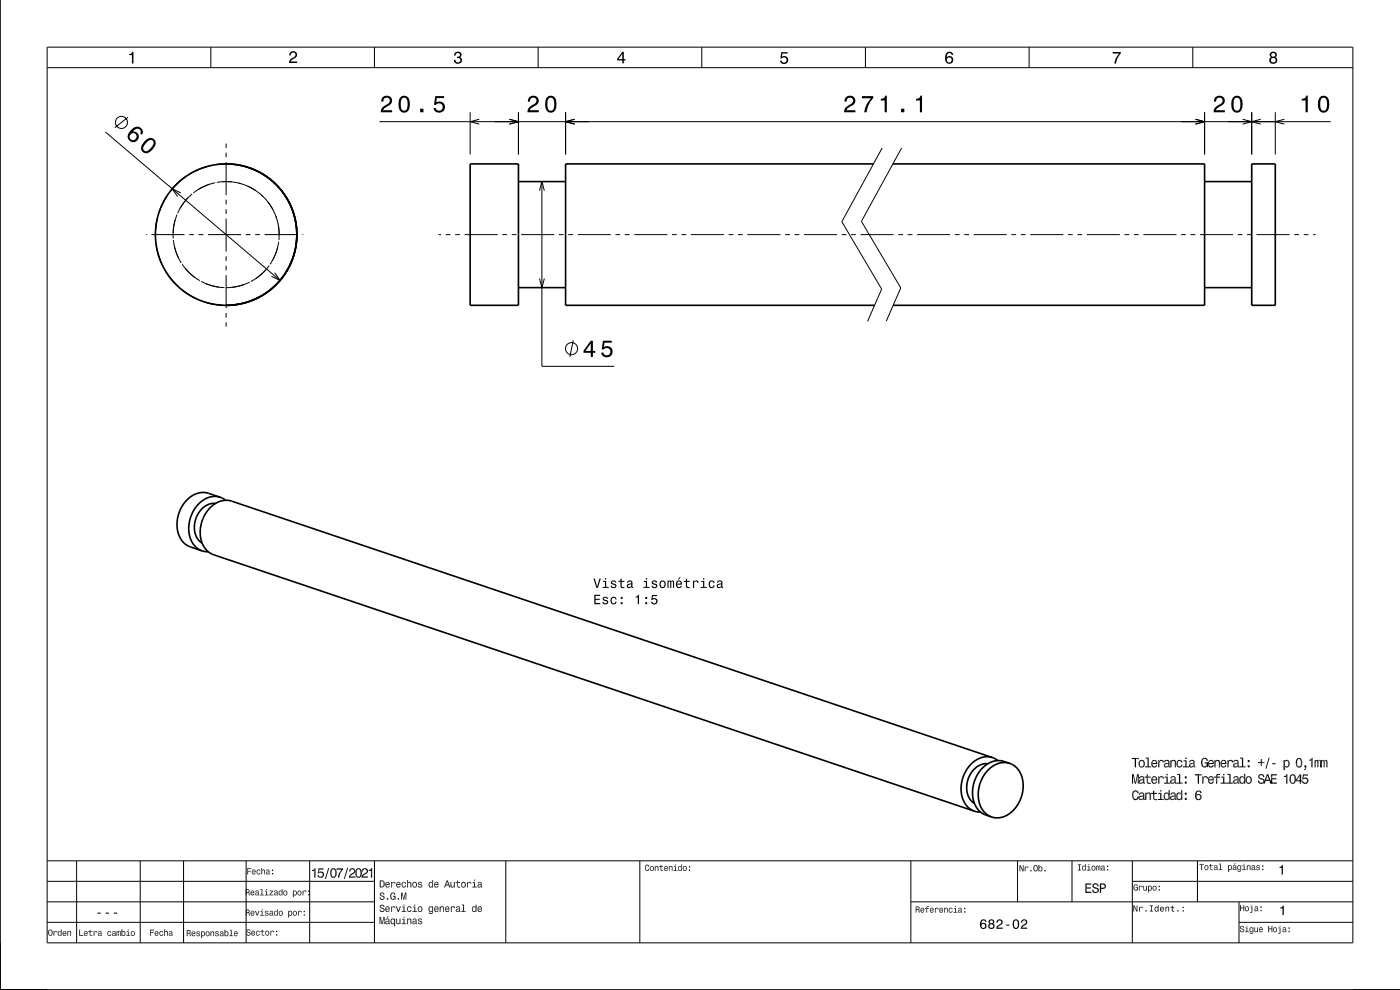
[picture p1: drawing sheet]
<svg xmlns="http://www.w3.org/2000/svg" width="297mm" height="210mm" viewBox="0 0 297 210" stroke-linecap="round" stroke-linejoin="round" font-family="sans-serif">
<g fill="none" stroke="#000" stroke-width=".35">
<path d="M0 0v210h297M48 34.8l2.8 .2 2.9 .9 2.4 1.3 2.4 1.9 1.9 2.2 1.4 2.7 .8 2.6 .4 3-.3 3-.8 2.8-1.4 2.7-1.8 2.1-2.3 1.9-2.6 1.5-2.8 .9-3 .3 2.5-.2 2.4-.7 2.3-1 2-1.3 1.7-1.6 1.6-1.9 1.3-2.4 .7-2.2 .4-2.4v-2.5l-.4-2.5-.8-2.3-1.2-2.2-1.5-2-1.9-1.7-2-1.3M52.9 35.6l1.1 .4M99.7 34.8h10.3v30h-10.3zM110 38.5h10M185.3 34.8h-65.3v30h65.5M189.4 34.8h66.1v30h-66M255.5 38.5h10M265.5 34.8h5v30h-5zM110 61h10M255.5 61h10M42.9 116.9l1.3 .1"/>
<path d="M45.3 117.7a5.3 5.3 0 0 1-2.6-6.7 5.8 5.8 0 0 1 5.9-4.8l162 54.5M45.3 117.7l161.4 54.4M45.7 106.8a4.7 4.7 0 0 0-4.5 4.9 3.8 3.8 0 0 0 1.7 3.5M46.7 105.5l1.2 .6M46.7 105.5a5.3 5.3 0 0 0-6.1 3.7 5.9 5.9 0 0 0 1.7 7.4l.6 .3M46.7 105.5l-2.5-.9a5.3 5.3 0 0 0-6.1 3.8 5.9 5.9 0 0 0 1.7 7.3l3.1 1.2M206.7 172.1l1.3 .2M209.6 162a4.7 4.7 0 0 0-4.5 5.1 3.8 3.8 0 0 0 1.6 3.3M210.6 160.7a5.3 5.3 0 0 0-6.2 3.8 5.8 5.8 0 0 0 1.7 7.3l.6 .3M210.6 160.7l1.1 .6M214.2 161.9l-1.2-.4a5.3 5.3 0 0 0-6.1 3.8 5.8 5.8 0 0 0 1.7 7.3l1.8 .7M214.2 161.9a5.3 5.3 0 0 0-6.1 3.8 5.8 5.8 0 0 0 1.7 7.3l.6 .3"/>
<path d="M214.2 161.9a5.3 5.3 0 0 1 2.6 6.6 5.9 5.9 0 0 1-5.7 5l-.7-.2"/>
<circle cx="48" cy="49.8" r="15"/>
</g>
<g fill="none" stroke="#000" stroke-width=".21">
<path d="M10 10h277v190h-277zM10 14.4h277M44.7 10v4.4M79.4 10v4.4M114.2 10v4.4M148.9 10v4.4M183.6 10v4.4M218.3 10v4.4M253 10v4.4M22.4 28l37 31.5M27.2 24.9l-2.8 2.2M39.1 37.7l-1.3 1.1-1.6 1.6"/>
<path d="M39.5 37.4l-1.6 1.2-1.4 1.5M44 35.3l-1.9 .6-1.7 .9M44.5 35.2l-1.9 .6-1.8 .8M44.5 39.1a11.3 11.3 0 0 0-3.5 1.8M45.7 38.8a11.3 11.3 0 0 0-3.7 1.5M47.1 38.5a11.4 11.4 0 0 1 4 .5M48 34.8l-2 .1M48 38.5l-2 .2M48 30.5v.9M48 32.4v1M48 34.4v7M48 38.5l1.2 .1"/>
<path d="M49.5 34.8h-2l-2 .2M50 34.9l2.1 .4 2.1 .8 1.9 1.1 1.6 1.2 1.6 1.6 1.2 1.6 1 1.7 .8 2.1 .5 2.2 .2 2.2-.2 2.3-.4 1.9-.7 1.9-1 1.8-1.1 1.6-1.6 1.6M50.6 38.8a11.2 11.2 0 0 1 3.7 1.6M51 35.1l1.9 .5M52.5 39.5a11.1 11.1 0 0 1 3.3 2.2M54 36l1.1 .6M80.5 25.8h201.8M99.7 23.8v9M101.7 25.3l-2 .5 2 .5M108.1 25.3l1.9 .5-1.9 .5M110 23.8v9M115 38.5v39.2h15.3"/>
<path d="M120 23.8v9M121.9 25.3l-1.9 .5 1.9 .5M187.1 31.4l-8.5 15.6 8.4 14.3-2.9 6.8M191.3 31.4l-8.6 15.6 8.4 14.1-3.1 7M253.6 25.3l1.9 .5-1.9 .5M255.5 23.8v9M263.6 25.3l1.9 .5-1.9 .5M265.5 23.8v9M267.5 25.3l-2 .5 2 .5M270.5 23.8v9M272.5 25.3l-2 .5 2 .5M30.9 49.8h.2"/>
<path d="M32.1 49.8h7M33.1 51.7l.4 2 .6 1.9M33.2 52.2l.4 1.9 .7 1.9M33.3 46.7l-.3 1.7v2.3M33.4 46.2l-.3 2-.1 2M34.8 56.9l1 1.7 1.3 1.5M35 57.3l1.1 1.7 1.4 1.5M35.4 41.6l-1 1.8-.7 1.9M35.6 41.2l-1 1.8-.8 1.8M36.8 50.9a11.3 11.3 0 0 0 1.1 3.8M37 52.1a11.3 11.3 0 0 0 1.5 3.7M37.2 46.6a11.4 11.4 0 0 0-.4 4"/>
<path d="M37.5 45.5a11.2 11.2 0 0 0-.8 3.9M38.4 40.9l-1.9-.8 1.2 1.6M38.6 56a11.3 11.3 0 0 0 2.8 2.9M39.3 57a11.3 11.3 0 0 0 3.1 2.5M39.9 41.9a11.2 11.2 0 0 0-2.2 3.3M40.1 49.8h1M40.8 41.1a11.3 11.3 0 0 0-2.6 3.1M42.1 49.8h1M42.7 59.7a11.3 11.3 0 0 0 3.8 1.2M44.1 49.8h7M48 42.4v1M48 44.4v1"/>
<path d="M48 46.4v7M48 54.4v1M48 56.4v1M48 58.4v7M52.1 49.8h1M53 59.9h-.1a11.2 11.2 0 0 1-3.8 1.1M54.1 49.8h1M55.5 41.4a11.2 11.2 0 0 1 2.4 3.1M56.1 49.8h7M56.4 57.2v.1a11.2 11.2 0 0 1-3.2 2.4M56.8 42.8a11.2 11.2 0 0 1 1.9 3.5M57.1 56.3a11.3 11.3 0 0 1-2.8 2.8"/>
<path d="M58.3 57.8l1.1 1.7-1.8-.9M58.5 45.9a11.2 11.2 0 0 1 .7 3.9M58.9 52.4a11.4 11.4 0 0 1-1.6 3.7M59 47.8l.2 1.7v1.5M59.1 51.3a11.3 11.3 0 0 1-1.2 3.8M64.1 49.8h.2M93 49.8h.6M94.6 49.8h1M96.6 49.8h1M98.6 49.8h7M106.6 49.8h1M108.6 49.8h1"/>
<path d="M110.6 49.8h7M114.4 40.4l.6-1.9 .5 1.9M114.4 59.1l.6 1.9 .5-1.9M118.6 49.8h1M120.6 49.8h1M122.6 49.8h7M130.6 49.8h1M132.6 49.8h1M134.6 49.8h7M142.6 49.8h1M144.6 49.8h1M146.6 49.8h7"/>
<path d="M154.6 49.8h1M156.6 49.8h1M158.6 49.8h7M166.6 49.8h1M168.6 49.8h1M170.6 49.8h7M178.6 49.8h1M180.6 49.8h1M182.6 49.8h7M190.6 49.8h1M192.6 49.8h1M194.6 49.8h7"/>
<path d="M202.6 49.8h1M204.6 49.8h1M206.6 49.8h7M214.6 49.8h1M216.6 49.8h1M218.6 49.8h7M226.6 49.8h1M228.6 49.8h1M230.6 49.8h7M238.6 49.8h1M240.6 49.8h1M242.6 49.8h7"/>
<path d="M250.6 49.8h1M252.6 49.8h1M254.6 49.8h7M262.6 49.8h1M264.6 49.8h1M266.6 49.8h7M274.6 49.8h1M276.6 49.8h1M278.6 49.8h.5M38.2 61.2l1.6 1.2 1.8 .9M38.6 61.5l1.6 1.1 1.8 .9M42.9 63.9l2 .5 1.9 .3"/>
<path d="M43.4 64.1l1.9 .4 2 .3M43.7 60.2a11.4 11.4 0 0 0 3.9 .8M47.9 64.8h.1M48 66.4v1M48 68.4v.9M51.9 60.3a11.2 11.2 0 0 1-3.9 .7M121.6 72.2l-.7 3.5M10 182.6h277M10 187h69.4M10 191.3h69.4M10 195.7h69.4M16.3 182.6v17.4"/>
<path d="M29.7 182.6v17.4M38.9 182.6v17.4M52.2 182.6v17.4M65.7 182.6v17.4M79.4 182.6v17.4M107.3 182.6v17.4M135.7 182.6v17.4M193.2 191.3h93.8M193.2 182.6v17.4M215.9 182.6v8.7M227.4 182.6v8.7M240.2 187h46.8"/>
<path d="M240.2 182.6v17.4M254 182.6v8.7M262.8 195.7h24.2M262.8 191.3v8.7"/>
<circle cx="25.8" cy="26" r="1.28"/>
<circle cx="121.2" cy="74" r="1.28"/>
</g>
<g fill="#000">
<path d="M27.4 11.4a.55 .55 0 0 0 .7-.4h.2v2.5h-.3v-1.8h-.6z" fill-rule="evenodd"/>
<path d="M61.6 11.1a.84 .84 0 0 1 1.4 .2 .84 .84 0 0 1-.7 1.2l-.6 .5h1.3v.4h-1.7a1.98 1.98 0 0 1 1.3-1.5 .5 .5 0 0 0-.3-.8 .5 .5 0 0 0-.6 .7h-.3z" fill-rule="evenodd"/>
<path d="M96.5 11.2a.72 .72 0 0 1 1.1-.2 .72 .72 0 0 1 0 1.1 .8 .8 0 0 1 .3 1.2 .8 .8 0 0 1-1.1 .2l-.5-.4v-.4h.3a.52 .52 0 0 0 .5 .6 .52 .52 0 0 0 .5-.6 .52 .52 0 0 0-.6-.4v-.3a.44 .44 0 0 0 .5-.3 .44 .44 0 0 0-.3-.5 .44 .44 0 0 0-.5 .3v.3h-.4z" fill-rule="evenodd"/>
<path d="M132 11l-1.1 1.5v.3h1.1v.6h.3v-.6h.4v-.3h-.4v-1.5zM132 11.4v1.1h-.8z" fill-rule="evenodd"/>
<path d="M165.7 11.1h1.4v.3h-1.1l-.1 .6a.86 .86 0 0 1 1.2 .4 .86 .86 0 0 1-.6 1.2 .86 .86 0 0 1-1-.7h.3a.57 .57 0 0 0 .9 .2 .57 .57 0 0 0 0-.9 .57 .57 0 0 0-.9 .2h-.3z" fill-rule="evenodd"/>
<path d="M200.9 11.2a1.71 1.71 0 0 0 .1 2.3 .83 .83 0 0 0 1.1-.3 .83 .83 0 0 0-.2-1.1 .83 .83 0 0 0-1.1 .1 .74 .74 0 0 1 .6-1l.3 .1 .2 .3h.3a.8 .8 0 0 0-.5-.6 .8 .8 0 0 0-.8 .2zM200.8 12.7a.55 .55 0 0 1 1.1 0 .55 .55 0 0 1-1.1 0z" fill-rule="evenodd"/>
<path d="M236.1 11h1.7v.3a3.8 3.8 0 0 0-1 2.2h-.4a3.7 3.7 0 0 1 1-2.1h-1.3z" fill-rule="evenodd"/>
<path d="M269.5 11.1l-.1 .3a.56 .56 0 0 0 .3 .7 .78 .78 0 0 0-.2 1.2 .78 .78 0 0 0 1.2 0 .78 .78 0 0 0-.1-1.2 .68 .68 0 0 0 .2-.9 .68 .68 0 0 0-1-.2zM269.6 12.8a.51 .51 0 0 1 1 0 .51 .51 0 0 1-1 0zM269.7 11.7a.42 .42 0 0 1 .8 0 .42 .42 0 0 1-.8 0z" fill-rule="evenodd"/>
<path d="M27.9 27.5a1.63 1.63 0 0 0-.4 2.4 1.15 1.15 0 0 0 1.9-.5 1.15 1.15 0 0 0-1.2-1.5 1.02 1.02 0 0 1 1.4-.4 .58 .58 0 0 1 .1 .8l.4 .3a1.18 1.18 0 0 0-.3-1.5 1.18 1.18 0 0 0-1.6 .1zM27.5 29a.75 .75 0 0 1 1.5 0 .75 .75 0 0 1-1.5 0zM30.6 30.1a1.42 1.42 0 0 0-.3 2.2 1.42 1.42 0 0 0 2.1-.6 1.51 1.51 0 0 0 .3-2.2 1.43 1.43 0 0 0-2.1 .6zM31.3 30l.4-.3a.63 .63 0 0 1 .7 .1 .63 .63 0 0 1 .2 .6 2.74 2.74 0 0 1-1.7 1.7l-.5-.4a2.17 2.17 0 0 1 .9-1.7z" fill-rule="evenodd"/>
<path d="M81.2 20.6l-.3 1h.4a.7 .7 0 0 1 .5-.9 .7 .7 0 0 1 .9 .5 .7 .7 0 0 1-.5 .9 1.8 1.8 0 0 0-1.4 1.7h2.4v-.4h-1.9a2.23 2.23 0 0 1 1.5-1.2 1.13 1.13 0 0 0 .1-1.7 1.13 1.13 0 0 0-1.7 .1zM84.8 20.8a2.67 2.67 0 0 0 .4 3 1.14 1.14 0 0 0 1.7-.9 2.3 2.3 0 0 0-.6-2.5l-.6-.1-.5 .1zM85.4 20.8h.7a2.37 2.37 0 0 1 0 2.6h-.7a2.38 2.38 0 0 1 0-2.6zM89.1 23.1v.7h.7v-.7zM92.3 20.4l-.2 1.8h.4a.79 .79 0 0 1 1.1-.1 .79 .79 0 0 1 .1 1.1 .79 .79 0 0 1-1.2-.1l-.1-.2h-.4a1.21 1.21 0 0 0 1.5 1 1.21 1.21 0 0 0 .8-1.6 1.21 1.21 0 0 0-1.8-.6l.2-.9h1.5v-.4z" fill-rule="evenodd"/>
<path d="M112.3 20.6l-.3 1h.4a.7 .7 0 0 1 .5-.9 .7 .7 0 0 1 .9 .5 .7 .7 0 0 1-.5 .9 1.8 1.8 0 0 0-1.4 1.7h2.4v-.4h-1.9a2.23 2.23 0 0 1 1.5-1.2 1.13 1.13 0 0 0 .1-1.7 1.13 1.13 0 0 0-1.7 .1zM116 20.8a2.68 2.68 0 0 0 .3 3 1.14 1.14 0 0 0 1.7-.9 2.3 2.3 0 0 0-.6-2.5l-.5-.1-.6 .1zM116.5 20.8h.7a2.37 2.37 0 0 1 0 2.6h-.7a2.38 2.38 0 0 1 0-2.6z" fill-rule="evenodd"/>
<path d="M179.5 20.6l-.4 1h.5a.7 .7 0 0 1 .5-.9 .7 .7 0 0 1 .9 .5 .7 .7 0 0 1-.5 .9 1.8 1.8 0 0 0-1.4 1.7h2.4v-.4h-1.9a2.2 2.2 0 0 1 1.4-1.2 1.13 1.13 0 0 0 .1-1.7 1.13 1.13 0 0 0-1.6 .1zM182.8 20.4v.4h2a5.2 5.2 0 0 0-1.5 3h.5a5.2 5.2 0 0 1 1.5-3v-.4zM186.9 21v.3h.8v2.5h.4v-3.5h-.3a.77 .77 0 0 1-.9 .7zM191.2 23.1v.7h.6v-.7zM194.3 21v.3h.8v2.5h.5v-3.5h-.3a.77 .77 0 0 1-1 .7z" fill-rule="evenodd"/>
<path d="M257.8 20.6l-.3 1h.5a.7 .7 0 0 1 .5-.9 .7 .7 0 0 1 .9 .5 .7 .7 0 0 1-.5 .9 1.8 1.8 0 0 0-1.5 1.7h2.4v-.4h-1.8a2.2 2.2 0 0 1 1.4-1.2 1.13 1.13 0 0 0 .1-1.7 1.13 1.13 0 0 0-1.7 .1zM261.5 20.8a2.67 2.67 0 0 0 .4 3 1.14 1.14 0 0 0 1.6-.9 2.3 2.3 0 0 0-.6-2.5l-.5-.1-.5 .1zM262.1 20.8h.6a2.38 2.38 0 0 1 0 2.6h-.6a2.37 2.37 0 0 1 0-2.6z" fill-rule="evenodd"/>
<path d="M276.2 21v.3h.8v2.5h.4v-3.5h-.3a.77 .77 0 0 1-.9 .7zM279.9 20.8a2.68 2.68 0 0 0 .4 3 1.14 1.14 0 0 0 1.6-.9 2.3 2.3 0 0 0-.6-2.5l-.5-.1-.5 .1zM280.5 20.8h.6a2.38 2.38 0 0 1 0 2.6h-.6a2.38 2.38 0 0 1 0-2.6z" fill-rule="evenodd"/>
<path d="M125.3 72.3l-1.5 2.1v.4h1.5v.9h.5v-.9h.5v-.4h-.5v-2.1zM125.3 72.9v1.5h-1.1zM127.9 72.3l-.3 1.8h.4a.79 .79 0 0 1 1.2-.2 .79 .79 0 0 1 .1 1.2 .79 .79 0 0 1-1.2-.1l-.1-.2h-.5a1.21 1.21 0 0 0 1.5 1 1.21 1.21 0 0 0 .9-1.6 1.21 1.21 0 0 0-1.8-.6l.2-.9h1.5v-.4z" fill-rule="evenodd"/>
<path d="M126.1 126.2v2h1.2v-.3h-1v-.7h.9v-.2h-.9v-.6h1v-.2zM128 126.7l-.2 .3 .1 .3 .8 .3a.35 .35 0 0 1-.3 .4 .35 .35 0 0 1-.4-.3h-.2a.59 .59 0 0 0 .7 .5 .59 .59 0 0 0 .4-.8l-.7-.3a.31 .31 0 0 1 .2-.4 .31 .31 0 0 1 .3 .3h.3a.62 .62 0 0 0-1-.3zM129.7 126.8a.83 .83 0 0 0-.2 .9 .83 .83 0 0 0 .9 .5l.4-.6h-.2l-.3 .4a.58 .58 0 0 1-.5-.6 .58 .58 0 0 1 .5-.6l.2 .3h.3a.63 .63 0 0 0-.4-.5 .63 .63 0 0 0-.7 .2zM131.7 127.7v.5h.4v-.5zM131.7 126.6v.4h.4v-.4zM134.8 126.5v.2h.5v1.5h.3v-2zM136.9 127.7v.5h.4v-.5zM136.9 126.6v.4h.4v-.4zM138.3 126.2l-.1 1.1h.2a.46 .46 0 0 1 .7-.2 .46 .46 0 0 1 0 .8 .46 .46 0 0 1-.7-.3h-.3a.69 .69 0 0 0 .9 .6 .69 .69 0 0 0 .4-.9 .69 .69 0 0 0-1-.3l.1-.6h.9v-.2z" fill-rule="evenodd"/>
<path d="M125.9 122.7l.6 2h.3l.7-2h-.3l-.5 1.7-.5-1.7zM127.9 123.2v.2h.4v1.1h-.5v.2h1.3v-.2h-.5v-1.3zM128.3 122.6v.3h.3v-.3zM129.7 123.2l-.1 .4 .1 .3 .8 .2a.34 .34 0 0 1-.3 .5 .34 .34 0 0 1-.4-.4h-.3a.59 .59 0 0 0 .8 .6 .59 .59 0 0 0 .4-.8l-.8-.3a.31 .31 0 0 1 .2-.4 .31 .31 0 0 1 .4 .3h.2a.62 .62 0 0 0-1-.4zM131.6 122.8v.4h-.4v.2h.4v1.1a.6 .6 0 0 0 .9 .3v-.3h-.6v-.3v-.8h.6v-.2h-.6v-.4zM133.2 123.2l-.2 .4h.3a.32 .32 0 0 1 .4-.3 .32 .32 0 0 1 .2 .5 .61 .61 0 0 0-.8 .1 .61 .61 0 0 0 0 .7 .6 .6 0 0 0 .8-.1l.1 .2h.3l-.1-.2v-.9a.58 .58 0 0 0-.4-.5 .58 .58 0 0 0-.6 .1zM133.3 124.1l.6-.2v.3a.34 .34 0 0 1-.3 .4 .34 .34 0 0 1-.4-.4zM136.6 123.2v.2h.4v1.1h-.5v.2h1.3v-.2h-.5v-1.3zM137 122.6v.3h.3v-.3zM138.4 123.2l-.2 .4 .2 .3 .7 .2a.34 .34 0 0 1-.3 .5 .34 .34 0 0 1-.3-.4h-.3a.59 .59 0 0 0 .7 .6 .59 .59 0 0 0 .4-.8l-.7-.3a.31 .31 0 0 1 .2-.4 .31 .31 0 0 1 .4 .3h.2a.62 .62 0 0 0-1-.4zM140.1 123.3a.83 .83 0 0 0-.2 1 .83 .83 0 0 0 .9 .4 .8 .8 0 0 0 .4-1.1 .8 .8 0 0 0-1.1-.3zM140.3 123.5l.1-.1a.56 .56 0 0 1 .6 .5 .56 .56 0 0 1-.6 .6l-.2-.3zM141.6 123.2v1.5h.2v-1.2l.2-.2 .2 .2v1.2h.2v-1.2l.2-.2 .2 .3v1.1h.2v-1.3l-.2-.3-.4 .2-.3-.2-.3 .2v-.1zM144.1 122.5l-.3 .5h.2l.4-.5zM143.6 123.3a.83 .83 0 0 0-.2 1 .83 .83 0 0 0 .8 .4l.4-.4h-.2a.39 .39 0 0 1-.5 .2 .39 .39 0 0 1-.2-.5h1v-.1a.64 .64 0 0 0-.4-.7 .64 .64 0 0 0-.7 .1zM143.8 123.5l.4-.1 .2 .4h-.7zM145.5 122.8v.4h-.4v.2h.4v1.1a.6 .6 0 0 0 .8 .3v-.3h-.5v-.3v-.8h.5v-.2h-.5v-.4zM147 123.2v1.5h.3l.1-1.2 .4-.1 .2 .2h.2a.51 .51 0 0 0-.4-.5 .51 .51 0 0 0-.6 .3v-.2zM148.8 123.2v.2h.4v1.1h-.6v.2h1.3v-.2h-.5v-1.3zM149.2 122.6v.3h.2v-.3zM150.5 123.3a.83 .83 0 0 0-.1 1 .83 .83 0 0 0 .8 .4l.4-.5h-.2l-.3 .3a.58 .58 0 0 1-.5-.6 .58 .58 0 0 1 .5-.5l.3 .3h.2a.63 .63 0 0 0-.4-.6 .63 .63 0 0 0-.7 .2zM152.3 123.2l-.2 .4h.3a.32 .32 0 0 1 .3-.3 .32 .32 0 0 1 .3 .5 .61 .61 0 0 0-.8 .1 .61 .61 0 0 0 0 .7 .6 .6 0 0 0 .8-.1l.1 .2h.3l-.1-.2v-.9a.58 .58 0 0 0-.4-.5 .58 .58 0 0 0-.6 .1zM152.4 124.1l.6-.2v.3a.34 .34 0 0 1-.3 .4 .34 .34 0 0 1-.4-.4z" fill-rule="evenodd"/>
<path d="M240.1 160.8h1.5l-.9 .2h-.6z" fill-rule="evenodd"/>
<path d="M240.1 164.2h.4l.4 1.8 .3-1.8h.4v2l-.2-1.8-.4 1.8h-.3l-.3-1.8v1.8h-.3z" fill-rule="evenodd"/>
<path d="M240.2 168.2l.2 1.3-.2-.4z" fill-rule="evenodd"/>
<path d="M240.4 167.9v1.6l-.2-1.3z" fill-rule="evenodd"/>
<path d="M240.5 169l.1 .7-.2-.2z" fill-rule="evenodd"/>
<path d="M240.4 167.9l.5-.3-.4 .7z" fill-rule="evenodd"/>
<path d="M240.9 167.6l.2 .1v.3l-.4-.1z" fill-rule="evenodd"/>
<path d="M240.7 161l.9-.2v.2h-.6v1.8h-.3z" fill-rule="evenodd"/>
<path d="M240.5 169l.1 .3a.37 .37 0 0 0 .6 .1v.3h-.6z" fill-rule="evenodd"/>
<path d="M241.1 167.7l.5 .6h-.3z" fill-rule="evenodd"/>
<path d="M241.3 168.9h.3l-.4 .8z" fill-rule="evenodd"/>
<path d="M241.7 165.5l.1 .7-.2-.2z" fill-rule="evenodd"/>
<path d="M241.7 168.9l.1 .8-.2-.2z" fill-rule="evenodd"/>
<path d="M241.6 161.7l.1 .9z" fill-rule="evenodd"/>
<path d="M241.4 164.4l.2 1.8h-.2z" fill-rule="evenodd"/>
<path d="M241.7 161.4v1.2l-.1-.9z" fill-rule="evenodd"/>
<path d="M241.8 162.3l.1 .5-.2-.2z" fill-rule="evenodd"/>
<path d="M241.9 165.4l.4-.1v.2l-.5 .2z" fill-rule="evenodd"/>
<path d="M241.9 168.8h.4v.2l-.5 .2z" fill-rule="evenodd"/>
<path d="M241.8 164.8v.3h-.2z" fill-rule="evenodd"/>
<path d="M241.8 168.2v.4h-.2z" fill-rule="evenodd"/>
<path d="M241.9 162.5l.5 .1 .1 .2h-.6z" fill-rule="evenodd"/>
<path d="M241.7 161.4l.5-.2-.4 .5z" fill-rule="evenodd"/>
<path d="M241.8 164.8l.4-.2-.3 .4z" fill-rule="evenodd"/>
<path d="M241.8 168.2l.4-.1-.3 .4z" fill-rule="evenodd"/>
<path d="M241.7 165.5l.2-.1-.1 .5 .2 .4-.2-.1z" fill-rule="evenodd"/>
<path d="M241.7 168.9l.2-.1-.1 .6 .2 .3h-.2z" fill-rule="evenodd"/>
<path d="M242.2 161.2l.5 .2-.1 .6a.48 .48 0 0 0-.4-.6h-.2z" fill-rule="evenodd"/>
<path d="M242.2 164.6l.2 .1 .1 .3-.5-.1z" fill-rule="evenodd"/>
<path d="M242.2 168.1h.2l.1 .3-.5-.1z" fill-rule="evenodd"/>
<path d="M242 166l.3 .2-.3 .1z" fill-rule="evenodd"/>
<path d="M242 169.5l.3 .2h-.3z" fill-rule="evenodd"/>
<path d="M242.5 165.1v.9v-.6l-.2 .1z" fill-rule="evenodd"/>
<path d="M242.1 166.1l.3-.1 .1-.3v.3l-.2 .2z" fill-rule="evenodd"/>
<path d="M242.5 168.5v1v-.6l-.2 .1z" fill-rule="evenodd"/>
<path d="M242.1 169.5l.3-.1 .1-.3v.4l-.2 .2z" fill-rule="evenodd"/>
<path d="M242.6 162.3l.1 .3-.2 .2-.1-.2z" fill-rule="evenodd"/>
<path d="M242.5 166v.1z" fill-rule="evenodd"/>
<path d="M242.5 169.5v.1z" fill-rule="evenodd"/>
<path d="M242.4 164.7h.2l.2 1.6-.3-.2z" fill-rule="evenodd"/>
<path d="M242.4 168.1l.2 .1 .2 1.5-.3-.1z" fill-rule="evenodd"/>
<path d="M242.6 164.7l.2 1.6z" fill-rule="evenodd"/>
<path d="M242.6 168.2l.2 1.5z" fill-rule="evenodd"/>
<path d="M242.7 161.4a1.14 1.14 0 0 1 0 1.2l-.1-.3z" fill-rule="evenodd"/>
<path d="M242.8 166l.1 .2-.1 .1z" fill-rule="evenodd"/>
<path d="M242.8 169.5l.1 .2h-.1z" fill-rule="evenodd"/>
<path d="M243 160.7h.7l-.3 .2h-.4z" fill-rule="evenodd"/>
<path d="M242.9 168.1h.3v.3l.1-.1-.1 1.4z" fill-rule="evenodd"/>
<path d="M242.9 168.1l.3 1.6h-.3z" fill-rule="evenodd"/>
<path d="M243.3 165v1z" fill-rule="evenodd"/>
<path d="M243.5 164.3v.4h.6v.3h-.6l-.1 1.2z" fill-rule="evenodd"/>
<path d="M243.3 164.3h.2l-.2 1.7v-1h-.5v-.3h.5z" fill-rule="evenodd"/>
<path d="M243.5 165.7v.6l-.1-.1z" fill-rule="evenodd"/>
<path d="M243.5 164.3l-.1 1.9z" fill-rule="evenodd"/>
<path d="M243.5 165.9l.3 .4h-.3z" fill-rule="evenodd"/>
<path d="M243.4 160.9l.3-.2v1.9l.5 .2h-1.3v-.2h.5z" fill-rule="evenodd"/>
<path d="M243.7 162.6h.5v.2z" fill-rule="evenodd"/>
<path d="M243.3 168.3l.3-.2 .1 .2h-.3l-.2 .3z" fill-rule="evenodd"/>
<path d="M243.7 166l.4 .1v.2h-.3z" fill-rule="evenodd"/>
<path d="M243.6 168.1l.5 .2v1.4z" fill-rule="evenodd"/>
<path d="M244.1 168.3v1.4z" fill-rule="evenodd"/>
<path d="M243.9 168.7l.2 1h-.2z" fill-rule="evenodd"/>
<path d="M244.4 161.4v1.2a1.16 1.16 0 0 1 0-1.2z" fill-rule="evenodd"/>
<path d="M244.4 164.8v1.3a1.15 1.15 0 0 1 0-1.3z" fill-rule="evenodd"/>
<path d="M244.4 161.4l.2-.2-.1 .5z" fill-rule="evenodd"/>
<path d="M244.4 164.8l.2-.1-.1 .4z" fill-rule="evenodd"/>
<path d="M244.6 161.2h.3v.2l-.4 .3z" fill-rule="evenodd"/>
<path d="M244.6 164.7l.3-.1v.3l-.4 .2z" fill-rule="evenodd"/>
<path d="M244.6 168.4v1z" fill-rule="evenodd"/>
<path d="M244.9 167.7v.5h.5v.2h-.5l-.2 1.2z" fill-rule="evenodd"/>
<path d="M244.6 167.7h.3l-.3 1.7v-1h-.4v-.2h.4z" fill-rule="evenodd"/>
<path d="M244.9 169.1v.6l-.2-.1z" fill-rule="evenodd"/>
<path d="M244.9 167.7l-.2 1.9z" fill-rule="evenodd"/>
<path d="M244.4 161.4l.1 .9 .4 .3v.2l-.5-.2z" fill-rule="evenodd"/>
<path d="M244.9 162.6l.2-.1v.3h-.2z" fill-rule="evenodd"/>
<path d="M244.4 164.8l.1 1 .4 .3v.2l-.5-.2z" fill-rule="evenodd"/>
<path d="M244.9 166.1l.2-.1v.3h-.2z" fill-rule="evenodd"/>
<path d="M244.9 169.3l.2 .4h-.2z" fill-rule="evenodd"/>
<path d="M244.9 161.2l.4 .2-.1 .1-.3-.1z" fill-rule="evenodd"/>
<path d="M244.9 164.6l.4 .2-.1 .2-.3-.1z" fill-rule="evenodd"/>
<path d="M244.5 161.9h.8l-.1-.4 .1-.1 .2 .7h-1z" fill-rule="evenodd"/>
<path d="M244.5 165.3h.8l-.1-.3 .1-.2 .2 .7h-1z" fill-rule="evenodd"/>
<path d="M245 169.5h.4v.2h-.3z" fill-rule="evenodd"/>
<path d="M245.2 162.3h.3l-.4 .5z" fill-rule="evenodd"/>
<path d="M245.2 165.8h.3l-.4 .5z" fill-rule="evenodd"/>
<path d="M245.3 161.4l.2 .7z" fill-rule="evenodd"/>
<path d="M245.3 164.8l.2 .7z" fill-rule="evenodd"/>
<path d="M245.7 168.2h.7l-.3 .2h-.4z" fill-rule="evenodd"/>
<path d="M245.7 161.2h.2v.3l.1-.1v1.4z" fill-rule="evenodd"/>
<path d="M245.7 164.7h.2v.2l.1-.1v1.4z" fill-rule="evenodd"/>
<path d="M245.7 161.2l.3 1.6h-.3z" fill-rule="evenodd"/>
<path d="M245.7 164.7l.3 1.5h-.3z" fill-rule="evenodd"/>
<path d="M246 161.4l.6-.2v.4l-.2-.2-.3 .1z" fill-rule="evenodd"/>
<path d="M246 161.4v.3z" fill-rule="evenodd"/>
<path d="M246 164.8l.6-.1v.3l-.2-.1-.3 .1z" fill-rule="evenodd"/>
<path d="M246 164.8v.3z" fill-rule="evenodd"/>
<path d="M246.1 167.6h.3v.3h-.3z" fill-rule="evenodd"/>
<path d="M246.1 168.4l.3-.2v1.3l.5 .2h-1.3v-.2h.5z" fill-rule="evenodd"/>
<path d="M246.4 169.5h.5v.2z" fill-rule="evenodd"/>
<path d="M246.6 161.2l.3 .5h-.2z" fill-rule="evenodd"/>
<path d="M246.6 164.7l.3 .5h-.2z" fill-rule="evenodd"/>
<path d="M247 162l.2 .8-.3-.4z" fill-rule="evenodd"/>
<path d="M246.9 168.6l.1 .9z" fill-rule="evenodd"/>
<path d="M247.1 164.7h.6l-.2 .3h-.4z" fill-rule="evenodd"/>
<path d="M247 168.3l.5-.2-.4 .6v.5z" fill-rule="evenodd"/>
<path d="M247.2 161.9l.5-.1-.1 .3-.4 .1z" fill-rule="evenodd"/>
<path d="M247.1 161.3l.1 .4h-.2z" fill-rule="evenodd"/>
<path d="M247.5 168.1l.2 .1 .1 .3-.3-.2-.3 .2z" fill-rule="evenodd"/>
<path d="M247.1 161.3l.4-.1-.3 .4z" fill-rule="evenodd"/>
<path d="M247 162l.2-.1v.6l.2 .3h-.2z" fill-rule="evenodd"/>
<path d="M247.5 161.2h.3v.3l-.4-.1z" fill-rule="evenodd"/>
<path d="M247.3 162.6l.3 .2h-.2z" fill-rule="evenodd"/>
<path d="M247 168.3l.1 .9 .4 .5-.5-.2-.1-.9z" fill-rule="evenodd"/>
<path d="M247.5 164.2h.2v.3h-.2z" fill-rule="evenodd"/>
<path d="M247.5 165l.2-.3v1.3l.5 .2h-1.3v-.2h.6z" fill-rule="evenodd"/>
<path d="M247.7 166h.5v.2z" fill-rule="evenodd"/>
<path d="M247.8 161.6l.1 1-.1-.6-.2 .1z" fill-rule="evenodd"/>
<path d="M247.4 162.6l.3-.1 .1-.3 .1 .4-.3 .2z" fill-rule="evenodd"/>
<path d="M247.9 162.6v.1z" fill-rule="evenodd"/>
<path d="M247.2 169.4l.1 .1a.37 .37 0 0 0 .6-.3v-.3v.5l-.3 .3h-.1z" fill-rule="evenodd"/>
<path d="M247.9 167.6l.3 2.1-.3-.3-.2-1.2 .2 .2z" fill-rule="evenodd"/>
<path d="M247.8 161.2l.2 .1 .1 1.5-.2-.1z" fill-rule="evenodd"/>
<path d="M248 161.3l.1 1.5z" fill-rule="evenodd"/>
<path d="M247.9 169.4l.3 .3h-.3z" fill-rule="evenodd"/>
<path d="M248.4 165.5l.1 .7-.2-.2z" fill-rule="evenodd"/>
<path d="M248.4 168.9l.1 .8-.2-.2z" fill-rule="evenodd"/>
<path d="M248.1 162.6l.1 .2h-.1z" fill-rule="evenodd"/>
<path d="M248.5 165.4l.5-.1v.2l-.5 .2z" fill-rule="evenodd"/>
<path d="M248.5 168.8h.5v.2l-.5 .2z" fill-rule="evenodd"/>
<path d="M248.3 161.2h.2v.3l.1-.2-.1 1.5z" fill-rule="evenodd"/>
<path d="M248.4 164.8l.1 .3h-.2z" fill-rule="evenodd"/>
<path d="M248.4 168.2l.1 .4h-.2z" fill-rule="evenodd"/>
<path d="M248.3 161.2l.2 1.6h-.2z" fill-rule="evenodd"/>
<path d="M248.4 164.8l.5-.2-.4 .4z" fill-rule="evenodd"/>
<path d="M248.4 168.2l.5-.1-.4 .4z" fill-rule="evenodd"/>
<path d="M248.4 165.5l.1-.1v.5l.2 .4-.2-.1z" fill-rule="evenodd"/>
<path d="M248.4 168.9l.1-.1v.6l.2 .3h-.2z" fill-rule="evenodd"/>
<path d="M248.9 164.6l.2 .1 .1 .3-.5-.1z" fill-rule="evenodd"/>
<path d="M248.9 168.1h.2l.1 .3-.5-.1z" fill-rule="evenodd"/>
<path d="M248.6 166l.4 .2-.3 .1z" fill-rule="evenodd"/>
<path d="M248.6 169.5l.4 .2h-.3z" fill-rule="evenodd"/>
<path d="M248.6 161.3l.4-.1 .1 .2h-.3l-.2 .3z" fill-rule="evenodd"/>
<path d="M249.2 165.1v.9v-.6l-.2 .1z" fill-rule="evenodd"/>
<path d="M248.7 166.1l.3-.1 .2-.3v.3l-.2 .2z" fill-rule="evenodd"/>
<path d="M249.2 168.5v1v-.6l-.2 .1z" fill-rule="evenodd"/>
<path d="M248.7 169.5l.3-.1 .2-.3v.4l-.2 .2z" fill-rule="evenodd"/>
<path d="M249.2 166v.1z" fill-rule="evenodd"/>
<path d="M249.2 169.5v.1z" fill-rule="evenodd"/>
<path d="M249 161.2l.4 .2 .1 1.4z" fill-rule="evenodd"/>
<path d="M249.1 164.7h.2l.1 1.6-.2-.2z" fill-rule="evenodd"/>
<path d="M249.1 168.1l.2 .1 .1 1.5-.2-.1z" fill-rule="evenodd"/>
<path d="M249.3 164.7l.1 1.6z" fill-rule="evenodd"/>
<path d="M249.3 168.2l.1 1.5z" fill-rule="evenodd"/>
<path d="M249.4 161.4l.1 1.4z" fill-rule="evenodd"/>
<path d="M249.2 161.8l.3 1h-.3z" fill-rule="evenodd"/>
<path d="M249.6 168.6l.1 .9z" fill-rule="evenodd"/>
<path d="M249.4 166l.2 .2-.2 .1z" fill-rule="evenodd"/>
<path d="M249.4 169.5l.2 .2h-.2z" fill-rule="evenodd"/>
<path d="M249.6 161.7l.1 .9z" fill-rule="evenodd"/>
<path d="M249.7 164.2h.7l-.3 .2h-.4z" fill-rule="evenodd"/>
<path d="M249.7 161.4l.2 .9-.2 .3-.1-.9z" fill-rule="evenodd"/>
<path d="M249.7 168.3l.4-.2-.3 .6v.5z" fill-rule="evenodd"/>
<path d="M249.9 162.3v.5l-.2-.2z" fill-rule="evenodd"/>
<path d="M250.1 168.1l.3 .1 .1 .3-.3-.2-.3 .2z" fill-rule="evenodd"/>
<path d="M249.7 161.4l.5-.2-.3 .5z" fill-rule="evenodd"/>
<path d="M250.2 161.2h.3v.3l-.4-.1z" fill-rule="evenodd"/>
<path d="M249.7 168.3l.1 .9 .3 .5-.4-.2-.1-.9z" fill-rule="evenodd"/>
<path d="M250.1 164.4l.3-.2v1.8l.5 .2h-1.3v-.2h.5z" fill-rule="evenodd"/>
<path d="M250.4 166h.5v.2z" fill-rule="evenodd"/>
<path d="M249.9 162.3l.2 .3 .4-.1v.3h-.6z" fill-rule="evenodd"/>
<path d="M249.9 169.4l.1 .1a.37 .37 0 0 0 .5-.3l.1-.3v.5l-.3 .3h-.2z" fill-rule="evenodd"/>
<path d="M250.6 167.6l.2 2.1-.2-.3-.2-1.2 .2 .2z" fill-rule="evenodd"/>
<path d="M250.6 162.2h.3l-.4 .6z" fill-rule="evenodd"/>
<path d="M250.5 161.2l.3 .5h-.2z" fill-rule="evenodd"/>
<path d="M250.6 169.4l.2 .3h-.2z" fill-rule="evenodd"/>
<path d="M251.1 161.3h.6l-.2 .2h-.4z" fill-rule="evenodd"/>
<path d="M251.3 165.8h.4v.4h-.4z" fill-rule="evenodd"/>
<path d="M251.3 164.7h.4v.4h-.4z" fill-rule="evenodd"/>
<path d="M251.3 169.3h.4v.4h-.4z" fill-rule="evenodd"/>
<path d="M251.3 168.1h.4v.5h-.4z" fill-rule="evenodd"/>
<path d="M251.5 160.7h.2v.3h-.2z" fill-rule="evenodd"/>
<path d="M251.5 161.5l.2-.2v1.3l.6 .2h-1.3v-.2h.5z" fill-rule="evenodd"/>
<path d="M251.7 162.6h.6v.2z" fill-rule="evenodd"/>
<path d="M252.4 162l.1 .8-.2-.2z" fill-rule="evenodd"/>
<path d="M252.5 161.9l.5-.1v.3l-.5 .1z" fill-rule="evenodd"/>
<path d="M252.4 161.3l.1 .4h-.2z" fill-rule="evenodd"/>
<path d="M252.4 161.3l.5-.1-.4 .4z" fill-rule="evenodd"/>
<path d="M252.4 162l.1-.1v.6l.2 .3h-.2z" fill-rule="evenodd"/>
<path d="M252.9 161.2h.2l.1 .3-.5-.1z" fill-rule="evenodd"/>
<path d="M252.6 162.6l.4 .2h-.3z" fill-rule="evenodd"/>
<path d="M253.2 161.6v1v-.6l-.2 .1z" fill-rule="evenodd"/>
<path d="M252.7 162.6l.3-.1 .2-.3v.4l-.2 .2z" fill-rule="evenodd"/>
<path d="M253.2 162.6v.1z" fill-rule="evenodd"/>
<path d="M253.1 161.2l.2 .1 .1 1.5-.2-.1z" fill-rule="evenodd"/>
<path d="M253.3 161.3l.1 1.5z" fill-rule="evenodd"/>
<path d="M253.5 164.2h1.5l-.9 .3h-.6z" fill-rule="evenodd"/>
<path d="M253.4 162.6l.2 .2h-.2z" fill-rule="evenodd"/>
<path d="M253.7 168v1.5l-.2-.7z" fill-rule="evenodd"/>
<path d="M254 167.7h.3v.2l-.4 .4z" fill-rule="evenodd"/>
<path d="M253.8 168.6v.5z" fill-rule="evenodd"/>
<path d="M253.8 168.6l.2-.1 .1 .2-.2 .2z" fill-rule="evenodd"/>
<path d="M254.1 164.5l.9-.3v.3h-.7v1.7h-.2z" fill-rule="evenodd"/>
<path d="M253.8 167.8l.2-.1-.1 1.6 .3 .2v.2l-.5-.2z" fill-rule="evenodd"/>
<path d="M254.2 169.5l.4-.2 .1 .3-.5 .1z" fill-rule="evenodd"/>
<path d="M254 168.5h.5l-.1 .2h-.3z" fill-rule="evenodd"/>
<path d="M254.5 168.5l.2 .1-.1 .5-.2-.4z" fill-rule="evenodd"/>
<path d="M254.3 167.7h.2v.3l-.2-.1z" fill-rule="evenodd"/>
<path d="M254.5 167.7l.4 .5h-.3z" fill-rule="evenodd"/>
<path d="M255 161v1.6a1.52 1.52 0 0 1 0-1.6z" fill-rule="evenodd"/>
<path d="M254.7 168.6a.73 .73 0 0 1 0 1l-.1-.3z" fill-rule="evenodd"/>
<path d="M255 161l.6-.3-.5 .7z" fill-rule="evenodd"/>
<path d="M255.1 164.7h.2v.2l.1-.1-.1 1.4z" fill-rule="evenodd"/>
<path d="M255.1 164.7l.2 1.5h-.2z" fill-rule="evenodd"/>
<path d="M255.6 160.7l.2 .1 .1 .4-.2-.2h-.3z" fill-rule="evenodd"/>
<path d="M255 161l.1 1.1 .3 .4-.2 .3-.2-.2z" fill-rule="evenodd"/>
<path d="M255.4 162.5a.41 .41 0 0 0 .6-.3l-.2 .6h-.3z" fill-rule="evenodd"/>
<path d="M255.4 162.5l.1 .3h-.3z" fill-rule="evenodd"/>
<path d="M255.4 164.8l.6-.1v.3l-.3-.1-.3 .1z" fill-rule="evenodd"/>
<path d="M255.4 164.8l-.1 .3z" fill-rule="evenodd"/>
<path d="M256 161.9v.8z" fill-rule="evenodd"/>
<path d="M255.5 161.7l.5 .2h-.5z" fill-rule="evenodd"/>
<path d="M255.8 160.8l.4 .6h-.2z" fill-rule="evenodd"/>
<path d="M256 164.7l.3 .5h-.3z" fill-rule="evenodd"/>
<path d="M255.5 161.7h.8v1.1h-.2l-.1-.9z" fill-rule="evenodd"/>
<path d="M256.4 161.4v1.2a1.16 1.16 0 0 1 0-1.2z" fill-rule="evenodd"/>
<path d="M256.4 164.8v1.3a1.15 1.15 0 0 1 0-1.3z" fill-rule="evenodd"/>
<path d="M256.4 161.4l.2-.2-.1 .5z" fill-rule="evenodd"/>
<path d="M256.4 164.8l.2-.1-.1 .4z" fill-rule="evenodd"/>
<path d="M256.6 161.2h.3v.2l-.4 .3z" fill-rule="evenodd"/>
<path d="M256.6 164.7l.3-.1v.3l-.4 .2z" fill-rule="evenodd"/>
<path d="M256.4 161.4l.1 .9 .4 .3v.2l-.5-.2z" fill-rule="evenodd"/>
<path d="M256.9 162.6l.2-.1v.3h-.2z" fill-rule="evenodd"/>
<path d="M256.4 164.8l.1 1 .4 .3v.2l-.5-.2z" fill-rule="evenodd"/>
<path d="M256.9 166.1l.2-.1v.3h-.2z" fill-rule="evenodd"/>
<path d="M256.9 161.2l.5 .2-.2 .1-.3-.1z" fill-rule="evenodd"/>
<path d="M256.9 164.6l.5 .2-.2 .2-.3-.1z" fill-rule="evenodd"/>
<path d="M256.5 161.9h.8l-.1-.4 .2-.1 .1 .7h-1z" fill-rule="evenodd"/>
<path d="M256.5 165.3h.8l-.1-.3 .2-.2 .1 .7h-1z" fill-rule="evenodd"/>
<path d="M257.2 162.3h.3l-.4 .5z" fill-rule="evenodd"/>
<path d="M257.2 165.8h.3l-.4 .5z" fill-rule="evenodd"/>
<path d="M257.4 161.4l.1 .7z" fill-rule="evenodd"/>
<path d="M257.4 164.8l.1 .7z" fill-rule="evenodd"/>
<path d="M257.6 161.2h.3v.3l.1-.2-.1 1.5z" fill-rule="evenodd"/>
<path d="M257.6 161.2l.3 1.6h-.3z" fill-rule="evenodd"/>
<path d="M257.5 164.7h.5v-.3l.2 1.8-.2-1.2h-.5z" fill-rule="evenodd"/>
<path d="M258.1 164.3l.1 1.9-.2-1.8z" fill-rule="evenodd"/>
<path d="M258.1 164.3l.1 .4h.6v.3h-.6v1.2z" fill-rule="evenodd"/>
<path d="M258 165l.2 1.2h-.2z" fill-rule="evenodd"/>
<path d="M258.1 164.3l.4-.1-.3 .4z" fill-rule="evenodd"/>
<path d="M258.5 164.2h.3v.2h-.5z" fill-rule="evenodd"/>
<path d="M258 161.3l.3-.1 .1 .2h-.3l-.2 .3z" fill-rule="evenodd"/>
<path d="M258.3 161.2l.5 .2v1.4z" fill-rule="evenodd"/>
<path d="M258.8 161.4v1.4z" fill-rule="evenodd"/>
<path d="M258.6 161.8l.2 1h-.2z" fill-rule="evenodd"/>
<path d="M259.1 161.4v1.2a1.17 1.17 0 0 1 0-1.2z" fill-rule="evenodd"/>
<path d="M259.1 164.7h.6l-.2 .3h-.4z" fill-rule="evenodd"/>
<path d="M259.1 161.4l.2-.2-.1 .5z" fill-rule="evenodd"/>
<path d="M259.3 161.2h.3v.2l-.4 .3z" fill-rule="evenodd"/>
<path d="M259.5 164.2h.2v.3h-.2z" fill-rule="evenodd"/>
<path d="M259.1 161.4l.1 .9 .4 .3-.1 .2-.4-.2z" fill-rule="evenodd"/>
<path d="M259.6 162.6l.2-.1v.3h-.3z" fill-rule="evenodd"/>
<path d="M259.5 165l.2-.3v1.3l.6 .2h-1.3v-.2h.5z" fill-rule="evenodd"/>
<path d="M259.7 166h.6v.2z" fill-rule="evenodd"/>
<path d="M259.6 161.2l.4 .2-.2 .1-.2-.1z" fill-rule="evenodd"/>
<path d="M259.2 161.9h.7l-.1-.4 .2-.1 .2 .7h-1z" fill-rule="evenodd"/>
<path d="M259.9 162.3h.3l-.4 .5z" fill-rule="evenodd"/>
<path d="M260 161.4l.2 .7z" fill-rule="evenodd"/>
<path d="M260.4 164.2h.7l-.3 .2h-.4z" fill-rule="evenodd"/>
<path d="M260.4 161.2h.2v.3l.1-.1-.1 1.4z" fill-rule="evenodd"/>
<path d="M260.4 161.2l.2 1.6h-.2z" fill-rule="evenodd"/>
<path d="M260.7 161.4l.6-.2v.4l-.3-.2-.3 .1z" fill-rule="evenodd"/>
<path d="M260.7 161.4v.3z" fill-rule="evenodd"/>
<path d="M260.8 164.4l.3-.2v1.8l.5 .2h-1.3v-.2h.5z" fill-rule="evenodd"/>
<path d="M261.1 166h.5v.2z" fill-rule="evenodd"/>
<path d="M261.3 161.2l.3 .5h-.3z" fill-rule="evenodd"/>
<path d="M261.7 162l.1 .8-.2-.2z" fill-rule="evenodd"/>
<path d="M261.7 165.5l.1 .7-.2-.2z" fill-rule="evenodd"/>
<path d="M261.9 161.9l.5-.1-.1 .3-.5 .1z" fill-rule="evenodd"/>
<path d="M261.9 165.4l.5-.1-.1 .2-.5 .2z" fill-rule="evenodd"/>
<path d="M261.8 161.3l.1 .4h-.3z" fill-rule="evenodd"/>
<path d="M261.8 164.8l.1 .3h-.3z" fill-rule="evenodd"/>
<path d="M261.8 161.3l.4-.1-.3 .4z" fill-rule="evenodd"/>
<path d="M261.8 164.8l.4-.2-.3 .4z" fill-rule="evenodd"/>
<path d="M261.7 162l.2-.1-.1 .6 .2 .3h-.2z" fill-rule="evenodd"/>
<path d="M261.7 165.5l.2-.1-.1 .5 .2 .4-.2-.1z" fill-rule="evenodd"/>
<path d="M262.2 161.2h.3v.3l-.4-.1z" fill-rule="evenodd"/>
<path d="M262.2 164.6l.3 .1v.3l-.4-.1z" fill-rule="evenodd"/>
<path d="M262 162.6l.3 .2h-.3z" fill-rule="evenodd"/>
<path d="M262 166l.3 .2-.3 .1z" fill-rule="evenodd"/>
<path d="M262.5 161.6v1v-.6l-.2 .1z" fill-rule="evenodd"/>
<path d="M262.1 162.6l.3-.1 .1-.3v.4l-.2 .2z" fill-rule="evenodd"/>
<path d="M262.5 165.1v.9v-.6l-.2 .1z" fill-rule="evenodd"/>
<path d="M262.1 166.1l.3-.1 .1-.3v.3l-.2 .2z" fill-rule="evenodd"/>
<path d="M262.5 162.6l.1 .1z" fill-rule="evenodd"/>
<path d="M262.5 166l.1 .1z" fill-rule="evenodd"/>
<path d="M262.5 161.2l.1 .1 .2 1.5-.2-.1z" fill-rule="evenodd"/>
<path d="M262.5 164.7h.1l.2 1.6-.2-.2z" fill-rule="evenodd"/>
<path d="M262.6 161.3l.2 1.5z" fill-rule="evenodd"/>
<path d="M262.6 164.7l.2 1.6z" fill-rule="evenodd"/>
<path d="M262.9 165.1l.1 1z" fill-rule="evenodd"/>
<path d="M262.8 162.6l.1 .2h-.1z" fill-rule="evenodd"/>
<path d="M262.8 166l.1 .2-.1 .1z" fill-rule="evenodd"/>
<path d="M263.1 160.7h.6l-.2 .2h-.4z" fill-rule="evenodd"/>
<path d="M263 164.8l.5-.2-.3 .6v.5z" fill-rule="evenodd"/>
<path d="M263.5 164.6l.2 .1 .1 .3-.3-.1-.3 .1z" fill-rule="evenodd"/>
<path d="M263 164.8l.2 .9 .3 .6-.5-.2-.1-1z" fill-rule="evenodd"/>
<path d="M263.5 160.9l.2-.2v1.9l.5 .2h-1.3v-.2h.6z" fill-rule="evenodd"/>
<path d="M263.7 162.6h.5v.2z" fill-rule="evenodd"/>
<path d="M263.2 165.9l.2 .1a.37 .37 0 0 0 .5-.3v-.2v.5l-.3 .3z" fill-rule="evenodd"/>
<path d="M263.9 164.2l.3 2-.3-.2-.2-1.3 .2 .2z" fill-rule="evenodd"/>
<path d="M263.9 166l.3 .2h-.3z" fill-rule="evenodd"/>
<path d="M264.3 165.1l.1 1z" fill-rule="evenodd"/>
<path d="M264.4 164.8v1.3l-.1-1z" fill-rule="evenodd"/>
<path d="M264.5 165.7l.1 .5-.2-.1z" fill-rule="evenodd"/>
<path d="M264.6 165.9l.5 .1 .1 .2h-.6z" fill-rule="evenodd"/>
<path d="M264.4 164.8l.5-.2-.4 .6z" fill-rule="evenodd"/>
<path d="M264.7 162.3h.4v.5h-.4z" fill-rule="evenodd"/>
<path d="M264.7 161.2h.4v.5h-.4z" fill-rule="evenodd"/>
<path d="M264.9 164.6l.5 .2-.1 .7a.46 .46 0 0 0-.6-.6z" fill-rule="evenodd"/>
<path d="M265.3 165.7l.1 .4-.2 .1-.1-.2z" fill-rule="evenodd"/>
<path d="M265.4 164.8a1.12 1.12 0 0 1 0 1.3z" fill-rule="evenodd"/>
<path d="M266.8 165.6h.3l.2 .6-.4-.3z" fill-rule="evenodd"/>
<path d="M267 164.5l.1 .6z" fill-rule="evenodd"/>
<path d="M267.1 164.3l.2-.1-.1 1-.1-.1-.1-.6z" fill-rule="evenodd"/>
<path d="M267.2 164.7v.5z" fill-rule="evenodd"/>
<path d="M267.3 164.2h.5l-.6 .4z" fill-rule="evenodd"/>
<path d="M267.2 165.9l.6 .1 .1 .2h-.6z" fill-rule="evenodd"/>
<path d="M267.2 164.9l.2 .1 .1 .3-.3-.1z" fill-rule="evenodd"/>
<path d="M267.6 164.4l.2-.2 .2 .1-.1 .4z" fill-rule="evenodd"/>
<path d="M267.4 165l.5 .2-.2 .2-.2-.1z" fill-rule="evenodd"/>
<path d="M267.5 161h.2v1.5l-.2-.7h-.6v-.2h.6z" fill-rule="evenodd"/>
<path d="M267.7 161v.6l.5 .2h-.5v.7z" fill-rule="evenodd"/>
<path d="M267.7 161.6h.5v.2z" fill-rule="evenodd"/>
<path d="M267.5 161.8l.2 .7h-.2z" fill-rule="evenodd"/>
<path d="M267.7 165.4l.2-.2 .2 .1-.1 .4z" fill-rule="evenodd"/>
<path d="M267.8 166l.2-.2 .1 .3-.2 .1z" fill-rule="evenodd"/>
<path d="M268 164.3l.2 .5h-.2z" fill-rule="evenodd"/>
<path d="M268.1 165.3a.59 .59 0 0 1 0 .8l-.1-.3z" fill-rule="evenodd"/>
<path d="M269.1 160.7h.2l-.6 2.3h-.3z" fill-rule="evenodd"/>
<path d="M268.8 164.2h.2l.8 2h-.3l-.6-1.7-.4 1.1z" fill-rule="evenodd"/>
<path d="M268.6 165.4h.6l.1 .2h-.8z" fill-rule="evenodd"/>
<path d="M268.8 164.2l-.5 2h-.3z" fill-rule="evenodd"/>
<path d="M269.9 161.9h.7v.2h-.7z" fill-rule="evenodd"/>
<path d="M269.6 164.2h1.3v.3h-1v1.5z" fill-rule="evenodd"/>
<path d="M269.9 165.1h.9v.2h-.9z" fill-rule="evenodd"/>
<path d="M269.6 164.2l.3 1.8h1v.2h-1.3z" fill-rule="evenodd"/>
<path d="M272.3 161.2h.2v2.2h-.2z" fill-rule="evenodd"/>
<path d="M272.5 161.2v2.2z" fill-rule="evenodd"/>
<path d="M272.6 161.3l.3-.1h.3l-.1 .2a.36 .36 0 0 0-.5 .3z" fill-rule="evenodd"/>
<path d="M272.6 162.3a.36 .36 0 0 0 .5 .3l-.1 .2h-.3z" fill-rule="evenodd"/>
<path d="M272.5 161.5v.5z" fill-rule="evenodd"/>
<path d="M272.4 164.6l.5-.2 .2 1.8h-.2v-1.4h-.5z" fill-rule="evenodd"/>
<path d="M272.9 164.2h.2v2z" fill-rule="evenodd"/>
<path d="M273.2 161.2l.2 .2-.1 .6-.2-.6z" fill-rule="evenodd"/>
<path d="M273.3 162.3l.1 .3-.4 .2z" fill-rule="evenodd"/>
<path d="M273.6 164.8l.1 1.2z" fill-rule="evenodd"/>
<path d="M273.4 161.4a1.18 1.18 0 0 1 0 1.2l-.1-.3z" fill-rule="evenodd"/>
<path d="M273.7 164.5l.1 .4-.1 1.1-.1-1.2z" fill-rule="evenodd"/>
<path d="M273.8 165.6l.1 .6-.2-.2z" fill-rule="evenodd"/>
<path d="M273.7 164.5l.5-.3-.4 .7z" fill-rule="evenodd"/>
<path d="M274.2 164.2l.6 .3-.2 .2-.2-.2h-.4z" fill-rule="evenodd"/>
<path d="M273.9 165.9l.3 .2v.2l-.3-.1z" fill-rule="evenodd"/>
<path d="M274.2 166.1l.4-.2 .2 .1-.6 .3z" fill-rule="evenodd"/>
<path d="M274.6 164.7l.2-.2v1.5l-.2-.1z" fill-rule="evenodd"/>
<path d="M274.8 164.5l.1 .8-.1 .7z" fill-rule="evenodd"/>
<path d="M274.9 161.3l.2 1.3z" fill-rule="evenodd"/>
<path d="M275.1 161l.1 .5-.1 1.1-.2-1.3z" fill-rule="evenodd"/>
<path d="M275.2 162.2l.1 .6-.2-.2z" fill-rule="evenodd"/>
<path d="M275.1 161l.5-.2-.4 .7z" fill-rule="evenodd"/>
<path d="M275.6 160.8l.5 .2-.2 .2-.5-.1z" fill-rule="evenodd"/>
<path d="M275.3 162.4l.3 .2v.2h-.3z" fill-rule="evenodd"/>
<path d="M275.7 164.3l-.6 1.2h.6v-1.2h.3v1.9l-.3-.5-.8-.2z" fill-rule="evenodd"/>
<path d="M275.7 164.3v.3l-.6 .9z" fill-rule="evenodd"/>
<path d="M274.9 165.5l.8 .2h-.8z" fill-rule="evenodd"/>
<path d="M275.6 162.6l.3-.2 .2 .2-.5 .2z" fill-rule="evenodd"/>
<path d="M275.9 161.2l.2-.2v1.6l-.2-.2z" fill-rule="evenodd"/>
<path d="M276 164.3v1.2l.3 .2h-.3v.5z" fill-rule="evenodd"/>
<path d="M275.7 165.7l.3 .5h-.3z" fill-rule="evenodd"/>
<path d="M276 165.5h.3v.2z" fill-rule="evenodd"/>
<path d="M276.1 161l.2 .8-.2 .8z" fill-rule="evenodd"/>
<path d="M276.5 165.7l.1 .5-.3-.3z" fill-rule="evenodd"/>
<path d="M276.2 165.7h.3l-.2 .2z" fill-rule="evenodd"/>
<path d="M276.4 164.3l.1 1h-.2z" fill-rule="evenodd"/>
<path d="M276.5 165.1l.4-.2 .5 .2-.1 .5-.1-.3z" fill-rule="evenodd"/>
<path d="M276.6 166h.3v.3l-.3-.1z" fill-rule="evenodd"/>
<path d="M276.6 163.2l.2-.1v.2l-.2 .1z" fill-rule="evenodd"/>
<path d="M276.9 166l.4-.2 .1 .3-.5 .2z" fill-rule="evenodd"/>
<path d="M276.7 162.3l.2 .5h-.2z" fill-rule="evenodd"/>
<path d="M276.9 162.8l.1 .4-.2 .1z" fill-rule="evenodd"/>
<path d="M276.7 162.3h.4l-.1 .9z" fill-rule="evenodd"/>
<path d="M276.4 164.3h1.1v.2h-.9l-.1 .6 .1 .1-.1 .1z" fill-rule="evenodd"/>
<path d="M277.4 165.1a.73 .73 0 0 1 0 1l-.1-.3z" fill-rule="evenodd"/>
<path d="M277.7 161.1l.5-.2 .3 1.9h-.3v-1.4h-.5z" fill-rule="evenodd"/>
<path d="M278.3 160.8h.2v2z" fill-rule="evenodd"/>
<path d="M278.9 161.2h.2v.2l.1-.2-.1 1.6z" fill-rule="evenodd"/>
<path d="M278.9 161.2l.2 1.6h-.2z" fill-rule="evenodd"/>
<path d="M279.2 161.2h.2v.2l-.3 .2z" fill-rule="evenodd"/>
<path d="M279.4 161.2l.3 .2v1.4z" fill-rule="evenodd"/>
<path d="M279.8 161.2l-.1 1.6v-1.4z" fill-rule="evenodd"/>
<path d="M279.5 161.7l.2 1.1h-.2z" fill-rule="evenodd"/>
<path d="M279.8 161.2h.2l-.3 .4z" fill-rule="evenodd"/>
<path d="M280 161.2h.1l.2 1.6h-.3z" fill-rule="evenodd"/>
<path d="M280.1 161.2l.2 .3v1.3z" fill-rule="evenodd"/>
<path d="M280.2 161.2h.2v.2l.2-.2-.1 1.6z" fill-rule="evenodd"/>
<path d="M280.2 161.2l.3 1.6h-.3z" fill-rule="evenodd"/>
<path d="M280.6 161.2h.1v.2l-.2 .2z" fill-rule="evenodd"/>
<path d="M280.7 161.2l.3 .2v1.4z" fill-rule="evenodd"/>
<path d="M281.1 161.2l-.1 1.6v-1.4z" fill-rule="evenodd"/>
<path d="M280.8 161.7l.2 1.1h-.2z" fill-rule="evenodd"/>
<path d="M281.1 161.2h.2l-.3 .4z" fill-rule="evenodd"/>
<path d="M281.3 161.2h.2l.1 1.6h-.2z" fill-rule="evenodd"/>
<path d="M281.5 161.2l.1 .3v1.3z" fill-rule="evenodd"/>
<path d="M10.3 197.3l.2-.1 .1 .2-.3 1-.1-.5z" fill-rule="evenodd"/>
<path d="M10.4 197.6l.1 .9-.2-.1z" fill-rule="evenodd"/>
<path d="M10.6 198.3l.1 .2h-.2z" fill-rule="evenodd"/>
<path d="M10.5 197.2h.3v.2z" fill-rule="evenodd"/>
<path d="M10.8 197.2l.2 .1-.1 .2z" fill-rule="evenodd"/>
<path d="M10.7 198.4l.2-.2 .1 .2-.3 .1z" fill-rule="evenodd"/>
<path d="M10.9 197.5l.1-.2v1.1l-.1-.2z" fill-rule="evenodd"/>
<path d="M11 197.3l.2 .6-.2 .5z" fill-rule="evenodd"/>
<path d="M11.4 197.5l.2 .1-.1 .9z" fill-rule="evenodd"/>
<path d="M11.4 197.5l.1 1h-.1z" fill-rule="evenodd"/>
<path d="M11.6 197.6l.4-.1v.2z" fill-rule="evenodd"/>
<path d="M11.6 197.6l-.1 .2z" fill-rule="evenodd"/>
<path d="M12 197.5l.1 .3h-.1z" fill-rule="evenodd"/>
<path d="M12.3 197.8v.6z" fill-rule="evenodd"/>
<path d="M12.3 197.6l.3-.1-.2 .7z" fill-rule="evenodd"/>
<path d="M12.6 197.5l.2 .2h-.3z" fill-rule="evenodd"/>
<path d="M12.3 197.6l.3 .9-.3-.1z" fill-rule="evenodd"/>
<path d="M12.5 198.3l.3 .1 .1-.4-.1 .5h-.2z" fill-rule="evenodd"/>
<path d="M12.9 197.2l.2 1.3-.2-.2-.1-.8 .1 .1z" fill-rule="evenodd"/>
<path d="M12.9 197.2h.2v1.3z" fill-rule="evenodd"/>
<path d="M12.9 198.3l.2 .2h-.2z" fill-rule="evenodd"/>
<path d="M13.4 197.6v.8l-.1-.4z" fill-rule="evenodd"/>
<path d="M13.4 197.6l.1-.1v.3z" fill-rule="evenodd"/>
<path d="M13.5 197.5h.2v.1l-.2 .2z" fill-rule="evenodd"/>
<path d="M13.4 197.6l.1 .6 .2 .3-.3-.1z" fill-rule="evenodd"/>
<path d="M13.7 198.4l.1-.1v.2h-.1z" fill-rule="evenodd"/>
<path d="M13.7 197.5l.3 .1-.1 .1z" fill-rule="evenodd"/>
<path d="M13.4 197.9h.5l.1-.3 .1 .4-.7 .1z" fill-rule="evenodd"/>
<path d="M13.9 198.2h.2l-.3 .3z" fill-rule="evenodd"/>
<path d="M14 197.6l.1 .4z" fill-rule="evenodd"/>
<path d="M14.3 197.5l.2 .1v.9z" fill-rule="evenodd"/>
<path d="M14.3 197.5l.2 1h-.2z" fill-rule="evenodd"/>
<path d="M14.5 197.6l.2-.1 .1 .1-.3 .2z" fill-rule="evenodd"/>
<path d="M14.7 197.5l.3 .1 .1 .9z" fill-rule="evenodd"/>
<path d="M15 197.6l.1 .9z" fill-rule="evenodd"/>
<path d="M14.9 197.9l.2 .6h-.2z" fill-rule="evenodd"/>
<path d="M16.8 197.2h.2v1.2h.6v.1h-.8z" fill-rule="evenodd"/>
<path d="M17.9 197.6v.8l-.1-.4z" fill-rule="evenodd"/>
<path d="M17.9 197.6l.1-.1v.3z" fill-rule="evenodd"/>
<path d="M18 197.5h.2v.1l-.2 .2z" fill-rule="evenodd"/>
<path d="M17.9 197.6l.3 1-.3-.2z" fill-rule="evenodd"/>
<path d="M18.2 198.4h.1v.1l-.1 .1z" fill-rule="evenodd"/>
<path d="M18.2 197.5l.3 .1-.1 .1z" fill-rule="evenodd"/>
<path d="M17.9 197.9h.5l.1-.3 .1 .5h-.7z" fill-rule="evenodd"/>
<path d="M18.4 198.2h.2l-.3 .3z" fill-rule="evenodd"/>
<path d="M18.5 197.6l.1 .5z" fill-rule="evenodd"/>
<path d="M19 197.7v.7z" fill-rule="evenodd"/>
<path d="M19.2 197.3v.2h.4v.2h-.4l-.1 .8z" fill-rule="evenodd"/>
<path d="M19 197.3h.2l-.2 1.1v-.7h-.3v-.2h.3z" fill-rule="evenodd"/>
<path d="M19.2 198.2v.3z" fill-rule="evenodd"/>
<path d="M19.2 197.3l-.1 1.2z" fill-rule="evenodd"/>
<path d="M19.2 198.3l.2 .3-.2-.1z" fill-rule="evenodd"/>
<path d="M19.3 198.4h.3v.1z" fill-rule="evenodd"/>
<path d="M19.9 197.5l.2 .1-.1 .9z" fill-rule="evenodd"/>
<path d="M19.9 197.5l.1 1h-.1z" fill-rule="evenodd"/>
<path d="M20.1 197.6l.4-.1v.2z" fill-rule="evenodd"/>
<path d="M20.1 197.6l-.1 .2z" fill-rule="evenodd"/>
<path d="M20.5 197.5l.1 .3h-.1z" fill-rule="evenodd"/>
<path d="M20.7 193.6v.2h.7v-.2zM22.4 193.6v.2h.7v-.2zM24.1 193.6v.2h.7v-.2z" fill-rule="evenodd"/>
<path d="M20.9 198v.5l-.1-.1z" fill-rule="evenodd"/>
<path d="M21 198l.3-.1-.4 .3z" fill-rule="evenodd"/>
<path d="M20.9 197.6l.1 .2h-.2z" fill-rule="evenodd"/>
<path d="M20.9 197.6l.3-.1-.2 .2z" fill-rule="evenodd"/>
<path d="M20.9 198h.1l.1 .5h-.2z" fill-rule="evenodd"/>
<path d="M21.2 197.5h.1l.1 .2-.3-.1z" fill-rule="evenodd"/>
<path d="M21 198.4l.2 .1h-.1z" fill-rule="evenodd"/>
<path d="M21.4 197.8v.6v-.4l-.2 .1z" fill-rule="evenodd"/>
<path d="M21.1 198.4l.3-.2v.2l-.2 .1z" fill-rule="evenodd"/>
<path d="M21.3 197.5l.2 1h-.1z" fill-rule="evenodd"/>
<path d="M21.5 197.6v.9z" fill-rule="evenodd"/>
<path d="M21.5 198.4l.1 .1z" fill-rule="evenodd"/>
<path d="M22.8 197.8l.1 .6z" fill-rule="evenodd"/>
<path d="M22.9 197.6v.8z" fill-rule="evenodd"/>
<path d="M22.9 198.2l.1 .3-.1-.1z" fill-rule="evenodd"/>
<path d="M22.9 197.6l.3-.1-.3 .3z" fill-rule="evenodd"/>
<path d="M23.2 197.5l.2 .2-.3-.1z" fill-rule="evenodd"/>
<path d="M22.9 198.2l.2 .2 .3-.1-.1 .2h-.3z" fill-rule="evenodd"/>
<path d="M23.4 198.2h.2l-.3 .3z" fill-rule="evenodd"/>
<path d="M23.4 197.5l.2 .3h-.2z" fill-rule="evenodd"/>
<path d="M23.8 198l.1 .5-.1-.2z" fill-rule="evenodd"/>
<path d="M24 198l.3-.1-.4 .3z" fill-rule="evenodd"/>
<path d="M23.9 197.6v.2h-.1z" fill-rule="evenodd"/>
<path d="M23.9 197.6l.3-.1-.2 .2z" fill-rule="evenodd"/>
<path d="M23.8 198h.2l.1 .5h-.2z" fill-rule="evenodd"/>
<path d="M24.2 197.5h.1l.1 .2-.3-.1z" fill-rule="evenodd"/>
<path d="M24 198.4l.2 .1h-.1z" fill-rule="evenodd"/>
<path d="M24.4 197.8v.6v-.4l-.2 .1z" fill-rule="evenodd"/>
<path d="M24.1 198.4l.3-.2v.2l-.2 .1z" fill-rule="evenodd"/>
<path d="M24.3 197.5l.2 1h-.1z" fill-rule="evenodd"/>
<path d="M24.4 197.6l.1 .9z" fill-rule="evenodd"/>
<path d="M24.5 198.4l.1 .1z" fill-rule="evenodd"/>
<path d="M24.7 197.5h.2v1z" fill-rule="evenodd"/>
<path d="M24.7 197.5l.2 1h-.2z" fill-rule="evenodd"/>
<path d="M24.9 197.5l.2 .1-.2 .1z" fill-rule="evenodd"/>
<path d="M25 197.5l.2 .1v.9z" fill-rule="evenodd"/>
<path d="M25.3 197.5l-.1 1z" fill-rule="evenodd"/>
<path d="M25.1 197.8l.1 .7h-.1z" fill-rule="evenodd"/>
<path d="M25.3 197.5h.1l-.1 .2z" fill-rule="evenodd"/>
<path d="M25.4 197.5l.2 1h-.1z" fill-rule="evenodd"/>
<path d="M25.5 197.5l.1 1z" fill-rule="evenodd"/>
<path d="M25.8 197.2h.1v1.3h-.1z" fill-rule="evenodd"/>
<path d="M25.9 197.2l.2 1.3-.2-.1v.1z" fill-rule="evenodd"/>
<path d="M26 198.2l.1 .3z" fill-rule="evenodd"/>
<path d="M26 197.6l-.1 .4z" fill-rule="evenodd"/>
<path d="M26.1 197.5h.3l-.1 .2z" fill-rule="evenodd"/>
<path d="M26.1 198.4l.3 .1h-.3z" fill-rule="evenodd"/>
<path d="M26.4 197.5l.1 .1v.8l-.1 .1z" fill-rule="evenodd"/>
<path d="M26.5 197.6l.1 .4-.1 .4z" fill-rule="evenodd"/>
<path d="M26.9 197.5h.4l-.2 .2h-.2z" fill-rule="evenodd"/>
<path d="M27.1 197.2h.2v.2h-.2z" fill-rule="evenodd"/>
<path d="M27.1 197.7l.2-.2v.9l.3 .1h-.8v-.1h.3z" fill-rule="evenodd"/>
<path d="M27.3 198.4h.3v.1z" fill-rule="evenodd"/>
<path d="M27.8 197.8v.6z" fill-rule="evenodd"/>
<path d="M27.8 197.6v.8z" fill-rule="evenodd"/>
<path d="M27.9 198.2l.1 .3-.2-.1z" fill-rule="evenodd"/>
<path d="M28 198.3l.3 .2h-.3z" fill-rule="evenodd"/>
<path d="M27.8 197.6l.4-.1-.3 .3z" fill-rule="evenodd"/>
<path d="M28.2 197.5l.3 .1-.1 .4v-.3l-.3-.1z" fill-rule="evenodd"/>
<path d="M28.4 198.2l.1 .2-.2 .1z" fill-rule="evenodd"/>
<path d="M28.5 197.6l.1 .4-.1 .4z" fill-rule="evenodd"/>
<path d="M31.8 197.2h.9v.2h-.7v1.1z" fill-rule="evenodd"/>
<path d="M32 197.7h.6v.2h-.6z" fill-rule="evenodd"/>
<path d="M31.8 197.2l.2 1.3h-.2z" fill-rule="evenodd"/>
<path d="M32.9 197.6v.8l-.1-.4z" fill-rule="evenodd"/>
<path d="M32.9 197.6l.1-.1v.3z" fill-rule="evenodd"/>
<path d="M33 197.5h.2v.1l-.2 .2z" fill-rule="evenodd"/>
<path d="M32.9 197.6l.3 .9-.3-.1z" fill-rule="evenodd"/>
<path d="M33.2 198.4l.2-.1v.2h-.2z" fill-rule="evenodd"/>
<path d="M33.2 197.5l.3 .1-.1 .1z" fill-rule="evenodd"/>
<path d="M33 197.9h.5v-.3l.1 .4-.6 .1z" fill-rule="evenodd"/>
<path d="M33.5 198.2h.1l-.2 .3z" fill-rule="evenodd"/>
<path d="M33.5 197.6l.1 .4z" fill-rule="evenodd"/>
<path d="M33.8 197.8l.1 .6z" fill-rule="evenodd"/>
<path d="M33.9 197.6v.8z" fill-rule="evenodd"/>
<path d="M34 198.2v.3l-.1-.1z" fill-rule="evenodd"/>
<path d="M33.9 197.6l.3-.1-.2 .3z" fill-rule="evenodd"/>
<path d="M34.2 197.5h.2v.2l-.3-.1z" fill-rule="evenodd"/>
<path d="M34 198.2l.1 .2 .3-.1v.2h-.4z" fill-rule="evenodd"/>
<path d="M34.5 198.1h.1l-.2 .4z" fill-rule="evenodd"/>
<path d="M34.4 197.5l.2 .3h-.1z" fill-rule="evenodd"/>
<path d="M34.8 197.2h.2v.4l.5-.1-.1 .3-.1-.2-.3 .2v.7z" fill-rule="evenodd"/>
<path d="M34.8 197.2l.2 1.3h-.2z" fill-rule="evenodd"/>
<path d="M35.5 197.5l.1 .2v.8z" fill-rule="evenodd"/>
<path d="M35.6 197.7v.8z" fill-rule="evenodd"/>
<path d="M35.4 197.9l.2 .6h-.2z" fill-rule="evenodd"/>
<path d="M35.9 198l.1 .5-.2-.1z" fill-rule="evenodd"/>
<path d="M36 197.9h.3l-.3 .3z" fill-rule="evenodd"/>
<path d="M35.9 197.5l.1 .3h-.2z" fill-rule="evenodd"/>
<path d="M35.9 197.5h.3l-.2 .2z" fill-rule="evenodd"/>
<path d="M35.9 198l.1-.1 .1 .6h-.1z" fill-rule="evenodd"/>
<path d="M36.2 197.5h.2v.2l-.3-.1z" fill-rule="evenodd"/>
<path d="M36 198.4l.3 .1h-.2z" fill-rule="evenodd"/>
<path d="M36.4 197.8v.6v-.4h-.1z" fill-rule="evenodd"/>
<path d="M36.1 198.4l.3-.3v.3l-.1 .1z" fill-rule="evenodd"/>
<path d="M36.4 197.5l.2 1-.2-.1z" fill-rule="evenodd"/>
<path d="M36.5 197.5l.1 1z" fill-rule="evenodd"/>
<path d="M36.6 198.4l.1 .1z" fill-rule="evenodd"/>
<path d="M39.6 197.3l.2 .1v.5l.5-.1v.6l-.1-.3-.4-.1v.6z" fill-rule="evenodd"/>
<path d="M39.6 197.3l.2 1.3h-.2z" fill-rule="evenodd"/>
<path d="M39.6 197.3h.6l-.1 .1h-.3z" fill-rule="evenodd"/>
<path d="M40.2 197.3l.2 .1-.1 .3-.2-.3z" fill-rule="evenodd"/>
<path d="M40.3 197.7v.8z" fill-rule="evenodd"/>
<path d="M40.4 197.4l-.1 1.2z" fill-rule="evenodd"/>
<path d="M40.4 198v.4z" fill-rule="evenodd"/>
<path d="M40.4 197.4v.5z" fill-rule="evenodd"/>
<path d="M40.4 198l.1 .6h-.2z" fill-rule="evenodd"/>
<path d="M40.7 197.7v.8l-.1-.4z" fill-rule="evenodd"/>
<path d="M40.7 197.7l.2-.1-.1 .3z" fill-rule="evenodd"/>
<path d="M40.9 197.6l.1-.1v.2l-.2 .2z" fill-rule="evenodd"/>
<path d="M40.7 197.7l.1 .6 .2 .3-.3-.1z" fill-rule="evenodd"/>
<path d="M41.1 198.5l.1-.1v.2h-.2z" fill-rule="evenodd"/>
<path d="M41 197.5l.3 .2h-.3z" fill-rule="evenodd"/>
<path d="M40.8 198h.5v-.3l.2 .4h-.7z" fill-rule="evenodd"/>
<path d="M41.3 198.3h.1l-.2 .3z" fill-rule="evenodd"/>
<path d="M41.3 197.7l.2 .4z" fill-rule="evenodd"/>
<path d="M41.8 197.6l-.1 .4z" fill-rule="evenodd"/>
<path d="M41.8 197.6h.1l-.1 .5z" fill-rule="evenodd"/>
<path d="M41.6 198.3h.2l.1 .3z" fill-rule="evenodd"/>
<path d="M41.8 198.4l.2 .2h-.1z" fill-rule="evenodd"/>
<path d="M41.8 197.8l.1 .3z" fill-rule="evenodd"/>
<path d="M41.9 197.6l.2 .1h-.2z" fill-rule="evenodd"/>
<path d="M41.9 198.5l.3 .1z" fill-rule="evenodd"/>
<path d="M42 197.5l.3 .1-.1 .2z" fill-rule="evenodd"/>
<path d="M42.1 198.5l.2-.1v.1z" fill-rule="evenodd"/>
<path d="M42.3 197.6l.1 .2h-.1z" fill-rule="evenodd"/>
<path d="M41.8 197.8l.4 .4-.3-.1z" fill-rule="evenodd"/>
<path d="M42.1 198l.3 .1-.1 .2z" fill-rule="evenodd"/>
<path d="M42.4 198.1l-.1 .4z" fill-rule="evenodd"/>
<path d="M42.6 197.6h.2v1.4h-.2z" fill-rule="evenodd"/>
<path d="M42.8 197.6v1.4z" fill-rule="evenodd"/>
<path d="M42.9 197.6h.4l-.5 .3z" fill-rule="evenodd"/>
<path d="M42.8 198.2l.4 .2-.1 .2-.2-.1z" fill-rule="evenodd"/>
<path d="M42.8 197.7v.4z" fill-rule="evenodd"/>
<path d="M43.3 197.6l.1 .1-.1 .4z" fill-rule="evenodd"/>
<path d="M43.3 198.2l.1 .3-.3 .1z" fill-rule="evenodd"/>
<path d="M43.4 197.7l.1 .4-.1 .4z" fill-rule="evenodd"/>
<path d="M43.6 197.8l.1 .7z" fill-rule="evenodd"/>
<path d="M43.7 197.7v.8z" fill-rule="evenodd"/>
<path d="M43.8 198.2l.1 .4-.2-.1z" fill-rule="evenodd"/>
<path d="M43.8 198.4l.4 .2h-.3z" fill-rule="evenodd"/>
<path d="M43.7 197.7l.3-.2-.2 .4z" fill-rule="evenodd"/>
<path d="M44 197.5l.4 .2-.1 .4-.1-.3-.3-.1z" fill-rule="evenodd"/>
<path d="M44.3 198.2l.1 .3-.2 .1z" fill-rule="evenodd"/>
<path d="M44.4 197.7l.1 .4-.1 .4z" fill-rule="evenodd"/>
<path d="M44.6 197.6h.3l-.1 1z" fill-rule="evenodd"/>
<path d="M44.6 197.6l.2 1h-.2z" fill-rule="evenodd"/>
<path d="M44.9 197.6l.2-.1 .1 .2-.4 .2z" fill-rule="evenodd"/>
<path d="M45.1 197.5l.3 .2v.9z" fill-rule="evenodd"/>
<path d="M45.4 197.7v.9z" fill-rule="evenodd"/>
<path d="M45.3 198l.1 .6h-.1z" fill-rule="evenodd"/>
<path d="M45.8 197.6l-.1 .4z" fill-rule="evenodd"/>
<path d="M45.8 197.6h.1l-.1 .5z" fill-rule="evenodd"/>
<path d="M45.6 198.3h.2l.1 .3z" fill-rule="evenodd"/>
<path d="M45.8 198.4l.2 .2h-.1z" fill-rule="evenodd"/>
<path d="M45.8 197.8l.1 .3z" fill-rule="evenodd"/>
<path d="M45.9 197.6l.2 .1h-.2z" fill-rule="evenodd"/>
<path d="M45.9 198.5l.3 .1z" fill-rule="evenodd"/>
<path d="M46 197.5l.3 .1-.1 .2z" fill-rule="evenodd"/>
<path d="M46.1 198.5l.2-.1v.1z" fill-rule="evenodd"/>
<path d="M46.3 197.6l.1 .2h-.2z" fill-rule="evenodd"/>
<path d="M45.8 197.8l.4 .4-.3-.1z" fill-rule="evenodd"/>
<path d="M46.1 198l.3 .1-.1 .2z" fill-rule="evenodd"/>
<path d="M46.4 198.1l-.1 .4z" fill-rule="evenodd"/>
<path d="M46.7 198.1l.1 .5-.2-.2z" fill-rule="evenodd"/>
<path d="M46.8 198h.3l-.3 .2z" fill-rule="evenodd"/>
<path d="M46.8 197.6v.3h-.1z" fill-rule="evenodd"/>
<path d="M46.8 197.6l.2-.1-.2 .3z" fill-rule="evenodd"/>
<path d="M46.7 198.1l.1-.1 .1 .6h-.1z" fill-rule="evenodd"/>
<path d="M47 197.5l.2 .1v.2l-.3-.1z" fill-rule="evenodd"/>
<path d="M46.9 198.5l.2 .1h-.2z" fill-rule="evenodd"/>
<path d="M47.2 197.8v.6v-.3h-.1z" fill-rule="evenodd"/>
<path d="M46.9 198.5l.3-.3v.2l-.1 .2z" fill-rule="evenodd"/>
<path d="M47.2 197.6l.2 1-.1-.1z" fill-rule="evenodd"/>
<path d="M47.3 197.6l.1 1z" fill-rule="evenodd"/>
<path d="M47.4 198.4l.1 .2z" fill-rule="evenodd"/>
<path d="M47.6 197.2h.2v1.4h-.2z" fill-rule="evenodd"/>
<path d="M47.8 197.2l.1 1.4-.1-.2v.2z" fill-rule="evenodd"/>
<path d="M47.8 198.2l.1 .4z" fill-rule="evenodd"/>
<path d="M47.9 197.6l-.1 .5z" fill-rule="evenodd"/>
<path d="M47.9 197.6h.3v.1z" fill-rule="evenodd"/>
<path d="M47.9 198.4l.3 .2h-.3z" fill-rule="evenodd"/>
<path d="M48.2 197.6l.2 .1v.8l-.2 .1z" fill-rule="evenodd"/>
<path d="M48.4 197.7l.1 .4-.1 .4z" fill-rule="evenodd"/>
<path d="M48.7 197.2h.4l-.1 .2h-.3z" fill-rule="evenodd"/>
<path d="M49 197.4l.1-.2v1.2l.4 .2h-.9v-.2h.4z" fill-rule="evenodd"/>
<path d="M49.1 198.4h.4v.2z" fill-rule="evenodd"/>
<path d="M49.7 197.7v.8l-.1-.4z" fill-rule="evenodd"/>
<path d="M49.7 197.7l.2-.1-.1 .3z" fill-rule="evenodd"/>
<path d="M49.9 197.6l.1-.1v.2l-.2 .2z" fill-rule="evenodd"/>
<path d="M49.7 197.7l.1 .6 .2 .3-.3-.1z" fill-rule="evenodd"/>
<path d="M50 198.5l.2-.1v.2h-.2z" fill-rule="evenodd"/>
<path d="M50 197.5l.3 .2h-.3z" fill-rule="evenodd"/>
<path d="M49.8 198h.5v-.3l.1 .4h-.6z" fill-rule="evenodd"/>
<path d="M50.3 198.3h.1l-.2 .3z" fill-rule="evenodd"/>
<path d="M50.3 197.7l.1 .4z" fill-rule="evenodd"/>
<path d="M52.1 188.6l.2 .2v.4l.5-.1v.7l-.1-.4h-.4v.5z" fill-rule="evenodd"/>
<path d="M52.2 192.9l.1 .2v.4l.5-.1v.7l-.1-.4h-.4v.5z" fill-rule="evenodd"/>
<path d="M52.2 198h.2l.1 .5z" fill-rule="evenodd"/>
<path d="M52.3 197.3l.1 .4z" fill-rule="evenodd"/>
<path d="M52.1 188.6l.2 1.3h-.2z" fill-rule="evenodd"/>
<path d="M52.2 192.9l.1 1.3h-.1z" fill-rule="evenodd"/>
<path d="M52.4 197.2l.1-.1v.7z" fill-rule="evenodd"/>
<path d="M52.5 197.5v.3z" fill-rule="evenodd"/>
<path d="M52.5 197.1h.4l-.4 .3z" fill-rule="evenodd"/>
<path d="M52.5 198.3l.4 .2h-.4z" fill-rule="evenodd"/>
<path d="M52.5 197.6l.1 .3z" fill-rule="evenodd"/>
<path d="M52.1 188.6l.6 .1-.1 .1z" fill-rule="evenodd"/>
<path d="M52.2 192.9l.6 .1-.1 .1z" fill-rule="evenodd"/>
<path d="M52.5 184.2h.8v.1h-.7v1.2z" fill-rule="evenodd"/>
<path d="M52.6 184.7h.6v.2h-.6z" fill-rule="evenodd"/>
<path d="M52.5 184.2l.1 1.3h-.1z" fill-rule="evenodd"/>
<path d="M52.7 188.7h.2l-.1 .3-.2-.2z" fill-rule="evenodd"/>
<path d="M52.8 193h.1l-.1 .3-.1-.2z" fill-rule="evenodd"/>
<path d="M52.7 197.3l.3-.1-.1 .2z" fill-rule="evenodd"/>
<path d="M52.6 197.7l.3 .1-.1 .1z" fill-rule="evenodd"/>
<path d="M52.8 189v.9z" fill-rule="evenodd"/>
<path d="M52.9 188.7l-.1 1.2z" fill-rule="evenodd"/>
<path d="M52.8 197.9l.3-.1-.1 .3z" fill-rule="evenodd"/>
<path d="M52.8 193.3v.9z" fill-rule="evenodd"/>
<path d="M52.9 193l-.1 1.2z" fill-rule="evenodd"/>
<path d="M52.9 189.3v.4z" fill-rule="evenodd"/>
<path d="M52.8 198.3l.2-.1v.2l-.1 .1z" fill-rule="evenodd"/>
<path d="M52.9 193.6l.1 .4z" fill-rule="evenodd"/>
<path d="M52.9 188.7v.5z" fill-rule="evenodd"/>
<path d="M53 197.2l.1 .3h-.1z" fill-rule="evenodd"/>
<path d="M52.9 193v.5z" fill-rule="evenodd"/>
<path d="M52.9 189.3l.1 .6h-.2z" fill-rule="evenodd"/>
<path d="M52.9 193.6l.1 .6h-.2z" fill-rule="evenodd"/>
<path d="M53.2 189v.8l-.1-.4z" fill-rule="evenodd"/>
<path d="M53.1 197.8l.1 .3-.2 .3z" fill-rule="evenodd"/>
<path d="M53.3 193.3v.8l-.1-.4z" fill-rule="evenodd"/>
<path d="M53.2 189l.2-.1-.1 .3z" fill-rule="evenodd"/>
<path d="M53.3 193.3l.1-.1v.3z" fill-rule="evenodd"/>
<path d="M53.4 197.6v.7l-.1-.4z" fill-rule="evenodd"/>
<path d="M53.4 188.9h.2v.1l-.3 .2z" fill-rule="evenodd"/>
<path d="M53.4 193.2h.2v.1l-.2 .2z" fill-rule="evenodd"/>
<path d="M53.4 197.6l.1-.2v.3z" fill-rule="evenodd"/>
<path d="M53.5 184.6v.8l-.1-.4z" fill-rule="evenodd"/>
<path d="M53.5 197.4h.2v.2l-.2 .1z" fill-rule="evenodd"/>
<path d="M53.5 184.6l.2-.1-.1 .2z" fill-rule="evenodd"/>
<path d="M53.2 189l.3 1-.3-.2z" fill-rule="evenodd"/>
<path d="M53.6 189.8h.1v.1l-.2 .1z" fill-rule="evenodd"/>
<path d="M53.3 193.3v.6l.3 .4-.3-.2z" fill-rule="evenodd"/>
<path d="M53.6 194.1h.1v.1l-.1 .1z" fill-rule="evenodd"/>
<path d="M53.7 184.5l.1-.1v.2l-.2 .1z" fill-rule="evenodd"/>
<path d="M53.4 197.6l.3 .9-.3-.2z" fill-rule="evenodd"/>
<path d="M53.7 198.3h.2l-.1 .2h-.1z" fill-rule="evenodd"/>
<path d="M53.6 188.9l.3 .1-.2 .1z" fill-rule="evenodd"/>
<path d="M53.3 189.3h.5l.1-.3 .1 .5h-.7z" fill-rule="evenodd"/>
<path d="M53.6 193.2l.3 .1-.1 .1z" fill-rule="evenodd"/>
<path d="M53.3 193.6h.5l.1-.3 .1 .5h-.7z" fill-rule="evenodd"/>
<path d="M53.8 189.6h.2l-.3 .3z" fill-rule="evenodd"/>
<path d="M53.8 193.9h.2l-.3 .3z" fill-rule="evenodd"/>
<path d="M53.5 184.6l.1 .6 .2 .3-.3-.1z" fill-rule="evenodd"/>
<path d="M53.8 185.4l.2-.1v.2h-.2z" fill-rule="evenodd"/>
<path d="M53.7 197.4l.3 .1-.3 .1z" fill-rule="evenodd"/>
<path d="M53.5 197.9h.4l.1-.4 .1 .5h-.6z" fill-rule="evenodd"/>
<path d="M53.9 189l.1 .5z" fill-rule="evenodd"/>
<path d="M53.9 193.3l.1 .5z" fill-rule="evenodd"/>
<path d="M53.9 198.2h.2l-.3 .3z" fill-rule="evenodd"/>
<path d="M53.8 184.4l.3 .2-.1 .1z" fill-rule="evenodd"/>
<path d="M53.6 184.9h.5v-.3l.1 .4h-.6z" fill-rule="evenodd"/>
<path d="M54.1 185.2h.1l-.2 .3z" fill-rule="evenodd"/>
<path d="M54 197.5l.1 .5z" fill-rule="evenodd"/>
<path d="M54.2 189.4l.1 .5-.2-.1z" fill-rule="evenodd"/>
<path d="M54.1 184.6l.1 .4z" fill-rule="evenodd"/>
<path d="M54.3 189.4l.3-.1-.3 .3z" fill-rule="evenodd"/>
<path d="M54.3 197.7l.1 .6z" fill-rule="evenodd"/>
<path d="M54.3 189v.2h-.1z" fill-rule="evenodd"/>
<path d="M54.3 189l.2-.1-.2 .2z" fill-rule="evenodd"/>
<path d="M54.2 189.4h.1l.1 .6-.1-.1z" fill-rule="evenodd"/>
<path d="M54.4 197.6v.7z" fill-rule="evenodd"/>
<path d="M54.4 184.7l.1 .7z" fill-rule="evenodd"/>
<path d="M54.5 188.9h.2v.2l-.3-.1z" fill-rule="evenodd"/>
<path d="M54.4 189.8l.2 .1-.2 .1z" fill-rule="evenodd"/>
<path d="M54.5 198.1v.4l-.1-.2z" fill-rule="evenodd"/>
<path d="M54.5 184.6v.8z" fill-rule="evenodd"/>
<path d="M54.4 197.6l.3-.2-.2 .4z" fill-rule="evenodd"/>
<path d="M54.6 185.1l.1 .4-.2-.1z" fill-rule="evenodd"/>
<path d="M54.7 197.4l.2 .2h-.3z" fill-rule="evenodd"/>
<path d="M54.5 184.6l.3-.2-.2 .4z" fill-rule="evenodd"/>
<path d="M54.8 184.4l.2 .1v.1h-.3z" fill-rule="evenodd"/>
<path d="M54.7 189.2l.1 .6-.1-.4-.1 .1z" fill-rule="evenodd"/>
<path d="M54.5 189.8l.2-.2 .1 .2-.2 .1z" fill-rule="evenodd"/>
<path d="M54.7 188.9l.2 1h-.1z" fill-rule="evenodd"/>
<path d="M54.5 198.1l.1 .2h.3v.2h-.4z" fill-rule="evenodd"/>
<path d="M54.8 189l.1 .9z" fill-rule="evenodd"/>
<path d="M55 198.1h.1l-.2 .4z" fill-rule="evenodd"/>
<path d="M54.9 197.4l.2 .4h-.1z" fill-rule="evenodd"/>
<path d="M54.9 189.8l.1 .1z" fill-rule="evenodd"/>
<path d="M54.6 185.1l.1 .2h.3v.2h-.3z" fill-rule="evenodd"/>
<path d="M54.1 193.2h.2l.3 .8 .3-.8h.1l-.3 1h-.2z" fill-rule="evenodd"/>
<path d="M55.1 185.1h.1v.2l-.2 .2z" fill-rule="evenodd"/>
<path d="M55 184.5l.2 .3h-.1z" fill-rule="evenodd"/>
<path d="M55.2 188.6h.5l-.2 .1h-.3z" fill-rule="evenodd"/>
<path d="M55.3 193.3h.4l-.2 .1h-.2z" fill-rule="evenodd"/>
<path d="M55.4 184.1h.2v.5l.5-.1-.1 .2-.1-.1-.3 .2v.7z" fill-rule="evenodd"/>
<path d="M55.5 192.9h.2v.2h-.2z" fill-rule="evenodd"/>
<path d="M55.5 197.6v.7z" fill-rule="evenodd"/>
<path d="M55.7 197.2v.3h.4v.1h-.4l-.1 .8z" fill-rule="evenodd"/>
<path d="M55.4 184.1l.2 1.4h-.2z" fill-rule="evenodd"/>
<path d="M55.5 188.7l.2-.1v1.2l.3 .1h-.9v-.1h.4z" fill-rule="evenodd"/>
<path d="M55.7 189.8h.3v.1z" fill-rule="evenodd"/>
<path d="M55.5 193.4l.2-.1v.8l.3 .1h-.8v-.1h.3z" fill-rule="evenodd"/>
<path d="M55.7 194.1h.3v.1z" fill-rule="evenodd"/>
<path d="M55.5 197.2h.2l-.2 1.1v-.7h-.3v-.1h.3z" fill-rule="evenodd"/>
<path d="M55.7 198.1v.4z" fill-rule="evenodd"/>
<path d="M55.7 197.2l-.1 1.2z" fill-rule="evenodd"/>
<path d="M55.7 198.2l.2 .3h-.2z" fill-rule="evenodd"/>
<path d="M55.8 198.3h.3v.2z" fill-rule="evenodd"/>
<path d="M56.1 184.5l.1 .2v.8z" fill-rule="evenodd"/>
<path d="M56.2 184.7v.8z" fill-rule="evenodd"/>
<path d="M56.3 193.3v.4z" fill-rule="evenodd"/>
<path d="M56.1 184.8l.1 .7h-.1z" fill-rule="evenodd"/>
<path d="M56.2 189h.5l-.2 .1h-.3z" fill-rule="evenodd"/>
<path d="M56.3 193.3l.1-.1-.1 .5z" fill-rule="evenodd"/>
<path d="M56.3 197.7l.1 .6z" fill-rule="evenodd"/>
<path d="M56.2 193.9h.1l.1 .3z" fill-rule="evenodd"/>
<path d="M56.4 197.6v.7z" fill-rule="evenodd"/>
<path d="M56.3 194l.3 .3-.2-.1z" fill-rule="evenodd"/>
<path d="M56.5 185l.1 .5-.2-.2z" fill-rule="evenodd"/>
<path d="M56.4 198.1l.1 .4-.1-.2z" fill-rule="evenodd"/>
<path d="M56.4 193.5l.1 .3z" fill-rule="evenodd"/>
<path d="M56.5 188.6h.2v.2h-.2z" fill-rule="evenodd"/>
<path d="M56.5 198.2l.4 .3h-.4z" fill-rule="evenodd"/>
<path d="M56.4 197.6l.3-.2-.3 .4z" fill-rule="evenodd"/>
<path d="M56.4 193.2l.2 .1-.2 .1z" fill-rule="evenodd"/>
<path d="M56.6 184.9h.3l-.3 .2z" fill-rule="evenodd"/>
<path d="M56.5 194.1l.2 .1z" fill-rule="evenodd"/>
<path d="M56.7 197.4l.3 .2v.3l-.1-.2-.3-.1z" fill-rule="evenodd"/>
<path d="M56.5 184.5l.1 .3h-.2z" fill-rule="evenodd"/>
<path d="M56.5 184.5l.3-.1-.2 .3z" fill-rule="evenodd"/>
<path d="M56.5 185l.1-.1 .1 .6h-.1z" fill-rule="evenodd"/>
<path d="M56.5 189.1l.2-.1v.8l.3 .1h-.8v-.1h.3z" fill-rule="evenodd"/>
<path d="M56.7 189.8h.3v.1z" fill-rule="evenodd"/>
<path d="M56.8 184.4h.2v.3l-.3-.1z" fill-rule="evenodd"/>
<path d="M56.6 193.2l.2 .1v.1z" fill-rule="evenodd"/>
<path d="M56.7 185.3l.2 .2h-.2z" fill-rule="evenodd"/>
<path d="M56.7 194.1l.1-.1 .1 .2z" fill-rule="evenodd"/>
<path d="M56.8 193.3l.1 .2h-.1z" fill-rule="evenodd"/>
<path d="M56.4 193.5l.4 .4-.3-.1z" fill-rule="evenodd"/>
<path d="M56.7 193.6l.2 .1-.1 .3z" fill-rule="evenodd"/>
<path d="M56.9 198.1l.1 .2-.1 .2z" fill-rule="evenodd"/>
<path d="M56.9 193.7v.5z" fill-rule="evenodd"/>
<path d="M57 184.7v.6v-.3h-.1z" fill-rule="evenodd"/>
<path d="M56.7 185.4l.3-.3v.2l-.1 .2z" fill-rule="evenodd"/>
<path d="M57 184.4l.2 1.1-.2-.1z" fill-rule="evenodd"/>
<path d="M57 197.6l.1 .4-.1 .3z" fill-rule="evenodd"/>
<path d="M57.2 193.7l.1 .5-.2-.2z" fill-rule="evenodd"/>
<path d="M57.1 184.5l.1 1z" fill-rule="evenodd"/>
<path d="M57.2 185.3l.1 .2z" fill-rule="evenodd"/>
<path d="M57.3 193.7l.3-.1-.3 .3z" fill-rule="evenodd"/>
<path d="M57.3 193.3v.2h-.1z" fill-rule="evenodd"/>
<path d="M57.3 193.3l.3-.1-.3 .2z" fill-rule="evenodd"/>
<path d="M57.2 193.7h.1l.1 .6-.1-.1z" fill-rule="evenodd"/>
<path d="M57.6 193.2h.1v.2l-.2-.1z" fill-rule="evenodd"/>
<path d="M57.4 194.1l.2 .1-.2 .1z" fill-rule="evenodd"/>
<path d="M57.4 197.4l.2 .1-.1 1z" fill-rule="evenodd"/>
<path d="M57.4 197.4l.1 1.1h-.1z" fill-rule="evenodd"/>
<path d="M57.6 197.5l.4-.1v.3z" fill-rule="evenodd"/>
<path d="M57.6 197.5l-.1 .2z" fill-rule="evenodd"/>
<path d="M57.7 185.2h.3v.3h-.3z" fill-rule="evenodd"/>
<path d="M57.7 184.5h.3v.2h-.3z" fill-rule="evenodd"/>
<path d="M57.2 188.9h.7l-.6 .9h-.2l.6-.7h-.5z" fill-rule="evenodd"/>
<path d="M57.8 193.5v.6v-.4l-.2 .1z" fill-rule="evenodd"/>
<path d="M57.5 194.1l.3-.2v.2l-.2 .1z" fill-rule="evenodd"/>
<path d="M57.7 193.2l.2 1h-.1z" fill-rule="evenodd"/>
<path d="M57.8 193.3l.1 .9z" fill-rule="evenodd"/>
<path d="M57.1 189.8h.9v.1h-.9z" fill-rule="evenodd"/>
<path d="M57.9 194.1l.1 .1z" fill-rule="evenodd"/>
<path d="M58 197.4l.2 .4h-.2z" fill-rule="evenodd"/>
<path d="M58.2 189.4l.1 .5-.2-.1z" fill-rule="evenodd"/>
<path d="M58.1 193.5l.1 .6z" fill-rule="evenodd"/>
<path d="M58.3 189.4l.3-.1-.3 .3z" fill-rule="evenodd"/>
<path d="M58.2 193.3l.3-.1-.2 .7z" fill-rule="evenodd"/>
<path d="M58.3 189v.2h-.1z" fill-rule="evenodd"/>
<path d="M58.5 193.2l.2 .2h-.4z" fill-rule="evenodd"/>
<path d="M58.3 189l.2-.1-.2 .2z" fill-rule="evenodd"/>
<path d="M58.2 189.4h.1l.1 .6-.1-.1z" fill-rule="evenodd"/>
<path d="M58.5 188.9h.2v.2l-.3-.1z" fill-rule="evenodd"/>
<path d="M58.4 189.8l.2 .1-.2 .1z" fill-rule="evenodd"/>
<path d="M58.2 193.3l.3 1-.3-.2z" fill-rule="evenodd"/>
<path d="M58.6 198.2h.2v.3h-.2z" fill-rule="evenodd"/>
<path d="M58.6 197.4h.2v.3h-.2z" fill-rule="evenodd"/>
<path d="M58.7 189.2v.6v-.4l-.1 .1z" fill-rule="evenodd"/>
<path d="M58.4 189.8l.3-.2v.2l-.1 .1z" fill-rule="evenodd"/>
<path d="M58.3 194l.3 .1 .2-.4-.1 .5-.2 .1z" fill-rule="evenodd"/>
<path d="M58.8 192.9l.2 1.3-.2-.1-.1-.9 .1 .2z" fill-rule="evenodd"/>
<path d="M58.8 192.9h.2v1.3z" fill-rule="evenodd"/>
<path d="M58.7 188.9l.2 1h-.1z" fill-rule="evenodd"/>
<path d="M58.8 189l.1 .9z" fill-rule="evenodd"/>
<path d="M58.8 194.1l.2 .1h-.2z" fill-rule="evenodd"/>
<path d="M58.9 189.8l.1 .1z" fill-rule="evenodd"/>
<path d="M59.1 189.2l.1 .6z" fill-rule="evenodd"/>
<path d="M59.2 193.5v.6z" fill-rule="evenodd"/>
<path d="M59.2 193.3v.8z" fill-rule="evenodd"/>
<path d="M59.2 189l.3-.1-.2 .7z" fill-rule="evenodd"/>
<path d="M59.3 193.9l.1 .3-.2-.1z" fill-rule="evenodd"/>
<path d="M59.5 188.9l.2 .2h-.4z" fill-rule="evenodd"/>
<path d="M59.4 194l.3 .2h-.3z" fill-rule="evenodd"/>
<path d="M59.2 193.3l.4-.1-.3 .4z" fill-rule="evenodd"/>
<path d="M59.6 193.2l.3 .1-.1 .4v-.3h-.4z" fill-rule="evenodd"/>
<path d="M59.2 189l.3 1-.3-.2z" fill-rule="evenodd"/>
<path d="M59.8 193.9l.1 .2-.2 .1z" fill-rule="evenodd"/>
<path d="M59.3 189.7l.3 .1 .2-.4-.2 .5-.1 .1z" fill-rule="evenodd"/>
<path d="M59.8 188.6l.1 1.3-.1-.1-.2-.9 .2 .2z" fill-rule="evenodd"/>
<path d="M59.8 188.6h.1v1.3z" fill-rule="evenodd"/>
<path d="M59.8 189.8l.1 .1h-.1z" fill-rule="evenodd"/>
<path d="M59.9 193.3l.1 .4-.1 .4z" fill-rule="evenodd"/>
<path d="M60.1 189.2l.1 .6z" fill-rule="evenodd"/>
<path d="M60.2 189v.8z" fill-rule="evenodd"/>
<path d="M60.3 189.6v.3l-.1-.1z" fill-rule="evenodd"/>
<path d="M60.3 189.7l.4 .2h-.4z" fill-rule="evenodd"/>
<path d="M60.2 189l.3-.1-.2 .4z" fill-rule="evenodd"/>
<path d="M60.5 188.9l.4 .1-.1 .4-.1-.3h-.3z" fill-rule="evenodd"/>
<path d="M60.8 189.6l.1 .2-.2 .1z" fill-rule="evenodd"/>
<path d="M60.9 189l.1 .4-.1 .4z" fill-rule="evenodd"/>
<path d="M61.2 193.2h.1v1.4h-.1z" fill-rule="evenodd"/>
<path d="M61.3 193.2v1.4z" fill-rule="evenodd"/>
<path d="M61.4 193.3l.4-.1-.5 .4z" fill-rule="evenodd"/>
<path d="M61.3 193.9l.4 .2-.1 .2-.2-.1z" fill-rule="evenodd"/>
<path d="M61.3 193.4v.3z" fill-rule="evenodd"/>
<path d="M61.8 193.2l.1 .1-.1 .4z" fill-rule="evenodd"/>
<path d="M61.8 193.9l.1 .2-.3 .2z" fill-rule="evenodd"/>
<path d="M61.9 193.3l.1 .4-.1 .4z" fill-rule="evenodd"/>
<path d="M62.1 188.9h.2v1.4h-.2z" fill-rule="evenodd"/>
<path d="M62.1 193.5l.1 .6z" fill-rule="evenodd"/>
<path d="M62.2 193.3v.8z" fill-rule="evenodd"/>
<path d="M62.3 188.9v1.4z" fill-rule="evenodd"/>
<path d="M62.4 189l.3-.1-.4 .4z" fill-rule="evenodd"/>
<path d="M62.3 193.9l.1 .3-.2-.1z" fill-rule="evenodd"/>
<path d="M62.3 189.6l.4 .2-.1 .2-.2-.1z" fill-rule="evenodd"/>
<path d="M62.3 189.1v.3z" fill-rule="evenodd"/>
<path d="M62.4 194l.3 .2h-.3z" fill-rule="evenodd"/>
<path d="M62.2 193.3l.4-.1-.3 .4z" fill-rule="evenodd"/>
<path d="M62.6 193.2l.3 .1-.1 .4-.1-.3h-.3z" fill-rule="evenodd"/>
<path d="M62.7 188.9l.2 .1-.1 .4z" fill-rule="evenodd"/>
<path d="M62.8 189.6l.1 .2-.3 .2z" fill-rule="evenodd"/>
<path d="M62.8 193.9l.1 .2-.2 .1z" fill-rule="evenodd"/>
<path d="M62.9 189l.1 .4-.1 .4z" fill-rule="evenodd"/>
<path d="M62.9 193.3l.1 .4-.1 .4z" fill-rule="evenodd"/>
<path d="M63.1 189.2l.1 .6z" fill-rule="evenodd"/>
<path d="M63.2 189v.8z" fill-rule="evenodd"/>
<path d="M63.3 189.6v.3l-.1-.1z" fill-rule="evenodd"/>
<path d="M63.3 189.7l.4 .2h-.4z" fill-rule="evenodd"/>
<path d="M63.2 189l.3-.1-.2 .4z" fill-rule="evenodd"/>
<path d="M63.2 193.2l.2 .1v.9z" fill-rule="evenodd"/>
<path d="M63.2 193.2l.2 1h-.2z" fill-rule="evenodd"/>
<path d="M63.5 188.9l.3 .1v.4l-.1-.3h-.3z" fill-rule="evenodd"/>
<path d="M63.4 193.3l.4-.1v.2z" fill-rule="evenodd"/>
<path d="M63.4 193.3v.2z" fill-rule="evenodd"/>
<path d="M63.8 189.6v.2l-.1 .1z" fill-rule="evenodd"/>
<path d="M63.8 193.2l.2 .3h-.2z" fill-rule="evenodd"/>
<path d="M63.8 189l.2 .4-.2 .4z" fill-rule="evenodd"/>
<path d="M64.2 188.9l.2 .1v.9z" fill-rule="evenodd"/>
<path d="M64.2 188.9l.2 1h-.2z" fill-rule="evenodd"/>
<path d="M64.4 189l.4-.1v.2z" fill-rule="evenodd"/>
<path d="M64.4 189v.2z" fill-rule="evenodd"/>
<path d="M64.4 194h.3v.2h-.3z" fill-rule="evenodd"/>
<path d="M64.4 193.2h.3v.3h-.3z" fill-rule="evenodd"/>
<path d="M64.8 188.9l.2 .3h-.2z" fill-rule="evenodd"/>
<path d="M65.4 189.6h.3v.3h-.3z" fill-rule="evenodd"/>
<path d="M65.4 188.9h.3v.3h-.3z" fill-rule="evenodd"/>
<path d="M66.2 184.5l.5-.2 .2 1.9h-.2v-1.5h-.5z" fill-rule="evenodd"/>
<path d="M66.7 184.2h.2v2z" fill-rule="evenodd"/>
<path d="M67.6 185.6l.2 .6-.4-.3z" fill-rule="evenodd"/>
<path d="M67.3 185.6h.3l-.2 .3z" fill-rule="evenodd"/>
<path d="M67.6 184.2v1.1h-.2z" fill-rule="evenodd"/>
<path d="M67.7 185l.4-.1 .5 .1-.1 .5-.2-.3z" fill-rule="evenodd"/>
<path d="M67.7 185.9l.3 .1v.2h-.2z" fill-rule="evenodd"/>
<path d="M68 186l.4-.3 .1 .3-.5 .2z" fill-rule="evenodd"/>
<path d="M67.6 184.2h1v.2h-.8l-.1 .6 .1 .1-.2 .2z" fill-rule="evenodd"/>
<path d="M68.6 185a.73 .73 0 0 1-.1 1l-.1-.3z" fill-rule="evenodd"/>
<path d="M69.6 184.1h.2l-.7 2.3h-.2z" fill-rule="evenodd"/>
<path d="M70.1 184.7l.1 1.3z" fill-rule="evenodd"/>
<path d="M70.2 184.4l.1 .4-.1 1.2-.1-1.3z" fill-rule="evenodd"/>
<path d="M70.3 185.5l.1 .7-.2-.2z" fill-rule="evenodd"/>
<path d="M70.2 184.4l.5-.2-.4 .6z" fill-rule="evenodd"/>
<path d="M70.7 184.2l.5 .2-.2 .2-.5-.2z" fill-rule="evenodd"/>
<path d="M70.4 185.8l.3 .2v.2h-.3z" fill-rule="evenodd"/>
<path d="M70.7 186l.3-.2 .2 .2-.5 .2z" fill-rule="evenodd"/>
<path d="M71 184.6l.2-.2v1.6l-.2-.2z" fill-rule="evenodd"/>
<path d="M71.2 184.4l.2 .8-.2 .8z" fill-rule="evenodd"/>
<path d="M71.9 185.3l.1 .9h-.3z" fill-rule="evenodd"/>
<path d="M72.2 184.9v.3l-.2 1-.1-.9z" fill-rule="evenodd"/>
<path d="M71.4 184.2h1.4v.2l-.6 .8v-.3l.3-.4h-1.1z" fill-rule="evenodd"/>
<path d="M73.6 184.1h.2l-.7 2.3h-.1z" fill-rule="evenodd"/>
<path d="M74.1 184.6l.2 .3h-.2z" fill-rule="evenodd"/>
<path d="M74.3 184.3v.6l-.2-.3z" fill-rule="evenodd"/>
<path d="M74.4 185.4l.4-.2 .2 .2-.7 .5z" fill-rule="evenodd"/>
<path d="M74.3 185.9h1.1v.3z" fill-rule="evenodd"/>
<path d="M74.2 185.6l.2-.2-.1 .5 1.1 .3h-1.4z" fill-rule="evenodd"/>
<path d="M74.3 184.3l.4-.1-.3 .5z" fill-rule="evenodd"/>
<path d="M74.7 184.2l.5 .1-.1 .4-.2-.3h-.3z" fill-rule="evenodd"/>
<path d="M75.2 184.3l.2 .4-.2 .6z" fill-rule="evenodd"/>
<path d="M75.1 184.7l.1 .6-.2 .1-.2-.2z" fill-rule="evenodd"/>
<path d="M75.4 184.7l.2 1.3z" fill-rule="evenodd"/>
<path d="M75.6 184.4l.1 .4-.1 1.2-.2-1.3z" fill-rule="evenodd"/>
<path d="M75.7 185.5l.1 .7-.2-.2z" fill-rule="evenodd"/>
<path d="M75.6 184.4l.5-.2-.4 .6z" fill-rule="evenodd"/>
<path d="M76.1 184.2l.5 .2-.2 .2-.5-.2z" fill-rule="evenodd"/>
<path d="M75.7 185.8l.4 .2v.2h-.3z" fill-rule="evenodd"/>
<path d="M76.1 186l.3-.2 .2 .2-.5 .2z" fill-rule="evenodd"/>
<path d="M76.4 184.6l.2-.2v1.6l-.2-.2z" fill-rule="evenodd"/>
<path d="M76.6 184.4l.2 .8-.2 .8z" fill-rule="evenodd"/>
<path d="M76.8 184.6l.2 .3h-.3z" fill-rule="evenodd"/>
<path d="M76.9 184.3l.1 .6-.2-.3z" fill-rule="evenodd"/>
<path d="M77.1 185.4l.4-.2 .1 .2-.6 .5z" fill-rule="evenodd"/>
<path d="M77 185.9h1.1v.3z" fill-rule="evenodd"/>
<path d="M76.9 185.6l.2-.2-.1 .5 1.1 .3h-1.4z" fill-rule="evenodd"/>
<path d="M76.9 184.3l.5-.1-.4 .5z" fill-rule="evenodd"/>
<path d="M77.4 184.2l.5 .1-.1 .4-.2-.3h-.4z" fill-rule="evenodd"/>
<path d="M77.9 184.3l.2 .4-.3 .6z" fill-rule="evenodd"/>
<path d="M77.8 184.7v.6l-.2 .1-.1-.2z" fill-rule="evenodd"/>
<path d="M78.2 184.5l.5-.2 .3 1.9h-.3v-1.5h-.5z" fill-rule="evenodd"/>
<path d="M78.8 184.2h.2v2z" fill-rule="evenodd"/>
<path d="M80.5 190.3h.2l.1 .5z" fill-rule="evenodd"/>
<path d="M80.5 192.9h.2l.1 .5z" fill-rule="evenodd"/>
<path d="M80.5 194.5h.3l.3 1.3 .2-1.3h.3v1.5l-.2-1.3-.3 1.3h-.1l-.3-1.3v1.3h-.2z" fill-rule="evenodd"/>
<path d="M80.6 189.6l.1 .4z" fill-rule="evenodd"/>
<path d="M80.6 192.2l.1 .4z" fill-rule="evenodd"/>
<path d="M80.7 189.4l.1-.1v.8l-.2-.5z" fill-rule="evenodd"/>
<path d="M80.7 192l.1-.1v.8l-.1-.1z" fill-rule="evenodd"/>
<path d="M80.6 186.7l.2 .2v1.2h.2l.1 .2h-.5z" fill-rule="evenodd"/>
<path d="M80.8 189.7v.4z" fill-rule="evenodd"/>
<path d="M80.8 192.3v.4z" fill-rule="evenodd"/>
<path d="M80.8 189.3h.5l-.5 .3z" fill-rule="evenodd"/>
<path d="M80.8 191.9h.5l-.5 .3z" fill-rule="evenodd"/>
<path d="M80.8 190.6l.4 .1 .1 .1h-.5z" fill-rule="evenodd"/>
<path d="M80.8 193.2l.4 .1 .1 .1h-.5z" fill-rule="evenodd"/>
<path d="M80.8 189.8l.2 .4-.2-.1z" fill-rule="evenodd"/>
<path d="M80.8 192.4l.2 .3h-.2z" fill-rule="evenodd"/>
<path d="M81 188.1l.3-.2 .2 .2-.4 .2z" fill-rule="evenodd"/>
<path d="M81 189.5l.3-.2 .1 .1-.1 .3z" fill-rule="evenodd"/>
<path d="M81 192.1l.3-.2 .1 .1-.1 .2z" fill-rule="evenodd"/>
<path d="M80.6 186.7l.6 .1v.2l-.4-.1z" fill-rule="evenodd"/>
<path d="M81 189.9l.3 .1-.1 .2h-.2z" fill-rule="evenodd"/>
<path d="M81 192.5l.3 .1-.1 .2-.2-.1z" fill-rule="evenodd"/>
<path d="M81.2 190.2l.1-.2 .2 .1-.1 .3z" fill-rule="evenodd"/>
<path d="M81.2 192.8l.1-.2 .2 .1-.1 .3z" fill-rule="evenodd"/>
<path d="M81.2 186.8l.3 .1-.2 .2z" fill-rule="evenodd"/>
<path d="M81.2 190.7l.2-.2v.3h-.1z" fill-rule="evenodd"/>
<path d="M81.2 193.3l.2-.2v.2l-.1 .1z" fill-rule="evenodd"/>
<path d="M81.3 187.1l.2-.2v1.2l-.2-.2z" fill-rule="evenodd"/>
<path d="M81.4 189.4l.2 .4h-.2z" fill-rule="evenodd"/>
<path d="M81.4 192l.2 .4h-.2z" fill-rule="evenodd"/>
<path d="M81.5 186.9l.1 .6-.1 .6z" fill-rule="evenodd"/>
<path d="M81.5 190.1l.1 .3-.2 .4z" fill-rule="evenodd"/>
<path d="M81.5 192.7l.1 .3-.2 .3z" fill-rule="evenodd"/>
<path d="M81.4 194.7l.2 1.3h-.2z" fill-rule="evenodd"/>
<path d="M81.8 195.5l.1 .5-.2-.1z" fill-rule="evenodd"/>
<path d="M81.9 187.2v.9l-.2-.4z" fill-rule="evenodd"/>
<path d="M81.9 192.4v.9l-.2-.4z" fill-rule="evenodd"/>
<path d="M81.9 187.2l.1-.1v.3z" fill-rule="evenodd"/>
<path d="M81.9 192.4l.1-.1v.3z" fill-rule="evenodd"/>
<path d="M82 195.4l.3-.1-.4 .3z" fill-rule="evenodd"/>
<path d="M81.9 194.9v.3h-.1z" fill-rule="evenodd"/>
<path d="M82 187.1l.2-.1v.2l-.2 .2z" fill-rule="evenodd"/>
<path d="M82 192.3l.2-.1v.2l-.2 .2z" fill-rule="evenodd"/>
<path d="M81.9 194.9l.3-.1-.2 .3z" fill-rule="evenodd"/>
<path d="M81.8 195.5l.2-.1 .1 .7-.2-.1z" fill-rule="evenodd"/>
<path d="M82.1 190.5h.3v.3h-.3z" fill-rule="evenodd"/>
<path d="M82.2 194.8h.2v.3l-.3-.1z" fill-rule="evenodd"/>
<path d="M82 195.9l.3 .1-.2 .1z" fill-rule="evenodd"/>
<path d="M81.9 187.2v.7l.3 .2v.2l-.3-.2z" fill-rule="evenodd"/>
<path d="M82.2 188.1h.2v.2h-.2z" fill-rule="evenodd"/>
<path d="M81.9 192.4v.7l.3 .2v.2l-.3-.2z" fill-rule="evenodd"/>
<path d="M82.2 193.3h.2v.1l-.2 .1z" fill-rule="evenodd"/>
<path d="M82.3 194.3h.2l-.4 .4z" fill-rule="evenodd"/>
<path d="M82.2 187l.4 .2-.2 .1z" fill-rule="evenodd"/>
<path d="M82.2 192.2l.4 .2-.2 .1z" fill-rule="evenodd"/>
<path d="M81.9 187.6h.6l-.1-.3 .2-.1 .1 .5h-.8z" fill-rule="evenodd"/>
<path d="M81.9 192.8h.6l-.1-.3 .2-.1 .1 .5h-.8z" fill-rule="evenodd"/>
<path d="M82.4 195.2l.1 .7-.1-.5-.1 .1z" fill-rule="evenodd"/>
<path d="M82.1 195.9l.3-.3 .1 .3-.2 .1z" fill-rule="evenodd"/>
<path d="M82.5 187.9h.2l-.3 .4z" fill-rule="evenodd"/>
<path d="M82.5 193.1h.2l-.3 .3z" fill-rule="evenodd"/>
<path d="M82.4 194.8l.1 .1 .1 1.1h-.1z" fill-rule="evenodd"/>
<path d="M82.5 194.9l.1 1.1z" fill-rule="evenodd"/>
<path d="M82.6 187.2l.1 .5z" fill-rule="evenodd"/>
<path d="M82.6 192.4l.1 .5z" fill-rule="evenodd"/>
<path d="M82.6 195.9l.1 .1z" fill-rule="evenodd"/>
<path d="M82.9 189.5v1.2l-.1-.6z" fill-rule="evenodd"/>
<path d="M82.9 195.2l.1 .7z" fill-rule="evenodd"/>
<path d="M83 195l.3-.2-.2 .5v.3z" fill-rule="evenodd"/>
<path d="M83.3 194.8l.3 .2v.8l-.3 .3-.2-.3 .1 .1a.42 .42 0 0 0 .4-.5 .42 .42 0 0 0-.4-.4l-.1 .1z" fill-rule="evenodd"/>
<path d="M82.9 189.5l.5-.2-.4 .5z" fill-rule="evenodd"/>
<path d="M83 187.1h.2v.2v-.1v1.1z" fill-rule="evenodd"/>
<path d="M83 192.3h.2v.2v-.1v1z" fill-rule="evenodd"/>
<path d="M83 187.1l.2 1.2h-.2z" fill-rule="evenodd"/>
<path d="M83 192.3l.2 1.1h-.2z" fill-rule="evenodd"/>
<path d="M83.4 189.3h.2v.4l-.4-.2z" fill-rule="evenodd"/>
<path d="M82.9 189.5l.1 .9 .2 .3-.1 .1-.2-.1z" fill-rule="evenodd"/>
<path d="M83.2 190.7h.3l.2-.3-.1 .4-.3 .1z" fill-rule="evenodd"/>
<path d="M83.2 190.7l.1 .2-.2-.1z" fill-rule="evenodd"/>
<path d="M83.2 187.2l.5-.1v.3l-.2-.2-.2 .1z" fill-rule="evenodd"/>
<path d="M83.2 187.2v.2z" fill-rule="evenodd"/>
<path d="M83.2 192.4l.5-.1v.2l-.2-.1-.2 .1z" fill-rule="evenodd"/>
<path d="M83.2 192.4v.2z" fill-rule="evenodd"/>
<path d="M83 195l.3 1.1-.3-.2z" fill-rule="evenodd"/>
<path d="M83.7 190.2v.5z" fill-rule="evenodd"/>
<path d="M83.4 190l.3 .2h-.3z" fill-rule="evenodd"/>
<path d="M83.6 189.3l.3 .5h-.2z" fill-rule="evenodd"/>
<path d="M83.7 187.1l.2 .4h-.2z" fill-rule="evenodd"/>
<path d="M83.7 192.3l.2 .3h-.2z" fill-rule="evenodd"/>
<path d="M83.6 194.9h.2v1.6h-.2z" fill-rule="evenodd"/>
<path d="M83.4 190h.5v.8l-.2-.6z" fill-rule="evenodd"/>
<path d="M84.2 187.2v.9l-.2-.4z" fill-rule="evenodd"/>
<path d="M84.1 194.9h.1l-.1 1z" fill-rule="evenodd"/>
<path d="M84.2 187.2l.1-.1v.3z" fill-rule="evenodd"/>
<path d="M84.2 194.9l.1 .8 .1 .4-.3-.2z" fill-rule="evenodd"/>
<path d="M84.3 187.1l.2-.1v.2l-.2 .2z" fill-rule="evenodd"/>
<path d="M84.3 195.8l.1 .3z" fill-rule="evenodd"/>
<path d="M84.4 195.9l.3-.2-.1 .3-.2 .1z" fill-rule="evenodd"/>
<path d="M84.4 190.5h.3v.3h-.3z" fill-rule="evenodd"/>
<path d="M84.2 187.2l.1 .7 .2 .2v.2l-.3-.2z" fill-rule="evenodd"/>
<path d="M84.5 188.1h.2v.2h-.2z" fill-rule="evenodd"/>
<path d="M84.5 187l.4 .2-.2 .1z" fill-rule="evenodd"/>
<path d="M84.2 187.6h.6l-.1-.3 .2-.1 .1 .5h-.8z" fill-rule="evenodd"/>
<path d="M84.8 194.9h.2v1.1h-.2v-.2l-.1 .1z" fill-rule="evenodd"/>
<path d="M84.8 187.9h.2l-.3 .4z" fill-rule="evenodd"/>
<path d="M84.9 187.2l.1 .5z" fill-rule="evenodd"/>
<path d="M84 192.3h.2l.3 .9 .3-.9h.2l-.4 1.1h-.2z" fill-rule="evenodd"/>
<path d="M85.1 189.3h.3l.3 1.4 .2-1.4h.3v1.5l-.2-1.3-.2 1.3h-.2l-.3-1.3v1.3h-.2z" fill-rule="evenodd"/>
<path d="M85.2 187.4l.1 .7z" fill-rule="evenodd"/>
<path d="M85.3 192.3h.5l-.2 .2h-.3z" fill-rule="evenodd"/>
<path d="M85.3 194.9h.5l-.2 .2h-.3z" fill-rule="evenodd"/>
<path d="M85.3 187.2v.9z" fill-rule="evenodd"/>
<path d="M85.4 187.9l.1 .4-.2-.2z" fill-rule="evenodd"/>
<path d="M85.3 187.2l.4-.2-.3 .5z" fill-rule="evenodd"/>
<path d="M85.7 187l.2 .1v.2l-.4-.1z" fill-rule="evenodd"/>
<path d="M85.6 191.9h.2v.2h-.2z" fill-rule="evenodd"/>
<path d="M85.6 194.5h.2v.2h-.2z" fill-rule="evenodd"/>
<path d="M85.6 192.5l.2-.2v1l.4 .1h-1v-.1h.4z" fill-rule="evenodd"/>
<path d="M85.8 193.3h.4v.1z" fill-rule="evenodd"/>
<path d="M85.6 195.1l.2-.2v1l.4 .1h-1v-.1h.4z" fill-rule="evenodd"/>
<path d="M85.8 195.9h.4v.1z" fill-rule="evenodd"/>
<path d="M85.4 187.9l.1 .2 .4-.1v.3h-.4z" fill-rule="evenodd"/>
<path d="M86 187.8h.1l-.2 .5z" fill-rule="evenodd"/>
<path d="M85.9 187.1l.2 .4h-.1z" fill-rule="evenodd"/>
<path d="M86 189.5l.2 1.3h-.2z" fill-rule="evenodd"/>
<path d="M86.4 186.7h.2v.6l.2-.2h.3v.3l-.2-.2-.3 .2v.9z" fill-rule="evenodd"/>
<path d="M86.4 192.6l.1 .7z" fill-rule="evenodd"/>
<path d="M86.5 192.4v.9z" fill-rule="evenodd"/>
<path d="M86.5 193.1l.1 .3-.1-.1z" fill-rule="evenodd"/>
<path d="M86.4 194.9h.1v.1l.1-.1v1.1z" fill-rule="evenodd"/>
<path d="M86.4 186.7l.2 1.6h-.2z" fill-rule="evenodd"/>
<path d="M86.4 194.9l.2 1.1h-.2z" fill-rule="evenodd"/>
<path d="M86.5 192.4l.3-.2-.3 .5z" fill-rule="evenodd"/>
<path d="M86.8 192.2l.2 .1v.2l-.3-.1z" fill-rule="evenodd"/>
<path d="M86.6 194.9l.3-.1 .1 .2-.4 .2z" fill-rule="evenodd"/>
<path d="M86.5 193.1l.2 .2 .3-.1v.2h-.4z" fill-rule="evenodd"/>
<path d="M86.9 194.8l.3 .2 .1 1z" fill-rule="evenodd"/>
<path d="M87.1 193h.2l-.3 .4z" fill-rule="evenodd"/>
<path d="M87 192.3l.3 .4h-.2z" fill-rule="evenodd"/>
<path d="M87.1 187.1l.2 .2v1z" fill-rule="evenodd"/>
<path d="M87.3 187.3v1z" fill-rule="evenodd"/>
<path d="M87.2 195l.1 1z" fill-rule="evenodd"/>
<path d="M87.1 187.5l.2 .8h-.2z" fill-rule="evenodd"/>
<path d="M87.1 195.3l.2 .7h-.2z" fill-rule="evenodd"/>
<path d="M87.6 195.5l.1 .5-.2-.1z" fill-rule="evenodd"/>
<path d="M87.5 187.4l.1 .7z" fill-rule="evenodd"/>
<path d="M87.6 187.2v.9z" fill-rule="evenodd"/>
<path d="M87.6 192.3h.5l-.2 .2h-.3z" fill-rule="evenodd"/>
<path d="M87.7 187.9l.1 .4-.2-.2z" fill-rule="evenodd"/>
<path d="M87.7 195.4l.4-.1-.4 .3z" fill-rule="evenodd"/>
<path d="M87.6 194.9l.1 .3h-.2z" fill-rule="evenodd"/>
<path d="M87.7 188l.5 .3h-.4z" fill-rule="evenodd"/>
<path d="M87.6 187.2l.4-.2-.3 .5z" fill-rule="evenodd"/>
<path d="M87.6 194.9l.4-.1-.3 .3z" fill-rule="evenodd"/>
<path d="M87.6 195.5l.1-.1 .1 .7-.1-.1z" fill-rule="evenodd"/>
<path d="M88 187l.3 .2v.5l-.1-.4-.4-.1z" fill-rule="evenodd"/>
<path d="M88 194.8h.1l.1 .3-.4-.1z" fill-rule="evenodd"/>
<path d="M87.8 195.9l.2 .1-.2 .1z" fill-rule="evenodd"/>
<path d="M87.9 191.9h.2v.2h-.2z" fill-rule="evenodd"/>
<path d="M87.9 192.5l.2-.2v1l.4 .1h-1v-.1h.4z" fill-rule="evenodd"/>
<path d="M88.1 193.3h.4v.1z" fill-rule="evenodd"/>
<path d="M88.2 195.2v.7v-.5l-.2 .1z" fill-rule="evenodd"/>
<path d="M87.9 195.9l.3-.3v.3l-.2 .1z" fill-rule="evenodd"/>
<path d="M88.3 187.9v.2l-.1 .2-.1-.2z" fill-rule="evenodd"/>
<path d="M88.1 194.8l.2 .1 .1 1.1h-.2z" fill-rule="evenodd"/>
<path d="M88.3 194.9l.1 1.1z" fill-rule="evenodd"/>
<path d="M88.3 187.2l.2 .5-.2 .4z" fill-rule="evenodd"/>
<path d="M88.4 195.9l.1 .1z" fill-rule="evenodd"/>
<path d="M88.6 192.6l.1 .7z" fill-rule="evenodd"/>
<path d="M88.8 187.1v.5z" fill-rule="evenodd"/>
<path d="M88.8 194.9v.5z" fill-rule="evenodd"/>
<path d="M88.7 192.4v.9z" fill-rule="evenodd"/>
<path d="M88.8 187.1h.1v.6z" fill-rule="evenodd"/>
<path d="M88.8 194.9l.1-.1v.6z" fill-rule="evenodd"/>
<path d="M88.8 193.1l.1 .3-.2-.1z" fill-rule="evenodd"/>
<path d="M88.7 187.9h.1l.1 .4z" fill-rule="evenodd"/>
<path d="M88.7 195.7h.1l.1 .3z" fill-rule="evenodd"/>
<path d="M88.9 193.2l.4 .2h-.4z" fill-rule="evenodd"/>
<path d="M88.7 192.4l.4-.2-.3 .5z" fill-rule="evenodd"/>
<path d="M88.9 188l.2 .3h-.2z" fill-rule="evenodd"/>
<path d="M88.9 195.8l.2 .3-.2-.1z" fill-rule="evenodd"/>
<path d="M89.1 192.2l.4 .2-.1 .5-.1-.4-.3-.1z" fill-rule="evenodd"/>
<path d="M88.9 187.4l.1 .3h-.1z" fill-rule="evenodd"/>
<path d="M88.9 195.2l.1 .3-.1-.1z" fill-rule="evenodd"/>
<path d="M88.9 187.1l.2-.1 .1 .2-.3 .1z" fill-rule="evenodd"/>
<path d="M88.9 194.8h.2l.1 .2h-.3z" fill-rule="evenodd"/>
<path d="M89 188.1l.3 .2h-.2z" fill-rule="evenodd"/>
<path d="M89 195.9l.3 .1-.2 .1z" fill-rule="evenodd"/>
<path d="M89.1 187l.3 .1-.1 .2z" fill-rule="evenodd"/>
<path d="M89.1 194.8l.3 .1-.1 .2z" fill-rule="evenodd"/>
<path d="M89.2 188.1l.2-.1 .1 .2-.2 .1z" fill-rule="evenodd"/>
<path d="M89.2 195.9l.2-.1 .1 .2h-.2z" fill-rule="evenodd"/>
<path d="M89.4 187.1l.1 .3h-.1z" fill-rule="evenodd"/>
<path d="M89.4 193.1l.1 .2-.2 .1-.1-.1z" fill-rule="evenodd"/>
<path d="M89.4 194.9l.1 .3h-.1z" fill-rule="evenodd"/>
<path d="M88.9 187.4l.4 .4-.3-.1z" fill-rule="evenodd"/>
<path d="M88.9 195.2l.4 .4-.3-.1z" fill-rule="evenodd"/>
<path d="M89.2 187.6l.3 .1-.1 .2z" fill-rule="evenodd"/>
<path d="M89.2 195.4l.3 .1-.1 .2z" fill-rule="evenodd"/>
<path d="M89.5 187.7v.5z" fill-rule="evenodd"/>
<path d="M89.5 195.5v.5z" fill-rule="evenodd"/>
<path d="M89.5 192.4l.1 .5-.1 .4z" fill-rule="evenodd"/>
<path d="M90.9 187.4l.1 .7z" fill-rule="evenodd"/>
<path d="M91 192.4v.9l-.1-.4z" fill-rule="evenodd"/>
<path d="M91 187.2l.3-.2-.2 .5v.4z" fill-rule="evenodd"/>
<path d="M91 192.4l.3-.2-.2 .8z" fill-rule="evenodd"/>
<path d="M91 192.4l.3 1.1-.3-.2z" fill-rule="evenodd"/>
<path d="M91.3 187l.2 .1 .1 .2-.2-.1-.2 .1z" fill-rule="evenodd"/>
<path d="M91.3 192.2l.3 .3-.2-.1-.2 .1z" fill-rule="evenodd"/>
<path d="M90.9 193.5h.2l.1 .4z" fill-rule="evenodd"/>
<path d="M91 187.2l.3 1.1-.3-.2z" fill-rule="evenodd"/>
<path d="M91.1 193.6h.5v.2l-.4 .1z" fill-rule="evenodd"/>
<path d="M91.2 188l.3 .1 .2-.4-.2 .5-.2 .1z" fill-rule="evenodd"/>
<path d="M91.7 186.7l.2 1.6-.2-.2-.2-1 .2 .2z" fill-rule="evenodd"/>
<path d="M91.7 186.7h.2v1.6z" fill-rule="evenodd"/>
<path d="M91.2 193.2l.3 .1 .2-.4-.2 .5-.2 .1z" fill-rule="evenodd"/>
<path d="M91.5 192.3l.2 .2v-.2l.1 1.5z" fill-rule="evenodd"/>
<path d="M91.7 193.3l.1 .5h-.2z" fill-rule="evenodd"/>
<path d="M91.7 188.1l.2 .2h-.2z" fill-rule="evenodd"/>
<path d="M91.7 192.3h.2l-.1 1.5z" fill-rule="evenodd"/>
<path d="M92.2 187.2v.9l-.1-.4z" fill-rule="evenodd"/>
<path d="M92.2 192.4v.9l-.1-.4z" fill-rule="evenodd"/>
<path d="M92.2 187.2l.2-.1-.1 .3z" fill-rule="evenodd"/>
<path d="M92.2 192.4l.2-.1-.1 .3z" fill-rule="evenodd"/>
<path d="M92.4 187.1l.2-.1v.2l-.3 .2z" fill-rule="evenodd"/>
<path d="M92.4 192.3l.2-.1v.2l-.3 .2z" fill-rule="evenodd"/>
<path d="M92.2 187.2l.1 .7 .3 .2v.2l-.4-.2z" fill-rule="evenodd"/>
<path d="M92.6 188.1h.1v.2h-.1z" fill-rule="evenodd"/>
<path d="M92.2 192.4l.1 .7 .3 .2v.2l-.4-.2z" fill-rule="evenodd"/>
<path d="M92.6 193.3h.1v.1l-.1 .1z" fill-rule="evenodd"/>
<path d="M92.6 187l.3 .2-.1 .1z" fill-rule="evenodd"/>
<path d="M92.6 192.2l.3 .2-.1 .1z" fill-rule="evenodd"/>
<path d="M92.3 187.6h.6l-.1-.3 .1-.1 .1 .5h-.7z" fill-rule="evenodd"/>
<path d="M92.3 192.8h.6l-.1-.3 .1-.1 .1 .5h-.7z" fill-rule="evenodd"/>
<path d="M92.8 187.9h.2l-.3 .4z" fill-rule="evenodd"/>
<path d="M92.8 193.1h.2l-.3 .3z" fill-rule="evenodd"/>
<path d="M92.9 187.2l.1 .5z" fill-rule="evenodd"/>
<path d="M92.9 192.4l.1 .5z" fill-rule="evenodd"/>
<path d="M93.3 192.3h.2v.2v-.1v1z" fill-rule="evenodd"/>
<path d="M93.3 192.3l.2 1.1h-.2z" fill-rule="evenodd"/>
<path d="M93.5 192.4l.3-.2 .1 .2-.4 .2z" fill-rule="evenodd"/>
<path d="M93.8 192.2l.3 .2 .1 1z" fill-rule="evenodd"/>
<path d="M94.1 192.4l.1 1z" fill-rule="evenodd"/>
<path d="M94 192.7l.2 .7h-.2z" fill-rule="evenodd"/>
<path d="M94.5 192.4v.9l-.1-.4z" fill-rule="evenodd"/>
<path d="M94.5 192.4l.2-.1-.1 .3z" fill-rule="evenodd"/>
<path d="M94.8 186.7h.2l.5 1.6h-.2l-.4-1.3-.3 .8z" fill-rule="evenodd"/>
<path d="M94.7 192.3l.2-.1v.2l-.3 .2z" fill-rule="evenodd"/>
<path d="M94.6 187.6h.5l.1 .2h-.6z" fill-rule="evenodd"/>
<path d="M94.8 186.7l-.4 1.6h-.2z" fill-rule="evenodd"/>
<path d="M94.5 192.4l.1 .7 .3 .2v.2l-.4-.2z" fill-rule="evenodd"/>
<path d="M94.9 193.3h.1v.1l-.1 .1z" fill-rule="evenodd"/>
<path d="M94.9 192.2l.3 .2-.1 .1z" fill-rule="evenodd"/>
<path d="M94.6 192.8h.6l-.1-.3 .1-.1 .1 .5h-.7z" fill-rule="evenodd"/>
<path d="M95.1 193.1h.2l-.3 .3z" fill-rule="evenodd"/>
<path d="M95.2 192.4l.1 .5z" fill-rule="evenodd"/>
<path d="M95.6 187.1h.2l-.2 1z" fill-rule="evenodd"/>
<path d="M95.8 187.1v.9l.1 .3-.3-.2z" fill-rule="evenodd"/>
<path d="M95.8 188.1l.1 .2z" fill-rule="evenodd"/>
<path d="M95.6 192.3h.2v.2l.1-.1-.1 1z" fill-rule="evenodd"/>
<path d="M95.6 192.3l.2 1.1h-.2z" fill-rule="evenodd"/>
<path d="M95.9 188.1l.4-.2-.2 .3-.2 .1z" fill-rule="evenodd"/>
<path d="M95.9 192.4l.4-.1v.2l-.2-.1-.2 .1z" fill-rule="evenodd"/>
<path d="M95.9 192.4v.2z" fill-rule="evenodd"/>
<path d="M96.3 187.1h.2v1.2h-.2v-.2l-.1 .1z" fill-rule="evenodd"/>
<path d="M96.3 192.3l.3 .3h-.2z" fill-rule="evenodd"/>
<path d="M96.8 192.9l.1 .5-.2-.1z" fill-rule="evenodd"/>
<path d="M96.9 192.8l.4-.1-.4 .3z" fill-rule="evenodd"/>
<path d="M96.8 192.3l.1 .3h-.2z" fill-rule="evenodd"/>
<path d="M96.8 192.3l.4-.1-.3 .3z" fill-rule="evenodd"/>
<path d="M96.8 192.9l.1-.1 .1 .7-.1-.1z" fill-rule="evenodd"/>
<path d="M97 187.3v.8z" fill-rule="evenodd"/>
<path d="M97.2 192.2l.1 .1 .1 .2-.4-.1z" fill-rule="evenodd"/>
<path d="M97.2 186.8v.3h.4v.2h-.4l-.1 .9z" fill-rule="evenodd"/>
<path d="M97 193.3l.2 .1-.2 .1z" fill-rule="evenodd"/>
<path d="M97 186.8h.2l-.2 1.3v-.8h-.3v-.2h.3z" fill-rule="evenodd"/>
<path d="M97.2 187.8v.5l-.1-.1z" fill-rule="evenodd"/>
<path d="M97.2 186.8l-.1 1.4z" fill-rule="evenodd"/>
<path d="M97.2 188l.2 .3h-.2z" fill-rule="evenodd"/>
<path d="M97.4 192.6v.7v-.5l-.2 .1z" fill-rule="evenodd"/>
<path d="M97.1 193.3l.3-.3v.3l-.2 .1z" fill-rule="evenodd"/>
<path d="M97.3 188.1h.3v.2h-.2z" fill-rule="evenodd"/>
<path d="M97.3 192.3h.2l.1 1.2-.2-.1z" fill-rule="evenodd"/>
<path d="M97.5 192.3l.1 1.2z" fill-rule="evenodd"/>
<path d="M97.6 193.3l.1 .1z" fill-rule="evenodd"/>
<path d="M97.9 187.4l.1 .7z" fill-rule="evenodd"/>
<path d="M98 187.2v.9z" fill-rule="evenodd"/>
<path d="M98 191.9h.4l-.1 .1h-.3z" fill-rule="evenodd"/>
<path d="M98 187.9l.1 .4-.1-.2z" fill-rule="evenodd"/>
<path d="M98.1 188l.4 .3h-.4z" fill-rule="evenodd"/>
<path d="M98 187.2l.3-.2-.3 .5z" fill-rule="evenodd"/>
<path d="M98.3 187l.4 .2-.1 .5v-.4l-.4-.1z" fill-rule="evenodd"/>
<path d="M98.3 192l.1-.1v1.4l.4 .1h-.9v-.1h.4z" fill-rule="evenodd"/>
<path d="M98.4 193.3h.4v.1z" fill-rule="evenodd"/>
<path d="M98.6 187.9l.1 .2-.2 .2v-.2z" fill-rule="evenodd"/>
<path d="M98.7 187.2l.1 .5-.1 .4z" fill-rule="evenodd"/>
<path d="M99.1 187.1h.2v.2v-.1v1.1z" fill-rule="evenodd"/>
<path d="M99.1 187.1l.2 1.2h-.2z" fill-rule="evenodd"/>
<path d="M99.3 187.2l.5-.1v.3l-.2-.2-.2 .1z" fill-rule="evenodd"/>
<path d="M99.3 187.2v.2z" fill-rule="evenodd"/>
<path d="M99.8 187.1l.2 .4h-.2z" fill-rule="evenodd"/>
<path d="M100.1 192.6l.1 .7z" fill-rule="evenodd"/>
<path d="M100.3 187.1h.5l-.2 .2h-.3z" fill-rule="evenodd"/>
<path d="M100.2 192.4l.4-.2-.3 .5v.3z" fill-rule="evenodd"/>
<path d="M100.6 192.2l.2 .3-.2-.1-.2 .1z" fill-rule="evenodd"/>
<path d="M100.2 192.4l.4 1.1-.4-.2z" fill-rule="evenodd"/>
<path d="M100.7 186.6h.2l-.4 .3z" fill-rule="evenodd"/>
<path d="M100.6 187.3l.2-.2v1l.4 .2h-1v-.2h.4z" fill-rule="evenodd"/>
<path d="M100.8 188.1h.4v.2z" fill-rule="evenodd"/>
<path d="M100.4 193.2l.3 .1 .2-.4-.1 .5-.2 .1z" fill-rule="evenodd"/>
<path d="M100.9 191.9l.2 1.5-.2-.1-.2-1 .2 .2z" fill-rule="evenodd"/>
<path d="M100.9 191.9h.2v1.5z" fill-rule="evenodd"/>
<path d="M100.9 193.3l.2 .1h-.2z" fill-rule="evenodd"/>
<path d="M101.4 187.7l.1 .6-.2-.2z" fill-rule="evenodd"/>
<path d="M101.4 192.4v.9l-.1-.4z" fill-rule="evenodd"/>
<path d="M101.4 192.4l.2-.1-.1 .3z" fill-rule="evenodd"/>
<path d="M101.5 187.6h.4l-.4 .3z" fill-rule="evenodd"/>
<path d="M101.5 187.1v.3h-.2z" fill-rule="evenodd"/>
<path d="M101.6 192.3l.2-.1v.2l-.3 .2z" fill-rule="evenodd"/>
<path d="M101.5 187.1l.3-.1-.3 .3z" fill-rule="evenodd"/>
<path d="M101.4 187.7l.1-.1 .1 .7h-.1z" fill-rule="evenodd"/>
<path d="M101.8 187l.2 .1v.2l-.3-.1z" fill-rule="evenodd"/>
<path d="M101.6 188.1l.2 .1-.2 .1z" fill-rule="evenodd"/>
<path d="M101.4 192.4l.1 .7 .3 .2v.2l-.4-.2z" fill-rule="evenodd"/>
<path d="M101.8 193.3h.2l-.1 .1-.1 .1z" fill-rule="evenodd"/>
<path d="M101.8 192.2l.3 .2-.1 .1z" fill-rule="evenodd"/>
<path d="M101.5 192.8h.6l-.1-.3 .1-.1 .2 .5h-.8z" fill-rule="evenodd"/>
<path d="M102 187.4v.7v-.4h-.2z" fill-rule="evenodd"/>
<path d="M101.7 188.1l.3-.3v.3l-.2 .1z" fill-rule="evenodd"/>
<path d="M102 193.1h.2l-.3 .3z" fill-rule="evenodd"/>
<path d="M102 187.1h.1l.1 1.2-.2-.1z" fill-rule="evenodd"/>
<path d="M102.1 187.1l.1 1.2z" fill-rule="evenodd"/>
<path d="M102.1 192.4l.2 .5z" fill-rule="evenodd"/>
<path d="M102.2 188.1l.1 .2z" fill-rule="evenodd"/>
<path d="M136.9 183.8l.1 .8z" fill-rule="evenodd"/>
<path d="M137 183.6v1z" fill-rule="evenodd"/>
<path d="M137 184.3l.1 .4-.1-.1z" fill-rule="evenodd"/>
<path d="M137 183.6l.3-.2-.3 .5z" fill-rule="evenodd"/>
<path d="M137.3 183.4h.2v.2h-.3z" fill-rule="evenodd"/>
<path d="M137 184.3l.2 .3 .3-.1v.2h-.4z" fill-rule="evenodd"/>
<path d="M137.5 183.4l.3 .4h-.2z" fill-rule="evenodd"/>
<path d="M137.6 184.2h.2l-.3 .5z" fill-rule="evenodd"/>
<path d="M137.9 184l.1 .6z" fill-rule="evenodd"/>
<path d="M138 183.8v.8z" fill-rule="evenodd"/>
<path d="M138 184.4l.1 .3-.1-.1z" fill-rule="evenodd"/>
<path d="M138.1 184.5l.4 .2h-.4z" fill-rule="evenodd"/>
<path d="M138 183.8l.3-.1-.3 .4z" fill-rule="evenodd"/>
<path d="M138.3 183.7l.3 .1v.4l-.1-.3h-.3z" fill-rule="evenodd"/>
<path d="M138.5 184.4l.1 .2-.1 .1z" fill-rule="evenodd"/>
<path d="M138.6 183.8l.1 .4-.1 .4z" fill-rule="evenodd"/>
<path d="M138.9 183.7l.2 .1v.9z" fill-rule="evenodd"/>
<path d="M138.9 183.7l.2 1h-.2z" fill-rule="evenodd"/>
<path d="M139.1 183.8l.3-.1v.2l-.3 .1z" fill-rule="evenodd"/>
<path d="M139.4 183.7l.2 .1 .1 .9z" fill-rule="evenodd"/>
<path d="M139.6 183.8l.1 .9z" fill-rule="evenodd"/>
<path d="M139.5 184.1l.2 .6h-.2z" fill-rule="evenodd"/>
<path d="M140.1 183.9v.7z" fill-rule="evenodd"/>
<path d="M140.3 183.5v.3h.4v.1h-.4l-.1 .8z" fill-rule="evenodd"/>
<path d="M140.1 183.5h.2l-.2 1.1v-.7h-.3v-.1h.3z" fill-rule="evenodd"/>
<path d="M140.3 184.4v.3z" fill-rule="evenodd"/>
<path d="M140.3 183.5l-.1 1.2z" fill-rule="evenodd"/>
<path d="M140.3 184.5l.2 .3-.2-.1z" fill-rule="evenodd"/>
<path d="M140.4 184.6h.3v.2z" fill-rule="evenodd"/>
<path d="M141 183.8v.8l-.1-.4z" fill-rule="evenodd"/>
<path d="M141 183.8l.1-.1v.3z" fill-rule="evenodd"/>
<path d="M141.1 183.7h.2v.1l-.2 .2z" fill-rule="evenodd"/>
<path d="M141 183.8l.3 1-.3-.2z" fill-rule="evenodd"/>
<path d="M141.3 184.6h.1v.1l-.1 .1z" fill-rule="evenodd"/>
<path d="M141.3 183.7l.3 .1h-.3z" fill-rule="evenodd"/>
<path d="M141 184.1h.5l.1-.3 .1 .5h-.7z" fill-rule="evenodd"/>
<path d="M141.5 184.4h.2l-.3 .3z" fill-rule="evenodd"/>
<path d="M141.6 183.8l.1 .5z" fill-rule="evenodd"/>
<path d="M141.9 183.7l.2 .1v.9z" fill-rule="evenodd"/>
<path d="M141.9 183.7l.2 1h-.2z" fill-rule="evenodd"/>
<path d="M142.1 183.8l.3-.1v.2l-.3 .1z" fill-rule="evenodd"/>
<path d="M142.4 183.7l.2 .1 .1 .9z" fill-rule="evenodd"/>
<path d="M142.6 183.8l.1 .9z" fill-rule="evenodd"/>
<path d="M142.5 184.1l.2 .6h-.2z" fill-rule="evenodd"/>
<path d="M143 183.8h.4l-.2 .1h-.2z" fill-rule="evenodd"/>
<path d="M143.2 183.4h.2v.2h-.2z" fill-rule="evenodd"/>
<path d="M143.2 183.9l.2-.1v.8l.3 .1h-.8v-.1h.3z" fill-rule="evenodd"/>
<path d="M143.4 184.6h.3v.1z" fill-rule="evenodd"/>
<path d="M143.9 184v.6z" fill-rule="evenodd"/>
<path d="M143.9 183.8l.3-.1-.2 .7z" fill-rule="evenodd"/>
<path d="M144.2 183.7l.2 .2h-.3z" fill-rule="evenodd"/>
<path d="M143.9 183.8l.3 1-.3-.2z" fill-rule="evenodd"/>
<path d="M144.1 184.5l.3 .1 .1-.4-.1 .5-.2 .1z" fill-rule="evenodd"/>
<path d="M144.5 183.4l.2 1.3-.2-.1-.1-.9 .1 .2z" fill-rule="evenodd"/>
<path d="M144.5 183.4h.2v1.3z" fill-rule="evenodd"/>
<path d="M144.5 184.6l.2 .1h-.2z" fill-rule="evenodd"/>
<path d="M144.9 184l.1 .6z" fill-rule="evenodd"/>
<path d="M145 183.8v.8z" fill-rule="evenodd"/>
<path d="M145 184.4l.1 .3-.1-.1z" fill-rule="evenodd"/>
<path d="M145.1 184.5l.4 .2h-.4z" fill-rule="evenodd"/>
<path d="M145 183.8l.3-.1-.3 .4z" fill-rule="evenodd"/>
<path d="M145.3 183.7l.3 .1-.1 .4v-.3h-.3z" fill-rule="evenodd"/>
<path d="M145.5 184.4l.1 .2-.1 .1z" fill-rule="evenodd"/>
<path d="M145.6 183.8l.1 .4-.1 .4z" fill-rule="evenodd"/>
<path d="M146.1 184.4h.3v.3h-.3z" fill-rule="evenodd"/>
<path d="M146.1 183.7h.3v.3h-.3z" fill-rule="evenodd"/>
<path d="M194.3 192.3l.1 .1v.5l.5-.1v.6l-.1-.3-.4-.1v.6z" fill-rule="evenodd"/>
<path d="M194.3 192.3l.1 1.3h-.1z" fill-rule="evenodd"/>
<path d="M194.3 192.3h.6l-.1 .2-.4-.1z" fill-rule="evenodd"/>
<path d="M194.9 192.3l.1 .1-.1 .3-.1-.2z" fill-rule="evenodd"/>
<path d="M194.9 192.7v.8z" fill-rule="evenodd"/>
<path d="M195 192.4l-.1 1.2z" fill-rule="evenodd"/>
<path d="M195 193l.1 .4z" fill-rule="evenodd"/>
<path d="M195 192.4v.5z" fill-rule="evenodd"/>
<path d="M195 193l.1 .6h-.2z" fill-rule="evenodd"/>
<path d="M195.4 192.7v.8l-.1-.4z" fill-rule="evenodd"/>
<path d="M195.4 192.7l.1-.1v.3z" fill-rule="evenodd"/>
<path d="M195.5 192.6l.2-.1v.2l-.2 .2z" fill-rule="evenodd"/>
<path d="M195.4 192.7l.3 .9-.3-.1z" fill-rule="evenodd"/>
<path d="M195.7 193.5l.1-.1v.2h-.1z" fill-rule="evenodd"/>
<path d="M195.7 192.5l.3 .2-.1 .1z" fill-rule="evenodd"/>
<path d="M195.4 193h.5l.1-.3 .1 .4h-.7z" fill-rule="evenodd"/>
<path d="M195.9 193.3h.2l-.3 .3z" fill-rule="evenodd"/>
<path d="M196 192.7l.1 .4z" fill-rule="evenodd"/>
<path d="M196.2 192.6h.3v-.2l.2 1.2-.2-.8h-.3z" fill-rule="evenodd"/>
<path d="M196.6 192.3l.1 1.3z" fill-rule="evenodd"/>
<path d="M196.6 192.3l.1 .3h.4v.2h-.4v.8z" fill-rule="evenodd"/>
<path d="M196.5 192.8l.2 .8h-.2z" fill-rule="evenodd"/>
<path d="M196.6 192.3l.3-.1-.2 .3z" fill-rule="evenodd"/>
<path d="M196.9 192.2h.2v.2h-.4z" fill-rule="evenodd"/>
<path d="M197.4 192.7v.8l-.1-.4z" fill-rule="evenodd"/>
<path d="M197.4 192.7l.1-.1-.1 .3z" fill-rule="evenodd"/>
<path d="M197.5 192.6l.2-.1v.2l-.3 .2z" fill-rule="evenodd"/>
<path d="M197.4 192.7l.3 .9-.3-.1z" fill-rule="evenodd"/>
<path d="M197.7 193.5l.1-.1v.2h-.1z" fill-rule="evenodd"/>
<path d="M197.7 192.5l.3 .2-.1 .1z" fill-rule="evenodd"/>
<path d="M197.4 193h.5l.1-.3 .1 .4h-.7z" fill-rule="evenodd"/>
<path d="M197.9 193.3h.2l-.3 .3z" fill-rule="evenodd"/>
<path d="M198 192.7l.1 .4z" fill-rule="evenodd"/>
<path d="M198.3 192.6l.3 .1-.1 .9z" fill-rule="evenodd"/>
<path d="M198.3 192.6l.2 1h-.2z" fill-rule="evenodd"/>
<path d="M198.6 192.7l.3-.1v.2z" fill-rule="evenodd"/>
<path d="M198.6 192.7l-.1 .2z" fill-rule="evenodd"/>
<path d="M198.9 192.6l.2 .3h-.1z" fill-rule="evenodd"/>
<path d="M199.4 192.7v.8l-.1-.4z" fill-rule="evenodd"/>
<path d="M199.4 192.7l.1-.1-.1 .3z" fill-rule="evenodd"/>
<path d="M199.5 192.6l.2-.1v.2l-.3 .2z" fill-rule="evenodd"/>
<path d="M199.4 192.7l.3 .9-.3-.1z" fill-rule="evenodd"/>
<path d="M199.7 193.5l.1-.1v.2h-.1z" fill-rule="evenodd"/>
<path d="M199.7 192.5l.3 .2-.2 .1z" fill-rule="evenodd"/>
<path d="M199.4 193h.5l.1-.3 .1 .4h-.7z" fill-rule="evenodd"/>
<path d="M199.9 193.3h.2l-.3 .3z" fill-rule="evenodd"/>
<path d="M200 192.7l.1 .4z" fill-rule="evenodd"/>
<path d="M200.3 192.6h.2l-.1 1z" fill-rule="evenodd"/>
<path d="M200.3 192.6l.1 1h-.1z" fill-rule="evenodd"/>
<path d="M200.5 192.6l.2-.1 .1 .2-.3 .2z" fill-rule="evenodd"/>
<path d="M200.7 192.5l.3 .2 .1 .9z" fill-rule="evenodd"/>
<path d="M201 192.7l.1 .9z" fill-rule="evenodd"/>
<path d="M200.9 193l.2 .6h-.2z" fill-rule="evenodd"/>
<path d="M201.3 192.9l.1 .6z" fill-rule="evenodd"/>
<path d="M201.4 192.7v.8z" fill-rule="evenodd"/>
<path d="M201.4 193.2l.1 .4-.1-.1z" fill-rule="evenodd"/>
<path d="M201.4 192.7l.3-.2-.3 .4z" fill-rule="evenodd"/>
<path d="M201.7 192.5l.1 .1v.1h-.2z" fill-rule="evenodd"/>
<path d="M201.4 193.2l.2 .2h.2v.2h-.3z" fill-rule="evenodd"/>
<path d="M201.9 193.2h.2l-.3 .4z" fill-rule="evenodd"/>
<path d="M201.8 192.6l.3 .3h-.2z" fill-rule="evenodd"/>
<path d="M202.4 192.6h.4l-.2 .2h-.2z" fill-rule="evenodd"/>
<path d="M202.6 192.2h.2v.2h-.2z" fill-rule="evenodd"/>
<path d="M202.6 192.8l.2-.2v.8l.3 .2h-.8v-.2h.3z" fill-rule="evenodd"/>
<path d="M202.8 193.4h.3v.2z" fill-rule="evenodd"/>
<path d="M203.3 193.1l.1 .5-.1-.2z" fill-rule="evenodd"/>
<path d="M203.4 193h.3l-.3 .2z" fill-rule="evenodd"/>
<path d="M203.4 192.6v.3h-.1z" fill-rule="evenodd"/>
<path d="M203.4 192.6l.3-.1-.3 .3z" fill-rule="evenodd"/>
<path d="M203.3 193.1l.1-.1 .1 .6h-.1z" fill-rule="evenodd"/>
<path d="M203.7 192.5l.1 .1v.2l-.3-.1z" fill-rule="evenodd"/>
<path d="M203.5 193.5l.2 .1h-.2z" fill-rule="evenodd"/>
<path d="M203.9 192.8v.6l-.1-.3h-.1z" fill-rule="evenodd"/>
<path d="M203.6 193.5l.2-.3 .1 .2-.2 .2z" fill-rule="evenodd"/>
<path d="M203.8 192.6l.2 1-.1-.1z" fill-rule="evenodd"/>
<path d="M203.9 192.6l.1 1z" fill-rule="evenodd"/>
<path d="M204 193.4l.1 .2z" fill-rule="evenodd"/>
<path d="M204.5 193.3h.3v.3h-.3z" fill-rule="evenodd"/>
<path d="M204.5 192.6h.3v.3h-.3z" fill-rule="evenodd"/>
<path d="M208.2 195.2a1.37 1.37 0 0 0 .1 1.8 .66 .66 0 0 0 .9-.2 .66 .66 0 0 0-.1-.9 .66 .66 0 0 0-.9 .1 .59 .59 0 0 1 .4-.8l.4 .4h.3a.64 .64 0 0 0-.4-.6 .64 .64 0 0 0-.7 .2zM208.2 196.4a.43 .43 0 0 1 .8 0 .43 .43 0 0 1-.8 0zM209.9 195.1l-.2 .4 .3 .4a.62 .62 0 0 0-.1 1 .62 .62 0 0 0 .9 0 .62 .62 0 0 0-.1-1 .57 .57 0 0 0 0-.8 .57 .57 0 0 0-.8 0zM209.9 196.5a.41 .41 0 0 1 .8 0 .41 .41 0 0 1-.8 0zM210 195.6a.34 .34 0 0 1 .6 0 .34 .34 0 0 1-.6 0zM211.6 195.2l-.2 .5h.3a.4 .4 0 0 1 .3-.5 .4 .4 0 0 1 .4 .3 .4 .4 0 0 1-.2 .5l-.2 .1a.93 .93 0 0 0-.7 .9h1.4v-.2h-1.1l.5-.5a.67 .67 0 0 0 .6-.9 .67 .67 0 0 0-1.1-.2zM213.4 196.1v.3h.7v-.3zM215 195.3a1.16 1.16 0 0 0 .5 1.8 1.16 1.16 0 0 0 .5-1.8 .64 .64 0 0 0-1 0zM215.3 195.3l.2-.1a.98 .98 0 0 1 0 1.6h-.2l-.2-.4v-.7zM216.8 195.2l-.2 .5h.3a.4 .4 0 0 1 .3-.5 .4 .4 0 0 1 .4 .3 .4 .4 0 0 1-.2 .5l-.2 .1a.93 .93 0 0 0-.6 .9h1.3v-.2h-1.1l.5-.5a.67 .67 0 0 0 .6-.9 .67 .67 0 0 0-1.1-.2z" fill-rule="evenodd"/>
<path d="M216.3 183.5h.2l.5 1.1v-1.1h.1v1.3h-.2l-.5-1v1h-.1z" fill-rule="evenodd"/>
<path d="M217.4 183.8l.2 .1-.1 .9z" fill-rule="evenodd"/>
<path d="M217.4 183.8l.1 1h-.1z" fill-rule="evenodd"/>
<path d="M217.6 183.9l.4-.1v.2z" fill-rule="evenodd"/>
<path d="M217.6 183.9v.2z" fill-rule="evenodd"/>
<path d="M218 183.8l.2 .3h-.2z" fill-rule="evenodd"/>
<path d="M218.6 184.5h.2v.3h-.2z" fill-rule="evenodd"/>
<path d="M219.4 183.7l.1-.2 .1 .2-.2 1-.2-.5z" fill-rule="evenodd"/>
<path d="M219.4 183.9l.1 .9-.1-.1z" fill-rule="evenodd"/>
<path d="M219.6 184.7l.1 .2-.2-.1z" fill-rule="evenodd"/>
<path d="M219.5 183.5h.3v.2z" fill-rule="evenodd"/>
<path d="M219.8 183.5l.3 .2-.2 .1z" fill-rule="evenodd"/>
<path d="M219.7 184.7l.2-.1 .2 .1-.4 .2z" fill-rule="evenodd"/>
<path d="M219.9 183.8l.2-.1v1l-.2-.1z" fill-rule="evenodd"/>
<path d="M220.1 183.7l.1 .5-.1 .5z" fill-rule="evenodd"/>
<path d="M220.3 183.5h.2v1.3h-.2z" fill-rule="evenodd"/>
<path d="M220.5 183.5l.1 1.3-.1-.1v.1z" fill-rule="evenodd"/>
<path d="M220.5 184.5l.1 .3z" fill-rule="evenodd"/>
<path d="M220.5 183.9v.4z" fill-rule="evenodd"/>
<path d="M220.6 183.8h.3l-.1 .2z" fill-rule="evenodd"/>
<path d="M220.6 184.7l.3 .1h-.3z" fill-rule="evenodd"/>
<path d="M220.9 183.8l.1 .1v.8l-.1 .1z" fill-rule="evenodd"/>
<path d="M221 183.9l.1 .4-.1 .4z" fill-rule="evenodd"/>
<path d="M221.6 184.5h.2v.3h-.2z" fill-rule="evenodd"/>
<path d="M228.7 183.3h.6l-.4 .2h-.2z" fill-rule="evenodd"/>
<path d="M229.1 184.5h.2v.1z" fill-rule="evenodd"/>
<path d="M228.9 183.5l.4-.2v.2h-.2v1l.2 .1h-.6v-.1h.2z" fill-rule="evenodd"/>
<path d="M229.6 183.9v.6z" fill-rule="evenodd"/>
<path d="M229.6 183.7l.3-.1-.2 .7z" fill-rule="evenodd"/>
<path d="M229.9 183.6l.2 .3h-.3z" fill-rule="evenodd"/>
<path d="M229.6 183.7l.3 1-.3-.2z" fill-rule="evenodd"/>
<path d="M229.8 184.4l.3 .1 .1-.4-.1 .5-.2 .1z" fill-rule="evenodd"/>
<path d="M230.2 183.3l.2 1.3-.2-.1-.1-.8 .1 .1z" fill-rule="evenodd"/>
<path d="M230.2 183.3h.2v1.3z" fill-rule="evenodd"/>
<path d="M230.2 184.5l.2 .1h-.2z" fill-rule="evenodd"/>
<path d="M230.3 187.4h1.2v.2h-1v1.6z" fill-rule="evenodd"/>
<path d="M230.5 188.2h.9v.3h-.9z" fill-rule="evenodd"/>
<path d="M230.3 187.4l.2 1.8h1v.2h-1.2z" fill-rule="evenodd"/>
<path d="M230.7 183.7h.4l-.2 .1h-.2z" fill-rule="evenodd"/>
<path d="M230.9 183.3h.2v.2h-.2z" fill-rule="evenodd"/>
<path d="M230.9 183.8l.2-.1v.8l.3 .1h-.8v-.1h.3z" fill-rule="evenodd"/>
<path d="M231.1 184.5h.3v.1z" fill-rule="evenodd"/>
<path d="M231.6 183.9l.1 .6z" fill-rule="evenodd"/>
<path d="M231.7 183.7v.8z" fill-rule="evenodd"/>
<path d="M231.7 188.7h.2l.2 .7-.4-.4z" fill-rule="evenodd"/>
<path d="M231.7 184.3l.1 .3-.1-.1z" fill-rule="evenodd"/>
<path d="M231.8 184.4l.4 .2h-.4z" fill-rule="evenodd"/>
<path d="M231.8 187.7l.1 .6z" fill-rule="evenodd"/>
<path d="M231.7 183.7l.3-.1-.3 .4z" fill-rule="evenodd"/>
<path d="M232 183.6l.3 .1-.1 .4v-.2l-.3-.1z" fill-rule="evenodd"/>
<path d="M231.9 187.5l.2-.1v1l-.2-.1-.1-.6z" fill-rule="evenodd"/>
<path d="M232 187.9l.1 .5z" fill-rule="evenodd"/>
<path d="M232.1 187.4h.6l-.7 .4z" fill-rule="evenodd"/>
<path d="M232.1 189.1l.5 .1 .1 .2h-.6z" fill-rule="evenodd"/>
<path d="M232 188l.3 .2v.3l-.2-.1z" fill-rule="evenodd"/>
<path d="M232.2 184.3l.1 .2-.1 .1z" fill-rule="evenodd"/>
<path d="M232.4 187.6l.3-.2 .2 .1-.1 .3z" fill-rule="evenodd"/>
<path d="M232.3 183.7l.1 .4-.1 .4z" fill-rule="evenodd"/>
<path d="M232.3 188.2l.5 .1-.3 .2h-.2z" fill-rule="evenodd"/>
<path d="M232.5 188.5l.3-.2 .2 .1-.1 .4z" fill-rule="evenodd"/>
<path d="M232.5 183.6h.2v1z" fill-rule="evenodd"/>
<path d="M232.5 183.6l.2 1h-.2z" fill-rule="evenodd"/>
<path d="M232.7 183.6l.2 .2-.2 .1z" fill-rule="evenodd"/>
<path d="M232.6 189.2l.2-.2 .1 .3-.2 .1z" fill-rule="evenodd"/>
<path d="M232.9 187.5l.2 .5h-.3z" fill-rule="evenodd"/>
<path d="M232.9 183.6l.1 .2 .1 .8z" fill-rule="evenodd"/>
<path d="M233.1 183.6v1z" fill-rule="evenodd"/>
<path d="M232.9 183.9l.2 .7h-.2z" fill-rule="evenodd"/>
<path d="M233.1 183.6h.1l-.1 .3z" fill-rule="evenodd"/>
<path d="M233 188.4a.6 .6 0 0 1-.1 .9l-.1-.3z" fill-rule="evenodd"/>
<path d="M233.2 183.6l.2 1h-.1z" fill-rule="evenodd"/>
<path d="M233.3 183.6l.1 1z" fill-rule="evenodd"/>
<path d="M233.6 184.2l.1 .5-.1-.2z" fill-rule="evenodd"/>
<path d="M233.8 184.1l.3-.1-.4 .3z" fill-rule="evenodd"/>
<path d="M233.7 183.7v.2h-.1z" fill-rule="evenodd"/>
<path d="M233.7 183.7l.3-.1-.2 .3z" fill-rule="evenodd"/>
<path d="M233.6 184.2l.2-.1 .1 .6h-.2z" fill-rule="evenodd"/>
<path d="M234 183.6h.1l.1 .2h-.3z" fill-rule="evenodd"/>
<path d="M233.8 184.5l.2 .1-.1 .1z" fill-rule="evenodd"/>
<path d="M233.3 187.4h1l-.2 .3-.5-.1z" fill-rule="evenodd"/>
<path d="M234.3 187.4l.2 .1-.1 .5-.3-.3z" fill-rule="evenodd"/>
<path d="M234.2 183.9v.6v-.4l-.2 .1z" fill-rule="evenodd"/>
<path d="M233.9 184.5l.3-.2v.2l-.2 .1z" fill-rule="evenodd"/>
<path d="M233.3 187.4l.3 .2v.7l.6-.1v.3l-.6 .1v.8h-.3z" fill-rule="evenodd"/>
<path d="M234.3 188.1l.1 .3-.2 .1z" fill-rule="evenodd"/>
<path d="M234.1 183.6l.2 1.1-.1-.1z" fill-rule="evenodd"/>
<path d="M234.2 183.7l.1 1z" fill-rule="evenodd"/>
<path d="M234.3 184.5l.1 .2z" fill-rule="evenodd"/>
<path d="M234.5 187.5a.65 .65 0 0 1-.1 .9l-.1-.3z" fill-rule="evenodd"/>
<path d="M234.8 184.4h.3v.2h-.3z" fill-rule="evenodd"/>
<path d="M234.8 183.6h.3v.3h-.3z" fill-rule="evenodd"/>
<path d="M240.4 192.1v1.3h.2v-1.1l.5 1.1h.2v-1.3h-.2v1l-.5-1zM241.7 192.3v1.1h.1l.1-.9h.3l.3 .2a.33 .33 0 0 0-.3-.4 .33 .33 0 0 0-.4 .2v-.2zM243 193.1v.3h.3v-.3zM243.9 192.1v.1h.3v1h-.3v.2h.7v-.2h-.3v-1h.3v-.1zM245 192.5a.51 .51 0 0 0-.1 .6 .51 .51 0 0 0 .6 .2l.1-.1v.2h.2v-1.4h-.2v.5l-.3-.2zM245.2 192.6v-.1a.34 .34 0 0 1 .4 .4 .34 .34 0 0 1-.4 .2zM246.2 192.5a.5 .5 0 0 0-.1 .7 .5 .5 0 0 0 .8 0v-.1l-.5 .1-.1-.3h.6l-.1-.5-.3-.1zM246.3 192.5h.3l.2 .3h-.5zM247.2 192.3v1.1h.2v-.6a.23 .23 0 0 1 .2-.3 .23 .23 0 0 1 .3 .2v.7h.1v-.7a.33 .33 0 0 0-.2-.4 .33 .33 0 0 0-.4 .2v-.2zM248.6 192.1v.3h-.3v.1h.3l.1 .8 .4 .1v-.2h-.3v-.2v-.5h.3v-.1h-.3v-.3zM249.8 193.1v.3h.2v-.3zM250.9 193.1v.3h.2v-.3zM250.9 192.3v.3h.2v-.3z" fill-rule="evenodd"/>
<path d="M240.6 187.8v1l-.2-.5z" fill-rule="evenodd"/>
<path d="M240.6 187.8l.4-.2-.4 .4z" fill-rule="evenodd"/>
<path d="M241 187.6h.1l.1 .3-.4-.1z" fill-rule="evenodd"/>
<path d="M240.6 187.8l.1 1.1-.1-.1z" fill-rule="evenodd"/>
<path d="M240.8 188.8h.2l.2-.3-.1 .4h-.2z" fill-rule="evenodd"/>
<path d="M240.8 188.8l.1 .1h-.2z" fill-rule="evenodd"/>
<path d="M241.2 188.4v.4z" fill-rule="evenodd"/>
<path d="M240.9 188.2l.3 .2h-.3z" fill-rule="evenodd"/>
<path d="M241.1 187.6l.3 .4h-.2z" fill-rule="evenodd"/>
<path d="M240.9 188.2h.5v.7l-.2-.5z" fill-rule="evenodd"/>
<path d="M241.6 187.9l.2 .1v.9z" fill-rule="evenodd"/>
<path d="M241.6 187.9l.2 1h-.2z" fill-rule="evenodd"/>
<path d="M241.8 188l.4-.1v.2z" fill-rule="evenodd"/>
<path d="M241.8 188v.2z" fill-rule="evenodd"/>
<path d="M242.2 187.9l.2 .3h-.2z" fill-rule="evenodd"/>
<path d="M242.5 187.9h.2l-.1 .9z" fill-rule="evenodd"/>
<path d="M242.7 187.9v.8l.2 .2-.3-.1z" fill-rule="evenodd"/>
<path d="M242.7 188.7l.2 .2z" fill-rule="evenodd"/>
<path d="M242.8 188.8l.3-.2-.1 .3h-.1z" fill-rule="evenodd"/>
<path d="M243.2 187.9h.1v1l-.2-.1z" fill-rule="evenodd"/>
<path d="M243.5 187.9h.2v1.4h-.2z" fill-rule="evenodd"/>
<path d="M243.7 187.9v1.4z" fill-rule="evenodd"/>
<path d="M243.8 188l.3-.1-.4 .3z" fill-rule="evenodd"/>
<path d="M243.7 188.6l.4 .2-.1 .1-.2-.1z" fill-rule="evenodd"/>
<path d="M243.7 188.1v.3z" fill-rule="evenodd"/>
<path d="M244.1 187.9l.2 .1-.1 .4z" fill-rule="evenodd"/>
<path d="M244.2 188.6l.1 .2-.3 .1z" fill-rule="evenodd"/>
<path d="M244.3 188l.1 .4-.1 .4z" fill-rule="evenodd"/>
<path d="M244.5 188.2l.1 .6z" fill-rule="evenodd"/>
<path d="M244.6 188v.8z" fill-rule="evenodd"/>
<path d="M244.7 188.6v.3l-.1-.1z" fill-rule="evenodd"/>
<path d="M244.7 188.7l.4 .2h-.4z" fill-rule="evenodd"/>
<path d="M244.6 188l.3-.1-.2 .3z" fill-rule="evenodd"/>
<path d="M244.9 187.9l.3 .1v.4l-.1-.3-.3-.1z" fill-rule="evenodd"/>
<path d="M245.2 188.6v.2l-.1 .1z" fill-rule="evenodd"/>
<path d="M245.2 188l.2 .4-.2 .4z" fill-rule="evenodd"/>
<path d="M245.8 188.6h.3v.3h-.3z" fill-rule="evenodd"/>
<path d="M245.8 187.9h.3v.3h-.3z" fill-rule="evenodd"/>
<path d="M254.4 183.3h1l-.6 .1h-.4z" fill-rule="evenodd"/>
<path d="M254.8 183.4l.6-.1v.1h-.4v1.2h-.2z" fill-rule="evenodd"/>
<path d="M255.5 183.8l.1 .7z" fill-rule="evenodd"/>
<path d="M255.6 183.7v.8z" fill-rule="evenodd"/>
<path d="M255.7 184.2v.4l-.1-.1z" fill-rule="evenodd"/>
<path d="M255.7 184.4l.4 .2h-.4z" fill-rule="evenodd"/>
<path d="M255.6 183.7l.3-.2-.2 .4z" fill-rule="evenodd"/>
<path d="M255.9 183.5l.3 .2v.4l-.1-.3-.3-.1z" fill-rule="evenodd"/>
<path d="M256.2 184.2v.3l-.1 .1z" fill-rule="evenodd"/>
<path d="M256.2 183.7l.2 .4-.2 .4z" fill-rule="evenodd"/>
<path d="M256.8 183.7v.7z" fill-rule="evenodd"/>
<path d="M256.9 183.3v.3h.4v.1h-.4l-.1 .8z" fill-rule="evenodd"/>
<path d="M256.8 183.3h.1l-.1 1.1v-.7h-.3v-.1h.3z" fill-rule="evenodd"/>
<path d="M256.9 184.2v.4z" fill-rule="evenodd"/>
<path d="M256.9 183.3l-.1 1.2z" fill-rule="evenodd"/>
<path d="M256.9 184.3l.2 .3h-.2z" fill-rule="evenodd"/>
<path d="M257 184.4h.3v.2z" fill-rule="evenodd"/>
<path d="M257.6 184.1l.1 .5-.2-.2z" fill-rule="evenodd"/>
<path d="M257.7 184h.3l-.3 .2z" fill-rule="evenodd"/>
<path d="M257.6 183.6l.1 .2h-.2z" fill-rule="evenodd"/>
<path d="M257.6 183.6l.3-.1-.2 .3z" fill-rule="evenodd"/>
<path d="M257.6 184.1l.1-.1 .1 .6h-.1z" fill-rule="evenodd"/>
<path d="M257.9 183.5h.2v.3l-.3-.1z" fill-rule="evenodd"/>
<path d="M257.8 184.4l.2 .1-.2 .1z" fill-rule="evenodd"/>
<path d="M258.1 183.8v.6v-.4l-.1 .1z" fill-rule="evenodd"/>
<path d="M257.8 184.4l.3-.2v.2l-.1 .1z" fill-rule="evenodd"/>
<path d="M258.1 183.5l.2 1.1-.2-.1z" fill-rule="evenodd"/>
<path d="M258.2 183.6l.1 1z" fill-rule="evenodd"/>
<path d="M258.3 184.4l.1 .2z" fill-rule="evenodd"/>
<path d="M258.6 183.2h.4l-.1 .2h-.3z" fill-rule="evenodd"/>
<path d="M258.9 183.4l.1-.2v1.2l.4 .2h-.9v-.2h.4z" fill-rule="evenodd"/>
<path d="M259 184.4h.4v.2z" fill-rule="evenodd"/>
<path d="M260.5 183.6h.2v1.3h-.2z" fill-rule="evenodd"/>
<path d="M260.7 183.6v1.3z" fill-rule="evenodd"/>
<path d="M260.7 183.6h.4l-.4 .3z" fill-rule="evenodd"/>
<path d="M260.7 184.2l.3 .2v.2l-.3-.1z" fill-rule="evenodd"/>
<path d="M260.7 183.7v.4z" fill-rule="evenodd"/>
<path d="M261.1 183.6l.1 .1v.4z" fill-rule="evenodd"/>
<path d="M261.2 184.2v.3l-.2 .1z" fill-rule="evenodd"/>
<path d="M261.2 183.7l.2 .4-.2 .4z" fill-rule="evenodd"/>
<path d="M261.6 184.1l.1 .5-.2-.2z" fill-rule="evenodd"/>
<path d="M261.7 184h.3l-.3 .2z" fill-rule="evenodd"/>
<path d="M261.6 183.6l.1 .2h-.2z" fill-rule="evenodd"/>
<path d="M261.6 183.6l.3-.1-.2 .3z" fill-rule="evenodd"/>
<path d="M261.6 184.1l.1-.1 .1 .6h-.1z" fill-rule="evenodd"/>
<path d="M261.9 183.5h.2v.3l-.3-.1z" fill-rule="evenodd"/>
<path d="M261.7 184.4l.3 .1-.2 .1z" fill-rule="evenodd"/>
<path d="M262 183.1h.1l-.3 .3z" fill-rule="evenodd"/>
<path d="M262.1 183.8v.6v-.4l-.1 .1z" fill-rule="evenodd"/>
<path d="M261.8 184.4l.3-.2v.2l-.1 .1z" fill-rule="evenodd"/>
<path d="M262.1 183.5l.2 1.1-.2-.1z" fill-rule="evenodd"/>
<path d="M262.2 183.6l.1 1z" fill-rule="evenodd"/>
<path d="M262.3 184.4l.1 .2z" fill-rule="evenodd"/>
<path d="M262.6 183.7v.8l-.1-.4z" fill-rule="evenodd"/>
<path d="M262.6 183.7l.2-.2-.2 .7z" fill-rule="evenodd"/>
<path d="M262.6 183.7l.2 .9-.2-.1z" fill-rule="evenodd"/>
<path d="M262.8 183.5l.3 .3h-.4z" fill-rule="evenodd"/>
<path d="M262.5 184.7h.2v.2z" fill-rule="evenodd"/>
<path d="M263 197.3h.2l.1 .4z" fill-rule="evenodd"/>
<path d="M262.7 184.7h.4v.2h-.4z" fill-rule="evenodd"/>
<path d="M263.1 196.6l.1 .4z" fill-rule="evenodd"/>
<path d="M262.7 184.3l.3 .1 .1-.3-.1 .4-.2 .1z" fill-rule="evenodd"/>
<path d="M263 183.6l.1 .1v-.1l.1 1.2z" fill-rule="evenodd"/>
<path d="M263.2 196.5l.1-.1v.7z" fill-rule="evenodd"/>
<path d="M263.1 184.4l.1 .4-.1 .1z" fill-rule="evenodd"/>
<path d="M263.3 196.8v.3z" fill-rule="evenodd"/>
<path d="M263.3 196.4h.4l-.4 .3z" fill-rule="evenodd"/>
<path d="M263.3 197.5l.4 .2h-.4z" fill-rule="evenodd"/>
<path d="M263.1 183.6h.2l-.1 1.2z" fill-rule="evenodd"/>
<path d="M263.3 196.9l.1 .2z" fill-rule="evenodd"/>
<path d="M263.5 196.6l.3-.1-.1 .2z" fill-rule="evenodd"/>
<path d="M263.4 197h.3l-.1 .2z" fill-rule="evenodd"/>
<path d="M263.6 197.2l.3-.1-.1 .3z" fill-rule="evenodd"/>
<path d="M263.6 183.6h.4l-.1 .1h-.3z" fill-rule="evenodd"/>
<path d="M263.6 197.6l.2-.1v.2h-.1z" fill-rule="evenodd"/>
<path d="M263.8 196.5l.1 .3h-.1z" fill-rule="evenodd"/>
<path d="M263.9 183.2h.1v.2h-.1z" fill-rule="evenodd"/>
<path d="M263.1 192h.2v.5h.5v-.5h.2v1.3l-.2-.6h-.5v.6h-.2z" fill-rule="evenodd"/>
<path d="M263.8 192.7l.2 .6h-.2z" fill-rule="evenodd"/>
<path d="M263.9 197.1l.1 .3-.2 .3z" fill-rule="evenodd"/>
<path d="M263.9 183.7l.1-.1v.8l.4 .2h-.9v-.2h.4z" fill-rule="evenodd"/>
<path d="M264 184.4h.4v.2z" fill-rule="evenodd"/>
<path d="M264.1 192.6l.1 .6z" fill-rule="evenodd"/>
<path d="M264.2 196.8h.4l-.1 .1h-.3z" fill-rule="evenodd"/>
<path d="M264.2 192.4v.8z" fill-rule="evenodd"/>
<path d="M264.3 193v.3l-.1-.1z" fill-rule="evenodd"/>
<path d="M264.3 193.1l.4 .2h-.4z" fill-rule="evenodd"/>
<path d="M264.2 192.4l.3-.2-.2 .4z" fill-rule="evenodd"/>
<path d="M264.5 192.2l.3 .2v.4l-.1-.3-.3-.1z" fill-rule="evenodd"/>
<path d="M264.4 196.4h.2v.2h-.2z" fill-rule="evenodd"/>
<path d="M264.5 196.9l.1-.1v.8l.4 .1h-.9v-.1h.4z" fill-rule="evenodd"/>
<path d="M264.6 197.6h.4v.1z" fill-rule="evenodd"/>
<path d="M264.5 183.6h.2v1z" fill-rule="evenodd"/>
<path d="M264.5 183.6l.2 1h-.2z" fill-rule="evenodd"/>
<path d="M264.8 193v.2l-.1 .1z" fill-rule="evenodd"/>
<path d="M264.8 192.4l.2 .4-.2 .4z" fill-rule="evenodd"/>
<path d="M264.7 183.6l.3-.1v.2l-.3 .1z" fill-rule="evenodd"/>
<path d="M265.2 196.8v.8l-.2-.4z" fill-rule="evenodd"/>
<path d="M265 183.5l.3 .2v.9z" fill-rule="evenodd"/>
<path d="M265.2 196.8l.2-.1-.2 .7z" fill-rule="evenodd"/>
<path d="M265.2 196.8l.2 1-.2-.2z" fill-rule="evenodd"/>
<path d="M265.4 196.7l.3 .2h-.4z" fill-rule="evenodd"/>
<path d="M265.3 183.7v.9z" fill-rule="evenodd"/>
<path d="M265.1 183.9l.2 .7h-.2z" fill-rule="evenodd"/>
<path d="M265.1 197.8h.2v.3z" fill-rule="evenodd"/>
<path d="M265.2 193.5h.2v.2h-.2z" fill-rule="evenodd"/>
<path d="M265.6 184.1v.5l-.1-.2z" fill-rule="evenodd"/>
<path d="M265.5 191.9h.2v.2h-.2z" fill-rule="evenodd"/>
<path d="M265.3 192.3l.2 .2h-.2z" fill-rule="evenodd"/>
<path d="M265.5 192.5v1.2h-.1z" fill-rule="evenodd"/>
<path d="M265.7 184h.3l-.3 .2z" fill-rule="evenodd"/>
<path d="M265.6 183.6l.1 .2h-.2z" fill-rule="evenodd"/>
<path d="M265.3 192.3h.4v1.1l-.2 .3v-1.2z" fill-rule="evenodd"/>
<path d="M265.3 197.9h.4v.2h-.4z" fill-rule="evenodd"/>
<path d="M265.6 183.6l.3-.1-.2 .3z" fill-rule="evenodd"/>
<path d="M265.3 197.5l.3 .1 .1-.4-.1 .5-.2 .1z" fill-rule="evenodd"/>
<path d="M265.6 184.1l.1-.1 .1 .6h-.2z" fill-rule="evenodd"/>
<path d="M265.6 196.7l.1 .2v-.2l.1 1.3z" fill-rule="evenodd"/>
<path d="M265.9 183.5h.2v.3l-.3-.1z" fill-rule="evenodd"/>
<path d="M265.7 197.6l.1 .4-.1 .1z" fill-rule="evenodd"/>
<path d="M265.7 184.4l.3 .1-.2 .1z" fill-rule="evenodd"/>
<path d="M265.7 196.7h.2l-.1 1.3z" fill-rule="evenodd"/>
<path d="M266.1 183.8v.6v-.4l-.1 .1z" fill-rule="evenodd"/>
<path d="M265.8 184.4l.3-.2v.2l-.1 .1z" fill-rule="evenodd"/>
<path d="M266.2 192.8l.1 .5-.2-.2z" fill-rule="evenodd"/>
<path d="M266.1 196.7h.2l-.2 .9z" fill-rule="evenodd"/>
<path d="M266.1 183.5l.2 1.1-.2-.1z" fill-rule="evenodd"/>
<path d="M266.3 196.7l.1 1.1-.3-.2z" fill-rule="evenodd"/>
<path d="M266.2 183.6l.1 1z" fill-rule="evenodd"/>
<path d="M266.3 192.7h.3l-.3 .2z" fill-rule="evenodd"/>
<path d="M266.2 192.3l.1 .3h-.2z" fill-rule="evenodd"/>
<path d="M266.3 197.6l.1 .2z" fill-rule="evenodd"/>
<path d="M266.3 184.4l.1 .2z" fill-rule="evenodd"/>
<path d="M266.2 192.3l.3-.1-.2 .3z" fill-rule="evenodd"/>
<path d="M266.2 192.8l.1-.1 .1 .6h-.1z" fill-rule="evenodd"/>
<path d="M266.4 197.6l.3-.2-.1 .3-.2 .1z" fill-rule="evenodd"/>
<path d="M266.5 192.2l.2 .1v.2l-.3-.1z" fill-rule="evenodd"/>
<path d="M266.4 193.2l.2 .1h-.2z" fill-rule="evenodd"/>
<path d="M266.6 183.6v.4z" fill-rule="evenodd"/>
<path d="M266.6 183.6l.1-.1v.6z" fill-rule="evenodd"/>
<path d="M266.5 184.2h.2v.4z" fill-rule="evenodd"/>
<path d="M266.7 192.5v.7v-.4h-.1z" fill-rule="evenodd"/>
<path d="M266.4 193.2l.3-.3v.3l-.1 .1z" fill-rule="evenodd"/>
<path d="M266.7 184.3l.2 .3h-.2z" fill-rule="evenodd"/>
<path d="M266.7 196.7h.2v1h-.2z" fill-rule="evenodd"/>
<path d="M266.7 192.3l.2 1-.2-.1z" fill-rule="evenodd"/>
<path d="M266.7 183.8l.1 .3z" fill-rule="evenodd"/>
<path d="M266.8 192.3l.1 1z" fill-rule="evenodd"/>
<path d="M266.7 183.5l.3 .2h-.3z" fill-rule="evenodd"/>
<path d="M266.8 184.4l.3 .2z" fill-rule="evenodd"/>
<path d="M266.9 193.1l.1 .2z" fill-rule="evenodd"/>
<path d="M266.9 183.5l.3 .1-.1 .2z" fill-rule="evenodd"/>
<path d="M267 184.4h.1l.1 .1z" fill-rule="evenodd"/>
<path d="M267.2 183.6l.1 .2h-.2z" fill-rule="evenodd"/>
<path d="M266.7 183.8l.4 .4-.3-.1z" fill-rule="evenodd"/>
<path d="M267.2 196.8v.8l-.1-.4z" fill-rule="evenodd"/>
<path d="M267 184l.2 .1-.1 .2z" fill-rule="evenodd"/>
<path d="M267.2 196.8l.1-.1v.3z" fill-rule="evenodd"/>
<path d="M267.3 196.7h.2v.1l-.2 .2z" fill-rule="evenodd"/>
<path d="M267.2 184.1v.4z" fill-rule="evenodd"/>
<path d="M267.4 193h.2v.3h-.2z" fill-rule="evenodd"/>
<path d="M267.4 192.3h.2v.3h-.2z" fill-rule="evenodd"/>
<path d="M267.2 196.8l.1 .6 .2 .4-.3-.2z" fill-rule="evenodd"/>
<path d="M267.5 197.6h.1v.1l-.1 .1z" fill-rule="evenodd"/>
<path d="M267.5 196.7l.3 .1-.1 .1z" fill-rule="evenodd"/>
<path d="M267.3 197.1h.4l.1-.3 .1 .5h-.6z" fill-rule="evenodd"/>
<path d="M267.7 197.4h.2l-.3 .3z" fill-rule="evenodd"/>
<path d="M267.8 184.3h.2v.3h-.2z" fill-rule="evenodd"/>
<path d="M267.8 183.6h.2v.2h-.2z" fill-rule="evenodd"/>
<path d="M267.8 196.8l.1 .5z" fill-rule="evenodd"/>
<path d="M269.1 196.4h.1v.6h.5v-.6h.2v1.3l-.2-.6h-.5v.6h-.1z" fill-rule="evenodd"/>
<path d="M269.7 197.1l.2 .6h-.2z" fill-rule="evenodd"/>
<path d="M270.1 197l.1 .6z" fill-rule="evenodd"/>
<path d="M270.2 196.8v.8z" fill-rule="evenodd"/>
<path d="M270.2 197.4l.1 .3-.1-.1z" fill-rule="evenodd"/>
<path d="M270.3 197.5l.4 .2h-.4z" fill-rule="evenodd"/>
<path d="M270.2 196.8l.3-.1-.3 .4z" fill-rule="evenodd"/>
<path d="M270.5 196.7l.3 .1v.4l-.1-.3h-.3z" fill-rule="evenodd"/>
<path d="M270.7 197.4l.1 .2-.1 .1z" fill-rule="evenodd"/>
<path d="M270.8 196.8l.1 .4-.1 .4z" fill-rule="evenodd"/>
<path d="M271.2 198h.2l-.1 .1h-.1z" fill-rule="evenodd"/>
<path d="M271.5 196.4h.1v.2h-.1z" fill-rule="evenodd"/>
<path d="M271.2 196.8l.3 .1h-.3z" fill-rule="evenodd"/>
<path d="M271.5 196.9v1.2h-.2z" fill-rule="evenodd"/>
<path d="M271.2 196.8h.4v1l-.1 .3v-1.2z" fill-rule="evenodd"/>
<path d="M271.4 183.9l.8-.4v2h-.3v-1.4h-.5z" fill-rule="evenodd"/>
<path d="M272.2 197.2v.5l-.1-.1z" fill-rule="evenodd"/>
<path d="M271.6 192.5l.7-.4v2h-.2v-1.4h-.5z" fill-rule="evenodd"/>
<path d="M272.3 197.2l.3-.1-.4 .3z" fill-rule="evenodd"/>
<path d="M272.2 196.8l.1 .2h-.2z" fill-rule="evenodd"/>
<path d="M272.2 196.8l.3-.1-.2 .2z" fill-rule="evenodd"/>
<path d="M272.2 197.2h.1l.1 .6-.2-.1z" fill-rule="evenodd"/>
<path d="M272.5 196.7h.1l.1 .2h-.3z" fill-rule="evenodd"/>
<path d="M272.3 197.6l.2 .1-.1 .1z" fill-rule="evenodd"/>
<path d="M272.7 197v.6v-.4l-.2 .1z" fill-rule="evenodd"/>
<path d="M272.4 197.6l.3-.2v.2l-.2 .1z" fill-rule="evenodd"/>
<path d="M272.6 196.7l.2 1h-.1z" fill-rule="evenodd"/>
<path d="M272.8 196.8v.9z" fill-rule="evenodd"/>
<path d="M272.8 197.6l.1 .1z" fill-rule="evenodd"/>
<path d="M273.3 197.5h.3v.2h-.3z" fill-rule="evenodd"/>
<path d="M273.3 196.7h.3v.3h-.3z" fill-rule="evenodd"/>
</g>
<path d="M248 167.6v2.1M250.7 167.6v2.1M264 164.2v2" fill="none" stroke="#000" stroke-width=".25"/>
</svg>
